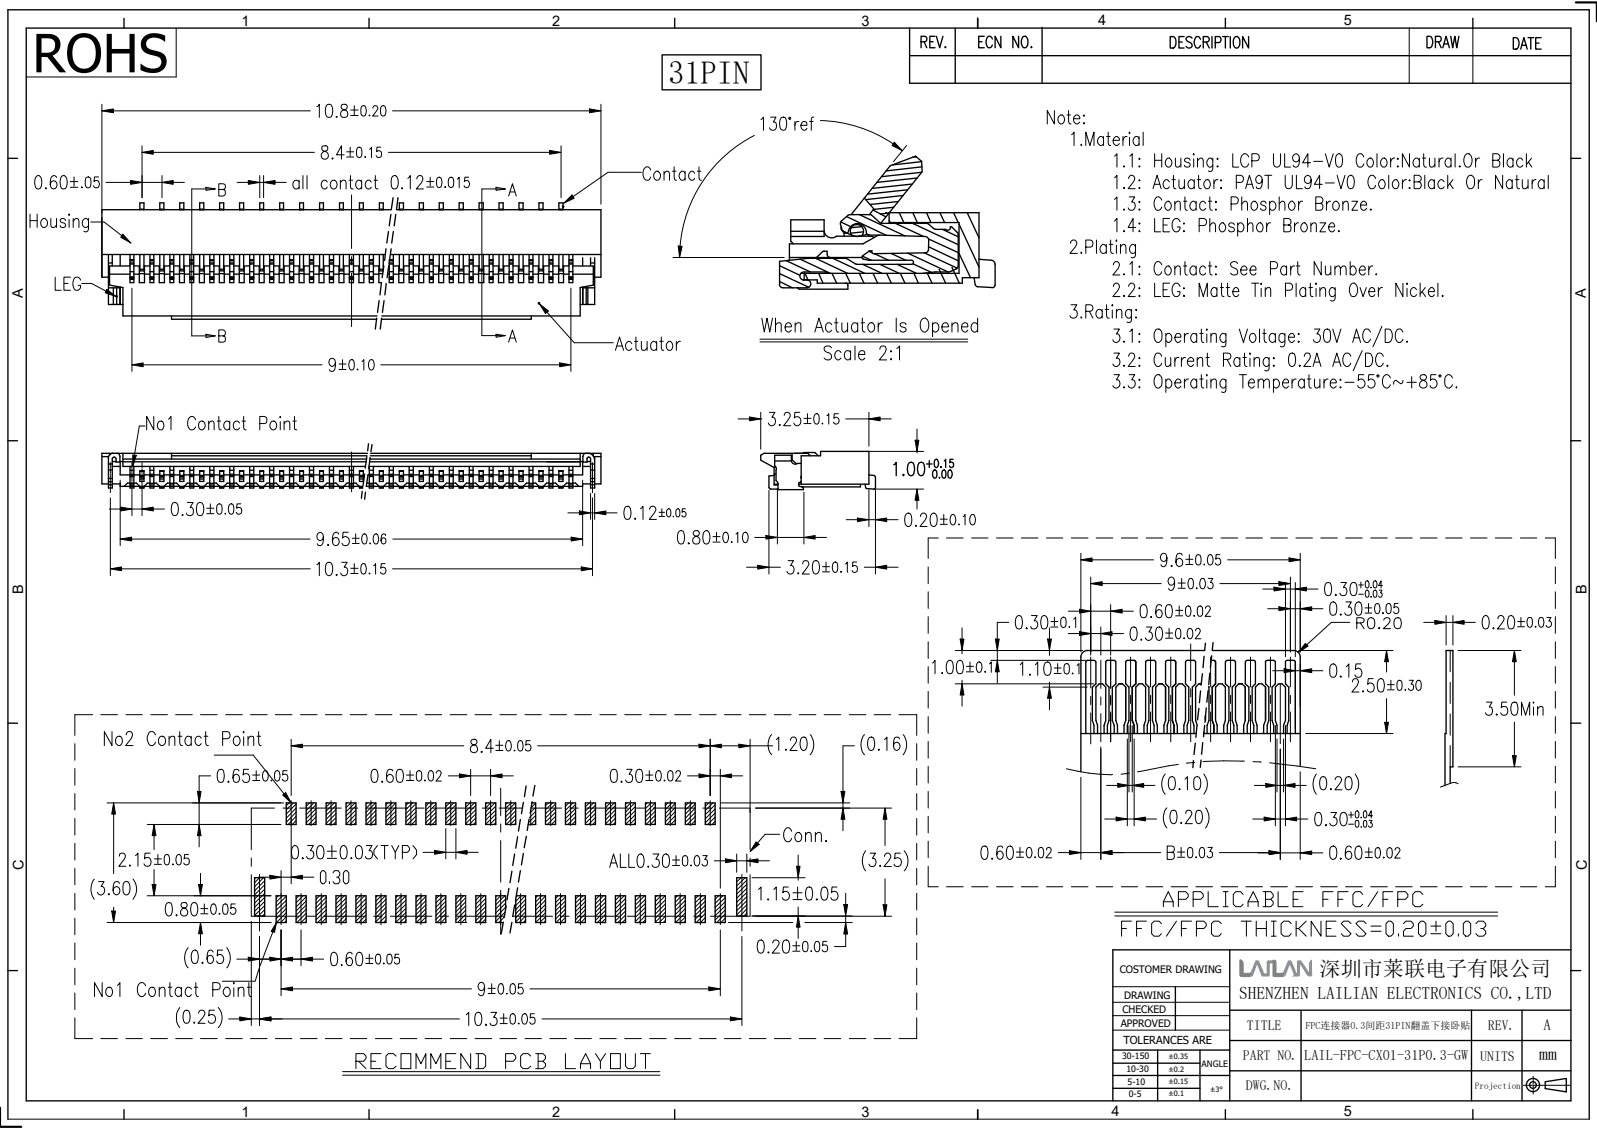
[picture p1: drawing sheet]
<svg xmlns="http://www.w3.org/2000/svg" width="297mm" height="210mm" viewBox="0 0 297 210" stroke-linecap="round" stroke-linejoin="round" font-family="sans-serif">
<defs><g id="words">
<text font-size="9.8" x="6" y="13.5">ROHS</text>
<text font-size="6" x="124.3" y="15.6">31PIN</text>
<text font-size="3.9" x="245.4" y="181.6">深圳市莱联电子有限公司</text>
<text font-size="3.3" x="286.2" y="197.1">mm</text>
<text font-size="3.2" x="230.5" y="185.8">SHENZHEN LAILIAN ELECTRONICS CO.,LTD</text>
<text font-size="2.8" x="287" y="191.5">A</text>
<g font-size="2.7">
<text x="44.9" y="4.8">1</text>
<text x="102.7" y="4.8">2</text>
<text x="160.2" y="4.8">3</text>
<text x="204.2" y="4.7">4</text>
<text x="249.9" y="4.7">5</text>
<text x="4.2" y="55.4" transform="rotate(-90 4.2 55.4)">A</text>
<text x="294.9" y="55.4" transform="rotate(-90 294.9 55.4)">A</text>
<text x="4.3" y="110.4" transform="rotate(-90 4.3 110.4)">B</text>
<text x="295" y="110.4" transform="rotate(-90 295 110.4)">B</text>
<text x="4.4" y="161.8" transform="rotate(-90 4.4 161.8)">C</text>
<text x="295.1" y="161.8" transform="rotate(-90 295.1 161.8)">C</text>
<text x="242.6" y="197.1">LAIL-FPC-CX01-31P0.3-GW</text>
<text x="44.9" y="207.7">1</text>
<text x="102.7" y="207.7">2</text>
<text x="160.2" y="207.7">3</text>
<text x="206.7" y="207.7">4</text>
<text x="249.9" y="207.7">5</text>
</g>
<g font-size="2.6">
<text x="231.9" y="191.6">TITLE</text>
<text x="276.7" y="191.5">REV.</text>
<text x="231.1" y="197.2">PART NO.</text>
<text x="275.3" y="197.4">UNITS</text>
<text x="231.7" y="202.7">DWG.NO.</text>
</g>
<text font-size="2" x="208.9" y="194.2">TOLERANCES ARE</text>
<g font-size="1.9">
<text x="208.2" y="180.9">COSTOMER DRAWING</text>
<text x="209" y="185.8">DRAWING</text>
<text x="208.4" y="191">APPROVED</text>
<text x="208.7" y="188.5">CHECKED</text>
<text x="242.8" y="191.4">FPC连接器0.3间距31PIN翻盖下接卧贴</text>
</g>
<text font-size="1.7" x="274.3" y="202.5">Projection</text>
<g font-size="1.6">
<text x="208.7" y="197">30-150</text>
<text x="209.5" y="199.4">10-30</text>
<text x="209.7" y="201.8">5-10</text>
<text x="223.5" y="198.5">ANGLE</text>
<text x="209.9" y="204.1">0-5</text>
</g>
<g font-size="1.4">
<text x="217.3" y="196.9">±0.35</text>
<text x="217.3" y="204">±0.1</text>
<text x="217.3" y="201.7">±0.15</text>
<text x="217.3" y="199.3">±0.2</text>
<text x="225" y="203.1">±3°</text>
</g>
</g></defs>
<g fill="none" stroke="#000" stroke-width=".25">
<path d="M4.9 5.2h287.3v199.6h-287.3zM23.1 3.4v1.8M68.6 3.4v1.8M125.5 3.4v1.8M169.2 10.4h123M169.2 15.5h123M171.3 7.8h.7a.54 .54 0 0 0 .4-.5 .54 .54 0 0 0-.4-.6h-.7v2.2M171.9 7.8l.5 1.1M172.9 7.8h.6M173.9 6.7h-1v2.2h1M174.1 6.7l.7 2.2 .6-2.2M175.7 8.8l.1-.1 .1 .1-.1 .1z"/>
<path d="M177.6 5.2v10.3M181.8 3.4v1.8v-1.8M182 7.8h.6M183 6.7h-1v2.2h1M184.6 7.3a.53 .53 0 0 0-.6-.6 .53 .53 0 0 0-.5 .6l-.1 .3 .1 .8a.51 .51 0 0 0 .3 .4 .51 .51 0 0 0 .5 0l.3-.4M186.1 6.7v2.2l-1-2.2v2.2M189.4 6.7v2.2l-1-2.2v2.2M190.2 6.9l.2-.2a.93 .93 0 0 1 .8 1.4l-.1 .3a.53 .53 0 0 1-.5 .5 .53 .53 0 0 1-.6-.5l-.1-.8zM191.7 8.8l.1-.1 .1 .1-.1 .1zM193.8 5.1v10.2M217.6 6.8h.6a1.34 1.34 0 0 1 0 2.1h-.6zM219.3 7.8h.6"/>
<path d="M220.2 6.8h-.9v2.1h.9M221.7 7.1a.59 .59 0 0 0-.6-.3 .59 .59 0 0 0-.5 .5l.3 .4 .5 .2a.56 .56 0 0 1 .2 .8 .56 .56 0 0 1-.8 .1l-.2-.2M223.3 7.3a.53 .53 0 0 0-.6-.5 .53 .53 0 0 0-.5 .5 1.45 1.45 0 0 0 .4 1.6 .61 .61 0 0 0 .7-.5M223.8 7.8h.7a.52 .52 0 0 0 .4-.5 .52 .52 0 0 0-.4-.5h-.7v2.1M224.3 7.8l.6 1.1M225.4 6.8v2.1M226 7.9h.7a.6 .6 0 0 0 .4-.5 .6 .6 0 0 0-.4-.6h-.7v2.1M227.4 6.8h1M227.9 3.4v1.8M227.9 6.8v2.1M228.8 6.8v2.1M229.7 6.9l.1-.1a.93 .93 0 0 1 .8 1.3l-.1 .3a.56 .56 0 0 1-.5 .6 .56 .56 0 0 1-.6-.6v-.3a1.32 1.32 0 0 1 .3-1.2z"/>
<path d="M232.2 6.8v2.1l-1.1-2.1v2.1M265.4 6.7h.5a1.27 1.27 0 0 1 0 2.2h-.5zM267 7.8h.7a.54 .54 0 0 0 .3-.5 .54 .54 0 0 0-.3-.6h-.7v2.2M267.5 7.8l.5 1.1M268.3 8.9l.6-2.2 .6 2.2M268.6 8.2h.7M269.8 6.7l.4 2.2 .4-2.2 .3 2.2 .4-2.2M273.9 3.4v1.8M281.4 7h.5a1.27 1.27 0 0 1 0 2.1h-.5zM282.8 9.1l.6-2.1 .6 2.1M283 8.4h.8M284.2 7h1"/>
<path d="M284.7 7v2.1M285.6 8h.6M286.6 7h-1v2.1h1M1.5 29.5h1.8M292.2 29.5h1.8M1.5 82h1.8M292.2 82h1.8M1.5 134.5h1.8M292.2 134.5h1.8M228.7 176.7v28.1M292.2 176.7h-85.2v28.1M1.5 180.5h1.8"/>
<path d="M207 197.8h16.2M207 195.3h21.7M215.3 195.3v9.5M218.6 183.5v8.1M223.2 195.3v9.5M228.7 199.2h63.5M228.7 193.5h63.5M228.7 187.9h63.5M242 188v16.8M273.7 187.9v16.9M283.1 187.9v16.9M292.2 180.5h1.8"/>
<path d="M1.5 208.2v-206.4h294.1v206.4M23.1 206.4v1.8M68.6 206.4v1.8M125.5 206.4v1.8M181.8 206.4v1.8v-1.8M207 202.4h16.2M207 200h21.7M227.9 206.4v1.8M273.9 206.4v1.8M287.4 201.2l3.9-.6v2.5l-3.9-.6z"/>
<circle cx="285.1" cy="201.8" r=".62"/>
<circle cx="285.1" cy="201.8" r="1.23"/>
</g>
<!-- layer: CEN -->
<path d="M283.3 201.9h8.7M285.1 200.2v.9M285.1 201.4v.3M285.1 202v.3M285.1 202.6v.9" fill="none" stroke="#000" stroke-width=".19"/>
<path d="M293.1 .5h3.9v3.5M0 206v3.6h4" fill="none" stroke="#000" stroke-width=".4"/>
<!-- layer: 3 -->
<path d="M32.8 5.3v9h-27.9M262.1 5.2v10.3M273.9 5.2v10.3M207 191.6h21.7M207 188.9h21.7M207 186.4h21.7M207 183.5h21.7M1.5 208.2h294.1" fill="none" stroke="#000" stroke-width=".19"/>
<g fill="#8ac032">
<path d="M230.6 178.6l.4 .1 .2 .5v1.8h1.3v.7l-1.9-.1z" fill-rule="evenodd"/>
<path d="M236.7 178.6a.38 .38 0 0 1 .6 .3v2.1h1.3v.7l-1.8-.1z" fill-rule="evenodd"/>
</g>
<path d="M239.5 178.7a.54 .54 0 0 1 .6 0 .54 .54 0 0 1 .3 .5l.8 1.8v-2.1a.53 .53 0 0 1 .5-.3 .53 .53 0 0 1 .5 .3l1.2 1.9v-.9a1.42 1.42 0 0 1 .4-1.3l.2-.1v2.8l-.2 .4-.6-.1-.2-.3-1.1-1.8h-.1l-.1 2.1-1.5 .1 .3-.3v-.2l-.7-1.7-.7 2-.5 .2v-.8zM233.5 178.7l.1-.1a.48 .48 0 0 1 .6 .3l.9 2.1h.5v-2.1l.3-.3h.8v.7l-.5-.1v2.1l-.1 .3-.3 .1a.97 .97 0 0 1-1.4-.6l-.6-1.6-.8 2.1-.5 .1v-.7z" fill-rule="evenodd" fill="#508bf6"/>
<path d="M230.6 178.6a.76 .76 0 0 1 .6 .9v1.5h1.3v.7h-1.4a.47 .47 0 0 1-.5-.2 .47 .47 0 0 1 0-.5zM236.7 178.6h.4l.2 .3v2.1h1.3v.7h-1.3a.44 .44 0 0 1-.6-.4z" fill="none" stroke="#8ac032" stroke-width=".19"/>
<path d="M169.2 5.2v10.3" fill="none" stroke="#000" stroke-width=".25"/>
<!-- layer: 0 -->
<g fill="none" stroke="#000" stroke-width=".25">
<path d="M123.1 10.2h18.4v6.5h-18.4zM26 38.9h.8M26 39v-1.3h.8v1.3M29.7 38.9h.8M29.7 39v-1.3h.8v1.3M33.4 38.9h.8M33.4 39v-1.3h.8v1.3M37.1 38.9h.8M37.1 39.1v-1.4h.8v1.4M40.8 38.9h.8M40.8 39.1v-1.4h.8v1.4M44.6 38.9h.7"/>
<path d="M44.6 39.1v-1.4h.7v1.4M48.3 38.9h.7M48.3 39.1v-1.4h.7v1.4M52 38.9h.7M52 39.1v-1.4h.7v1.4M55.7 39.1v-1.4h.7v1.4M55.7 38.9h.7M59.4 39.1v-1.4h.7v1.4M59.4 38.9h.7M63.1 39.1v-1.4h.8v1.4M63.1 38.9h.8M66.9 39v-1.3h.7v1.3"/>
<path d="M66.9 38.9h.7M70.6 39v-1.3h.7v1.3M70.6 38.9h.7M72.7 39.9l-.3 2.1M72.8 39h-53.9v12.6h1.3M73.1 36.8l-.3 2M73.6 39.9l-.3 2.1M73.7 39h38.1v12.6h-1.2M74 36.8l-.2 2M74.3 39v-1.3h.7v1.3M74.3 38.9h.7M78 39v-1.3h.7v1.3"/>
<path d="M78 38.9h.7M81.7 39v-1.3h.7v1.3M81.7 38.9h.7M85.4 39v-1.3h.8v1.3M85.4 38.9h.8M89.1 39v-1.3h.8v1.3M89.1 38.9h.8M92.8 39v-1.3h.8v1.3M92.8 38.9h.8M96.5 39v-1.3h.8v1.3M96.5 38.9h.8M100.2 39v-1.3h.8v1.3"/>
<path d="M100.2 38.9h.8M103.9 39v-1.3h.8v1.3M103.9 38.9h.8M158.1 39.9h3.8l1.9 1.6 8.6 .1 .4 .1M158.1 39.9l-.4 .2M158.3 39.9l7.3-9.1 4.7-1.7 1.1 .9 .1 1.9-7.7 9.6M159.8 39.9l8.5 4M160.7 36.8l1.8 2.1-.8 1M162.4 39.1l2.3 1.2M164.7 39.6h.1M165.3 39.6l-1.6 .2M166.2 38.6l-3.7 .4"/>
<path d="M167.1 37.5l-5.3 .5M167.2 39.6l.9 1.8M167.9 36.4l-6.9 .7M168.8 35.3l-7.5 .8M169.7 34.2l-7.5 .8M169.8 39.6l.8 1.8M170.4 29.2l-.7 .1M170.5 33.1l-7.4 .8M171.4 30.1l-5.4 .6M171.4 32l-7.5 .9M171.4 31l-6.6 .8M172.3 39.6l.8 1.8"/>
<path d="M174.8 39.6l.9 1.8M177.3 39.6l.9 1.8M179.9 39.6l2.2 4.6M18.9 47.3h52.8M20.2 47.3v9.3h2.7M20.2 53.5h2.1v3.1M20.2 52.4h.2M20.2 49.6h.2M20.2 48.9h.7M20.4 51h3.8M20.9 47.3v2.2M21.1 53.5v3.1"/>
<path d="M21.7 53.5v3.1M22.4 47.3v2.2M22.4 53.4v3.2M24.2 49.5h-3.8v3.5l2.5 .5v5.3h47.2M24.2 47.3v5.3h.7v-5.3M24.2 52h.7M24.2 51.8h.7M24.2 51.6h.7M24.2 51.5h.7M24.2 50.5h.7M24.2 49.1h.7M24.2 48.9h.7"/>
<path d="M24.2 48.5h.7M24.2 48.3h.7M24.9 51h1M24.9 49.5h1.1M25.9 49.5v3.1h1v-3.1M25.9 50.9h1M26 47.3v3.1h.8v-3.1M26 50.1h.8M26.8 49.5h1.1M26.9 51h1M27.9 47.3v5.3h.7v-5.3M27.9 52h.7"/>
<path d="M27.9 51.8h.7M27.9 51.6h.7M27.9 51.5h.7M27.9 50.5h.7M27.9 49.1h.7M27.9 48.9h.7M27.9 48.5h.7M27.9 48.3h.7M28.6 51h1M28.6 49.5h1.1M29.6 49.5v3.1h1v-3.1M29.6 50.9h1"/>
<path d="M29.7 47.3v3.1h.8v-3.1M29.7 50.1h.8M30.5 49.5h1.1M30.6 51h1M31.6 47.3v5.3h.7v-5.3M31.6 52h.7M31.6 51.8h.7M31.6 51.6h.7M31.6 51.5h.7M31.6 50.5h.7M31.6 49.1h.7M31.6 48.9h.7"/>
<path d="M31.6 48.5h.7M31.6 48.3h.7M31.9 58.8v.6h38.2M32.3 51h1.1M32.3 49.5h1.1M33.4 49.5v3.1h.9v-3.1M33.4 50.9h.9M33.4 47.3v3.1h.8v-3.1M33.4 50.1h.8M34.2 49.5h1.1M34.3 51h1M35.3 47.3v5.3h.7v-5.3"/>
<path d="M35.3 52h.7M35.3 51.8h.7M35.3 51.6h.7M35.3 51.5h.7M35.3 50.5h.7M35.3 49.1h.7M35.3 48.9h.7M35.3 48.5h.7M35.3 48.3h.7M36 51h1.1M36 49.5h1.1M37.1 49.5v3.1h.9v-3.1"/>
<path d="M37.1 50.9h.9M37.1 47.3v3.1h.8v-3.1M37.1 50.1h.8M37.9 49.5h1.1M38 51h1M39 47.3v5.3h.8v-5.3M39 52h.8M39 51.8h.8M39 51.6h.8M39 51.5h.8M39 50.5h.8M39 49.1h.8"/>
<path d="M39 48.9h.8M39 48.5h.8M39 48.3h.8M39.8 51h1M39.8 49.5h1M40.8 49.5v3.1h.9v-3.1M40.8 50.9h.9M40.8 47.3v3.1h.8v-3.1M40.8 50.1h.8M41.6 49.5h1.1M41.7 51h1M42.7 47.3v5.3h.8v-5.3"/>
<path d="M42.7 52h.8M42.7 51.8h.8M42.7 51.6h.8M42.7 51.5h.8M42.7 50.5h.8M42.7 49.1h.8M42.7 48.9h.8M42.7 48.5h.8M42.7 48.3h.8M43.5 51h1M43.5 49.5h1.1M44.5 49.5v3.1h.9v-3.1"/>
<path d="M44.5 50.9h.9M44.6 47.3v3.1h.7v-3.1M44.6 50.1h.7M45.3 49.5h1.1M45.4 51h1M46.4 47.3v5.3h.8v-5.3M46.4 52h.8M46.4 51.8h.8M46.4 51.6h.8M46.4 51.5h.8M46.4 50.5h.8M46.4 49.1h.8"/>
<path d="M46.4 48.9h.8M46.4 48.5h.8M46.4 48.3h.8M47.2 51h1M47.2 49.5h1.1M48.2 49.5v3.1h.9v-3.1M48.2 50.9h.9M48.3 47.3v3.1h.7v-3.1M48.3 50.1h.7M49 49.5h1.1M49.1 51h1M50.1 47.3v5.3h.8v-5.3"/>
<path d="M50.1 52h.8M50.1 51.8h.8M50.1 51.6h.8M50.1 51.5h.8M50.1 50.5h.8M50.1 49.1h.8M50.1 48.9h.8M50.1 48.5h.8M50.1 48.3h.8M50.9 51h1M50.9 49.5h1.1M51.9 49.5v3.1h.9v-3.1"/>
<path d="M51.9 50.9h.9M52 47.3v3.1h.7v-3.1M52 50.1h.7M52.7 49.5h1.1M52.8 51h1M53.8 47.3v5.3h.8v-5.3M53.8 52h.8M53.8 51.8h.8M53.8 51.6h.8M53.8 51.5h.8M53.8 50.5h.8M53.8 49.1h.8"/>
<path d="M53.8 48.9h.8M53.8 48.5h.8M53.8 48.3h.8M54.6 51h1M54.6 49.5h1.1M55.6 49.5v3.1h.9v-3.1M55.6 50.9h.9M55.7 47.3v3.1h.7v-3.1M55.7 50.1h.7M56.4 49.5h1.2M56.5 51h1.1M57.6 47.3v5.3h.7v-5.3"/>
<path d="M57.6 52h.7M57.6 51.8h.7M57.6 51.6h.7M57.6 51.5h.7M57.6 50.5h.7M57.6 49.1h.7M57.6 48.9h.7M57.6 48.5h.7M57.6 48.3h.7M58.3 51h1M58.3 49.5h1.1M59.3 49.5v3.1h.9v-3.1"/>
<path d="M59.3 50.9h.9M59.4 47.3v3.1h.7v-3.1M59.4 50.1h.7M60.1 49.5h1.2M60.2 51h1.1M61.3 47.3v5.3h.7v-5.3M61.3 52h.7M61.3 51.8h.7M61.3 51.6h.7M61.3 51.5h.7M61.3 50.5h.7M61.3 49.1h.7"/>
<path d="M61.3 48.9h.7M61.3 48.5h.7M61.3 48.3h.7M62 51h1M62 49.5h1.1M63 49.5v3.1h1v-3.1M63 50.9h1M63.1 47.3v3.1h.8v-3.1M63.1 50.1h.8M63.9 49.5h1.1M64 51h1M65 47.3v5.3h.7v-5.3"/>
<path d="M65 52h.7M65 51.8h.7M65 51.6h.7M65 51.5h.7M65 50.5h.7M65 49.1h.7M65 48.9h.7M65 48.5h.7M65 48.3h.7M65.7 51h1.1M65.7 49.5h1.2M66.8 49.5v3.1h.9v-3.1"/>
<path d="M66.8 50.9h.9M66.9 47.3v3.1h.7v-3.1M66.9 50.1h.7M67.6 49.5h1.1M67.7 51h1M68.7 47.3v5.3h.7v-5.3M68.7 52h.7M68.7 51.8h.7M68.7 51.6h.7M68.7 51.5h.7M68.7 50.5h.7M68.7 49.1h.7"/>
<path d="M68.7 48.9h.7M68.7 48.5h.7M68.7 48.3h.7M69.4 51h1.1M69.4 49.5h1.2M70.1 59.2l-.3 2M70.5 49.5v3.1h.5M70.5 50.9h.7M70.5 55.9l-.3 2.2M70.6 47.3v3.1h.7v-3.1M70.6 50.1h.7M70.9 52.7l-.2 2.2"/>
<path d="M71 59.2l-.3 2M71.3 49.5h.1M71.4 49.5l-.3 2.2M71.4 55.9l-.3 2.2M71.8 46.3l-.3 2.2M71.8 52.7l-.2 2.2M72.1 51h.3M72.2 43.1l-.3 2.1M72.3 49.5h.1M72.3 49.5l-.3 2.2M72.4 52h.8M72.4 51.8h.8"/>
<path d="M72.4 51.6h.8M72.4 51.5h.8M72.4 50.5h.8M72.4 49.1h.8M72.4 48.9h.8M72.4 48.3h.8M72.6 47.3h39.2M72.7 46.3l-.3 2.2M73.2 47.3v5.3h-.8v-4.1h.8M73.2 51h1M73.2 49.5h1.1M73.2 43.1l-.4 2.1"/>
<path d="M74.2 49.5v3.1h.9v-3.1M74.2 50.9h.9M74.3 47.3v3.1h.7v-3.1M74.3 50.1h.7M75 49.5h1.1M75.1 51h1M76.1 47.3v5.3h.8v-5.3M76.1 52h.8M76.1 51.8h.8M76.1 51.6h.8M76.1 51.5h.8M76.1 50.5h.8"/>
<path d="M76.1 49.1h.8M76.1 48.9h.8M76.1 48.5h.8M76.1 48.3h.8M76.9 51h1M76.9 49.5h1.1M77.9 49.5v3.1h.9v-3.1M77.9 50.9h.9M78 47.3v3.1h.7v-3.1M78 50.1h.7M78.7 49.5h1.2M78.8 51h1.1"/>
<path d="M79.9 47.3v5.3h.7v-5.3M79.9 52h.7M79.9 51.8h.7M79.9 51.6h.7M79.9 51.5h.7M79.9 50.5h.7M79.9 49.1h.7M79.9 48.9h.7M79.9 48.5h.7M79.9 48.3h.7M80.6 51h1M80.6 49.5h1.1"/>
<path d="M81.6 49.5v3.1h.9v-3.1M81.6 50.9h.9M81.7 47.3v3.1h.7v-3.1M81.7 50.1h.7M82.4 49.5h1.2M82.5 51h1.1M83.6 47.3v5.3h.7v-5.3M83.6 52h.7M83.6 51.8h.7M83.6 51.6h.7M83.6 51.5h.7M83.6 50.5h.7"/>
<path d="M83.6 49.1h.7M83.6 48.9h.7M83.6 48.5h.7M83.6 48.3h.7M84.3 51h1M84.3 49.5h1.1M85.3 49.5v3.1h1v-3.1M85.3 50.9h1M85.4 47.3v3.1h.8v-3.1M85.4 50.1h.8M86.2 49.5h1.1M86.3 51h1"/>
<path d="M87.3 47.3v5.3h.7v-5.3M87.3 52h.7M87.3 51.8h.7M87.3 51.6h.7M87.3 51.5h.7M87.3 50.5h.7M87.3 49.1h.7M87.3 48.9h.7M87.3 48.5h.7M87.3 48.3h.7M88 51h1M88 49.5h1.1"/>
<path d="M89 49.5v3.1h1v-3.1M89 50.9h1M89.1 47.3v3.1h.8v-3.1M89.1 50.1h.8M89.9 49.5h1.1M90 51h1M91 47.3v5.3h.7v-5.3M91 52h.7M91 51.8h.7M91 51.6h.7M91 51.5h.7M91 50.5h.7"/>
<path d="M91 49.1h.7M91 48.9h.7M91 48.5h.7M91 48.3h.7M91.7 51h1M91.7 49.5h1.1M92.7 49.5v3.1h1v-3.1M92.7 50.9h1M92.8 47.3v3.1h.8v-3.1M92.8 50.1h.8M93.6 49.5h1.1M93.7 51h1"/>
<path d="M94.7 47.3v5.3h.7v-5.3M94.7 52h.7M94.7 51.8h.7M94.7 51.6h.7M94.7 51.5h.7M94.7 50.5h.7M94.7 49.1h.7M94.7 48.9h.7M94.7 48.5h.7M94.7 48.3h.7M95.4 51h1M95.4 49.5h1.1"/>
<path d="M96.4 49.5v3.1h1v-3.1M96.4 50.9h1M96.5 47.3v3.1h.8v-3.1M96.5 50.1h.8M97.3 49.5h1.1M97.4 51h1M98.4 47.3v5.3h.7v-5.3M98.4 52h.7M98.4 51.8h.7M98.4 51.6h.7M98.4 51.5h.7M98.4 50.5h.7"/>
<path d="M98.4 49.1h.7M98.4 48.9h.7M98.4 48.5h.7M98.4 48.3h.7M98.8 58.8v.6h-27.8M99.1 51h1M99.1 49.5h1.1M100.1 49.5v3.1h1v-3.1M100.1 50.9h1M100.2 47.3v3.1h.8v-3.1M100.2 50.1h.8M101 49.5h1.1"/>
<path d="M101.1 51h1M102.1 47.3v5.3h.7v-5.3M102.1 52h.7M102.1 51.8h.7M102.1 51.6h.7M102.1 51.5h.7M102.1 50.5h.7M102.1 49.1h.7M102.1 48.9h.7M102.1 48.5h.7M102.1 48.3h.7M102.8 51h1.1"/>
<path d="M102.8 49.5h1.1M103.9 49.5v3.1h.9v-3.1M103.9 50.9h.9M103.9 47.3v3.1h.8v-3.1M103.9 50.1h.8M104.7 49.5h1.1M104.8 51h1M105.8 47.3v5.3h.7v-5.3M105.8 52h.7M105.8 51.8h.7M105.8 51.6h.7M105.8 51.5h.7"/>
<path d="M105.8 50.5h.7M105.8 49.1h.7M105.8 48.9h.7M105.8 48.5h.7M105.8 48.3h.7M106.5 49.5h3.8v3.5l-2.4 .5v5.3h-36.9M106.5 51h3.8M108.4 47.9v1.6M108.4 53.4v3.2M109 53.5v3.1M109.3 53.5v3.1M109.8 47.9v1.6"/>
<path d="M109.8 48.9h.8M110.3 52.4h.3M110.3 49.6h.3M110.6 47.9v8.7h-2.7M110.6 53.5h-2.2v3.1M145 49.4l3.7 1.8M145 50.9l5.4 2.5M145 52.4l2.4 1.1M146.2 48.5l4.5 2.1M146.8 47.9h13.5M147.1 44h6.2v-3.1h-6.2v4l.4 .5M147.1 43h6.2"/>
<path d="M148.8 48.2l5.6 2.6M148.9 50.8h29.5v-9.4h-13v-1.8h16.7v12.1h-3.1v1h-27v-.6h-2.7M149.5 50.6a.74 .74 0 0 0-.8 .7 .74 .74 0 0 0 .8 .8M149.5 50.6h3.9M149.6 50.8v1.3M149.7 50.8l.6 1.3M151.7 48l5.9 2.8M152.2 50.8l.9 1.9M153 46.8l-1.2 1.1M153.2 42.9a1.44 1.44 0 0 0 2.4 1h6.2l.8 .3M153.3 46.7h.5v.6M153.3 46.7l-.3 .1"/>
<path d="M153.4 50.6l.8 .2M153.8 47.3a.62 .62 0 0 0 .6 .6M154.7 50.8l.9 1.9M154.9 48l5.9 2.8M156.4 41.3l1.8 .9M156.5 42.1l-.1 .3a2.15 2.15 0 0 0 1.9 1.3 1.24 1.24 0 0 1 1.1-1.9 1.24 1.24 0 0 1 .9 2M156.7 42.9l.8 .4M156.7 42.9l.3 .4 .3 .1M157 43.3v.6M157.2 52.7a.45 .45 0 0 1 .5 .4v.7h-9l-.4-.3M157.2 48h-6.9l-5.3 .6v4.3a.65 .65 0 0 0 .6 .6h4.5a.72 .72 0 0 0 .7-.7 .72 .72 0 0 0-.7-.7M157.2 48.1l2.2 1.1"/>
<path d="M157.3 50.8l.8 1.9M157.3 43.4h.1M157.4 43.4l.3-.2a1.74 1.74 0 0 1 1.9-1.6 1.74 1.74 0 0 1 1.6 1.9l.4 .2M157.4 40.3l7.4 3.5M157.7 40.1l-1.3 1.1-.1 .6 .4 1.1M158.3 43.7a1.91 1.91 0 0 0 1.5 .2M159.4 49.2h10.2M159.8 50.8l.9 1.9M160.2 41.8l-.2 .2M160.3 42.2l-2 .2M160.3 43.8l-.5 .1M160.4 47.6l1.7 .8"/>
<path d="M160.4 49.2l3.6 1.6M160.5 47.5a.37 .37 0 0 0-.2 .4 .37 .37 0 0 0 .3 .3l.9 .2 8.2 .1a.38 .38 0 0 1 .2 .4 .38 .38 0 0 1-.3 .3M160.6 43.1l-2.4 .3M161.2 43.6l.4 .1 10.5 .3a.7 .7 0 0 1 .6 .7M161.3 43.6l-1 .2M161.5 46.8l-1 .7M161.6 46.7l.6 .3M162.1 46.7a.49 .49 0 0 0 .5 .5l9.4-.2M162.1 46.7h.1M162.1 46.7l-.6 .1M162.4 50.8l.8 1.9M162.6 47.2l2.7 1.2"/>
<path d="M163.4 43.7l-2.9 1.7h-13.7v3M163.6 49.2l3.6 1.6M164.9 50.8l.9 1.9M165.4 41l.2 .4M165.7 47.1l2.8 1.3M165.7 41.4l-.2 .1M166.5 41.5l5.3 2.5M166.8 49.2l3.6 1.6M167.4 50.8l.9 1.9M168.8 47.1l7.5 3.5M169.7 41.5l8.5 4M169.8 49.1l3.5 1.6"/>
<path d="M170 50.8l.8 1.9M171.9 47l6.1 2.9M172.5 50.8l.8 1.9M172.7 44.4l5.5 2.6M172.7 44.7v1.7a.7 .7 0 0 1-.7 .7M172.7 45.9l5.5 2.6M172.8 41.8l.8 .7M173.6 42.5l.4 .1M174 42.7h1.7M174.7 50.1l1.2 2.6M175.3 42.7l2.9 1.3M176.7 42.2v.2"/>
<path d="M176.8 42.2l.3 .1 .9 .9M176.8 42.4l-.1 .1a.68 .68 0 0 1-1 .1M177 49.7l1.4 3M178 43.2l.2 .4M178.2 43.6v5.8a2.02 2.02 0 0 1-1.7 1.2h-2.7l-2.1 .2M178.4 41.7l3.7 8M178.4 47.1l2.1 4.6M181.2 51.7l.2 1.2 .2 .4 2.9 .2M182.1 48.2h.2M182.3 48.3l2.1 .1M184.4 48.4a.73 .73 0 0 1 .6 .7M185 53a.49 .49 0 0 1-.5 .5"/>
<path d="M185.1 49.1v3.9M18.9 84.9h1.3v5.9h.7v-4h1.5M20.2 90.2h.7M20.2 89.6h.7M20.2 89h.7M20.2 87.4h.7M20.2 86.3h.7M20.4 84.3v.3M20.9 85.3v1.4M20.9 90h1.5M20.9 85.8h.7M20.9 85.3l.1-.2 .2-.1 .4 .3"/>
<path d="M21.1 84.3a.93 .93 0 0 0-1 .9M21.7 84.3a.62 .62 0 0 1 .6 .6M22.3 84.9v1h-.7v-.6M22.3 85.8h.6M22.4 85.8v2.5h1.8v2.5h.7v-2.5h1.1M22.4 89.9v.6h45.1M22.9 84.3v2.5h45.1M22.9 85.9h45.2M22.9 85.4h45.3M24.2 86.8v1.5h.7v-1.5M24.2 90.2h.7M24.2 89.9h.7"/>
<path d="M24.2 89.9h-.5l-.6 .6M24.2 88.6h.7M24.2 88.4h.7M24.2 88.2h.7M24.2 87.5h.7M24.9 89.9h.4l.7 .6v.3h.8v-.3l.6-.6h.5M26 87.6h.8v2h-.8zM26 90.7h.8M26 89.1h.8M26 88.7h.8M26 88.6h.8M26 88.4h.8"/>
<path d="M26 87.7h.8M26.8 88.3h1.1v2.5h.7v-2.5h1.1M27.9 86.8v1.5h.7v-1.5M27.9 90.2h.7M27.9 89.9h.7M27.9 88.6h.7M27.9 88.4h.7M27.9 88.2h.7M27.9 87.5h.7M28.6 89.9h.5l.6 .6v.3h.8v-.3l.6-.6h.5M29.7 87.6h.8v2h-.8zM29.7 90.7h.8"/>
<path d="M29.7 89.1h.8M29.7 88.7h.8M29.7 88.6h.8M29.7 88.4h.8M29.7 87.7h.8M30.5 88.3h1.1v2.5h.7v-2.5h1.1M31.6 86.8v1.5h.7v-1.5M31.6 90.2h.7M31.6 89.9h.7M31.6 88.6h.7M31.6 88.4h.7M31.6 88.2h.7"/>
<path d="M31.6 87.5h.7M31.9 84.8h36.3M31.9 84.3v1.1M32.3 89.9h.5l.6 .6v.3h.8v-.3M33.4 87.6h.8v2h-.8zM33.4 90.7h.8M33.4 89.1h.8M33.4 88.7h.8M33.4 88.6h.8M33.4 88.4h.8M33.4 87.7h.8M34.2 88.3h1.1v2.5h.7v-2.5h1.1"/>
<path d="M35.3 86.8v1.5h.7v-1.5M35.3 90.2h.7M35.3 89.9h.7M35.3 89.9h-.5l-.6 .6M35.3 88.6h.7M35.3 88.4h.7M35.3 88.2h.7M35.3 87.5h.7M36 89.9h.5l.6 .6v.3h.8v-.3M37.1 87.6h.8v2h-.8zM37.1 90.7h.8M37.1 89.1h.8"/>
<path d="M37.1 88.7h.8M37.1 88.6h.8M37.1 88.4h.8M37.1 87.7h.8M37.9 88.3h1.1v2.5h.8v-2.5h1M39 86.8v1.5h.8v-1.5M39 90.2h.8M39 89.9h.8M39 89.9h-.4l-.7 .6M39 88.6h.8M39 88.4h.8M39 88.2h.8"/>
<path d="M39 87.5h.8M39.8 89.9h.4l.6 .6v.3h.8v-.3M40.8 87.6h.8v2h-.8zM40.8 90.7h.8M40.8 89.1h.8M40.8 88.7h.8M40.8 88.6h.8M40.8 88.4h.8M40.8 87.7h.8M41.6 88.3h1.1v2.5h.8v-2.5h1.1M42.7 86.8v1.5h.8v-1.5M42.7 90.2h.8"/>
<path d="M42.7 89.9h.8M42.7 89.9h-.4l-.6 .6M42.7 88.6h.8M42.7 88.4h.8M42.7 88.2h.8M42.7 87.5h.8M43.5 89.9h.4l.7 .6v.3h.7v-.3M44.6 87.6h.7v2h-.7zM44.6 90.7h.7M44.6 89.1h.7M44.6 88.7h.7M44.6 88.6h.7"/>
<path d="M44.6 88.4h.7M44.6 87.7h.7M45.3 88.3h1.1v2.5h.8v-2.5h1.1M46.4 86.8v1.5h.8v-1.5M46.4 90.2h.8M46.4 89.9h.8M46.4 89.9h-.4l-.6 .6M46.4 88.6h.8M46.4 88.4h.8M46.4 88.2h.8M46.4 87.5h.8M47.2 89.9h.5l.6 .6"/>
<path d="M48.3 87.6h.7v2h-.7zM48.3 90.5v.3h.7v-.3M48.3 90.7h.7M48.3 89.1h.7M48.3 88.7h.7M48.3 88.6h.7M48.3 88.4h.7M48.3 87.7h.7M49 88.3h1.1v2.5h.8v-2.5h1.1M50.1 86.8v1.5h.8v-1.5M50.1 90.2h.8M50.1 89.9h.8"/>
<path d="M50.1 89.9h-.4l-.6 .6M50.1 88.6h.8M50.1 88.4h.8M50.1 88.2h.8M50.1 87.5h.8M50.9 89.9h.5l.6 .6M52 87.6h.7v2h-.7zM52 90.5v.3h.7v-.3M52 90.7h.7M52 89.1h.7M52 88.7h.7M52 88.6h.7"/>
<path d="M52 88.4h.7M52 87.7h.7M52.7 88.3h1.1v2.5h.8v-2.5h1.1M53.8 86.8v1.5h.8v-1.5M53.8 90.2h.8M53.8 89.9h.8M53.8 89.9h-.4l-.6 .6M53.8 88.6h.8M53.8 88.4h.8M53.8 88.2h.8M53.8 87.5h.8M54.6 89.9h.5l.6 .6"/>
<path d="M55.7 87.6h.7v2h-.7zM55.7 90.5v.3h.7v-.3M55.7 90.7h.7M55.7 89.1h.7M55.7 88.7h.7M55.7 88.6h.7M55.7 88.4h.7M55.7 87.7h.7M56.4 88.3h1.2v2.5h.7v-2.5h1.1M57.6 86.8v1.5h.7v-1.5M57.6 90.2h.7M57.6 89.9h.7"/>
<path d="M57.6 89.9h-.5l-.6 .6M57.6 88.6h.7M57.6 88.4h.7M57.6 88.2h.7M57.6 87.5h.7M58.3 89.9h.5l.6 .6M59.4 87.6h.7v2h-.7zM59.4 90.5v.3h.7v-.3M59.4 90.7h.7M59.4 89.1h.7M59.4 88.7h.7M59.4 88.6h.7"/>
<path d="M59.4 88.4h.7M59.4 87.7h.7M60.1 88.3h1.2v2.5h.7v-2.5h1.1M61.3 86.8v1.5h.7v-1.5M61.3 90.2h.7M61.3 89.9h.7M61.3 89.9h-.5l-.6 .6M61.3 88.6h.7M61.3 88.4h.7M61.3 88.2h.7M61.3 87.5h.7M62 89.9h.5l.6 .6"/>
<path d="M63.1 87.6h.8v2h-.8zM63.1 90.5v.3h.8v-.3M63.1 90.7h.8M63.1 89.1h.8M63.1 88.7h.8M63.1 88.6h.8M63.1 88.4h.8M63.1 87.7h.8M63.9 88.3h1.1v2.5h.7v-2.5h1.2M65 86.8v1.5h.7v-1.5M65 89.9h-.5l-.6 .6M65 90.2h.7"/>
<path d="M65 89.9h.7M65 88.6h.7M65 88.4h.7M65 88.2h.7M65 87.5h.7M65.7 89.9h.5l.6 .6M66.9 87.6h.7v2h-.7zM66.9 90.5v.3h.6M66.9 90.7h.6M66.9 89.1h.7M66.9 88.7h.7M66.9 88.6h.7"/>
<path d="M66.9 88.4h.7M66.9 87.7h.7M67.4 91.4l-.2 1.3M67.6 88.3h.2M67.8 88.2l-.3 2.1M68 91.5l-.2 1.4M68.2 84.9l-.3 2.2M68.3 84.3h-49.4v5.7h1.3M68.5 82.5l-.1 1.4M68.7 86.8v1.5h.7v-1.5M68.7 89.9h-.5M68.7 90.2h.7"/>
<path d="M68.7 89.9h.7M68.7 88.6h.7M68.7 88.4h.7M68.7 88.2h.7M68.7 87.5h.7M68.7 85.9h39.2M68.8 85.4h39.1M68.8 85.1l-.2 2.1M68.9 84.8h29.9M68.9 84.3h42.9v5.7h-1.2M69.2 82.7l-.2 1.3M69.4 89.9h.5l.6 .6"/>
<path d="M70.6 88.3h-1.2v2.5h-.7v-2.5h-.3l-.3 2.2h40.3v-.5h1.4M70.6 87.6h.7v2h-.7zM70.6 90.5v.3h.7v-.3M70.6 90.7h.7M70.6 89.1h.7M70.6 88.7h.7M70.6 88.6h.7M70.6 88.4h.7M70.6 87.7h.7M71.3 88.3h1.1v2.5h.8v-2.5h1.1M72.4 86.8v1.5h.8v-1.5M72.4 89.9h-.5l-.6 .6"/>
<path d="M72.4 90.2h.8M72.4 89.9h.8M72.4 88.6h.8M72.4 88.4h.8M72.4 88.2h.8M72.4 87.5h.8M73.2 89.9h.4l.6 .6M74.3 87.6h.7v2h-.7zM74.3 90.7h.7M74.3 89.1h.7M74.3 88.7h.7M74.3 88.6h.7"/>
<path d="M74.3 88.4h.7M74.3 87.7h.7M75 88.3h1.1v2.5h.8v-2.5h1.1M76.1 86.8v1.5h.8v-1.5M76.1 89.9h-.5l-.6 .6v.3h-.7v-.3M76.1 90.2h.8M76.1 89.9h.8M76.1 88.6h.8M76.1 88.4h.8M76.1 88.2h.8M76.1 87.5h.8M76.9 89.9h.4l.6 .6"/>
<path d="M78 87.6h.7v2h-.7zM78 90.7h.7M78 89.1h.7M78 88.7h.7M78 88.6h.7M78 88.4h.7M78 87.7h.7M78.7 88.3h1.2v2.5h.7v-2.5h1.1M79.9 86.8v1.5h.7v-1.5M79.9 89.9h-.6l-.6 .6v.3h-.7v-.3M79.9 90.2h.7M79.9 89.9h.7"/>
<path d="M79.9 88.6h.7M79.9 88.4h.7M79.9 88.2h.7M79.9 87.5h.7M80.6 89.9h.4l.6 .6M81.7 87.6h.7v2h-.7zM81.7 90.7h.7M81.7 89.1h.7M81.7 88.7h.7M81.7 88.6h.7M81.7 88.4h.7M81.7 87.7h.7"/>
<path d="M82.4 88.3h1.2v2.5h.7v-2.5h1.1M83.6 86.8v1.5h.7v-1.5M83.6 89.9h-.5l-.7 .6v.3h-.7v-.3M83.6 90.2h.7M83.6 89.9h.7M83.6 88.6h.7M83.6 88.4h.7M83.6 88.2h.7M83.6 87.5h.7M84.3 89.9h.4l.6 .6M85.4 87.6h.8v2h-.8zM85.4 90.7h.8"/>
<path d="M85.4 89.1h.8M85.4 88.7h.8M85.4 88.6h.8M85.4 88.4h.8M85.4 87.7h.8M86.2 88.3h1.1v2.5h.7v-2.5h1.1M87.3 86.8v1.5h.7v-1.5M87.3 89.9h-.5l-.6 .6v.3h-.8v-.3M87.3 90.2h.7M87.3 89.9h.7M87.3 88.6h.7M87.3 88.4h.7"/>
<path d="M87.3 88.2h.7M87.3 87.5h.7M88 89.9h.4l.7 .6v.3h.8v-.3l.6-.6h.5M89.1 87.6h.8v2h-.8zM89.1 90.7h.8M89.1 89.1h.8M89.1 88.7h.8M89.1 88.6h.8M89.1 88.4h.8M89.1 87.7h.8M89.9 88.3h1.1v2.5h.7v-2.5h1.1M91 86.8v1.5h.7v-1.5"/>
<path d="M91 90.2h.7M91 89.9h.7M91 88.6h.7M91 88.4h.7M91 88.2h.7M91 87.5h.7M91.7 89.9h.5l.6 .6v.3h.8v-.3l.6-.6h.5M92.8 87.6h.8v2h-.8zM92.8 90.7h.8M92.8 89.1h.8M92.8 88.7h.8M92.8 88.6h.8"/>
<path d="M92.8 88.4h.8M92.8 87.7h.8M93.6 88.3h1.1v2.5h.7v-2.5h1.1M94.7 86.8v1.5h.7v-1.5M94.7 90.2h.7M94.7 89.9h.7M94.7 88.6h.7M94.7 88.4h.7M94.7 88.2h.7M94.7 87.5h.7M95.4 89.9h.5l.6 .6v.3h.8v-.3l.6-.6h.5M96.5 87.6h.8v2h-.8z"/>
<path d="M96.5 90.7h.8M96.5 89.1h.8M96.5 88.7h.8M96.5 88.6h.8M96.5 88.4h.8M96.5 87.7h.8M97.3 88.3h1.1v2.5h.7v-2.5h1.1M98.4 86.8v1.5h.7v-1.5M98.4 90.2h.7M98.4 89.9h.7M98.4 88.6h.7M98.4 88.4h.7"/>
<path d="M98.4 88.2h.7M98.4 87.5h.7M98.8 84.3v1.1M99.1 89.9h.5l.6 .6v.3h.8v-.3M100.2 87.6h.8v2h-.8zM100.2 90.7h.8M100.2 89.1h.8M100.2 88.7h.8M100.2 88.6h.8M100.2 88.4h.8M100.2 87.7h.8M101 88.3h1.1v2.5h.7v-2.5h1.1"/>
<path d="M102.1 86.8v1.5h.7v-1.5M102.1 89.9h-.4l-.7 .6M102.1 90.2h.7M102.1 89.9h.7M102.1 88.6h.7M102.1 88.4h.7M102.1 88.2h.7M102.1 87.5h.7M102.8 89.9h.5l.6 .6v.3h.8v-.3M103.9 87.6h.8v2h-.8zM103.9 90.7h.8M103.9 89.1h.8"/>
<path d="M103.9 88.7h.8M103.9 88.6h.8M103.9 88.4h.8M103.9 87.7h.8M105.8 86.8v1.5h.7v-1.5M105.8 89.9h-.4l-.7 .6M105.8 90.2h.7M105.8 89.9h.7M105.8 88.6h.7M105.8 88.4h.7M105.8 88.2h.7M105.8 87.5h.7"/>
<path d="M106.5 89.9h.5l.6 .6M107.9 84.3v2.5h-39.3M107.9 85.8h.5M108.4 85.8v2.5h-1.9v2.5h-.7v-2.5h-1.1M108.4 86.8h1.4M108.4 84.9v1h.8v-.6M109 84.3a.62 .62 0 0 0-.6 .6M109.2 85.8h.6M109.3 84.3a1.24 1.24 0 0 1 1.3 1.2M109.5 85l-.3 .3M109.5 85l.2 .1 .1 .2M109.8 90.2h.8"/>
<path d="M109.8 89.6h.8M109.8 89h.8M109.8 87.4h.8M109.8 86.3h.8M110.3 84.3v.5M111.8 84.9h-1.2v5.9h-.8v-5.5M143.3 91h1.4M144 88.4l-1 .1v2.2l.3 .3M144 88.2h.3M144 90.1h.7M144.1 85.7h3.1M144.3 86.9h-.3v3.3h.7"/>
<path d="M147.3 84.3v1.2l.8 .8M148.5 90.3l.2 .2M148.5 90.1h13.1v-6.1h-9v.8h-3.6v5.3M148.7 90.5l.6 .1 .1 .5h-4.5l-.2-.2M148.9 89.7l-.3 .1-.1 .5M149 86.2h-.7a.72 .72 0 0 1-1.1-.5v-1h-3.1v2a.63 .63 0 0 1 .2 .8v1.9l.3 .4 .1 1.1M149 88.6v.3M149 89.5l-.1 .2M149.4 84.3h-.1M149.6 84.2h-.2M149.6 84.2h2M150.7 84.8l-.5-.5h-8.1l-.6 .4v.9l2.5 1.4"/>
<path d="M151.6 84.2l.6 .6M160 90.1v.5h-10.9M160.9 90.1l.1 .6M161.6 88.3l.9 .1M162.5 88.4l.3 .4-.1 2.1h-1.5l-.2-.2M224.2 119.6l-.2 1.4M225.6 119.5l-.1 1.4M222.3 138.2l-.3 2.2M222.6 135l-.2 2.2M223 131.8l-.3 2.1M223.3 128.5l-.2 2.2M223.6 125.3l-.2 2.2"/>
<path d="M223.7 138.1l-.2 2.2M223.9 122.1l-.2 2.1M224 134.9l-.2 2.2M224.3 131.7l-.2 2.1M224.7 128.4l-.3 2.2M225 125.2l-.2 2.1M225.3 122l-.2 2.1M95.7 158.8l-.3 2.2M96.3 155.6l-.4 2.2M96.8 152.4l-.4 2.2M97.3 149.2l-.3 2.2M97.3 158.7l-.3 2.2"/>
<path d="M97.8 146.2l-.3 2M97.9 155.5l-.4 2.2M98.4 152.3l-.4 2.2M99 149.1l-.4 2.2M99.5 146.1l-.4 2M221.9 141.5l-.1 1.3M223.4 141.4l-.2 1.3M93.6 171.7l-.4 2M94.1 168.5l-.3 2.1M94.6 165.2l-.3 2.2M95.2 162l-.4 2.2M95.2 171.5l-.4 2"/>
<path d="M95.7 168.3l-.3 2.2M96.3 165.1l-.4 2.2M96.8 161.9l-.4 2.2"/>
</g>
<g fill="none" stroke="#000" stroke-width=".19">
<path d="M5.6 39.8v2.5M6.9 39.8v2.5M12.9 39.8l.1 .2-.1 .1-.1-.1zM40.7 35.2h.8a.55 .55 0 0 0 .4-.5 .55 .55 0 0 0-.4-.5h-.8v2.3h.8a.65 .65 0 0 0 .4-.6 .65 .65 0 0 0-.4-.7M94.6 36.5l.7-2.3 .7 2.3M94.8 35.7h1M121 31.6a.66 .66 0 0 0-.7-.6 .66 .66 0 0 0-.6 .6 1.52 1.52 0 0 0 .5 1.9 .63 .63 0 0 0 .8-.6M121.9 32l.2-.2a.84 .84 0 0 1 .7 .9 .84 .84 0 0 1-.7 .8 .93 .93 0 0 1-.2-1.5zM123.5 32.4l.5-.6 .4 .2 .1 1.5M123.5 31.8v1.7M125.1 31.8h.6M125.4 31v2.1l.1 .3 .3 .1"/>
<path d="M127.4 32.3l-.3-.5a.84 .84 0 0 0-.8 .9 .84 .84 0 0 0 .8 .8l.3-.3M127.4 31.8v1.7M129.2 32.3l-.4-.5a.84 .84 0 0 0-.7 .9 .84 .84 0 0 0 .7 .8l.4-.3M129.7 31.8h.7M130 31v2.1l.1 .3 .4 .1M196.1 20.6v2.5l-1.3-2.5v2.5M197.2 21.4a.84 .84 0 0 1 .8 .8 .84 .84 0 0 1-.8 .9 .99 .99 0 0 1 0-1.7zM198.4 21.4h.7M198.7 20.6v2l.1 .3 .4 .2M199.3 25l.4-.4v2.5M199.6 22.1a.64 .64 0 0 1 1-.6l.2 .6h-1.2a.66 .66 0 0 0 .4 .8 .66 .66 0 0 0 .8-.2M201.1 26.8l.1 .1-.1 .2z"/>
<path d="M201.5 22.9l.1-.1 .1 .1-.1 .2zM201.6 21.4l.1 .1-.1 .1-.1-.1zM201.9 27.1v-2.5l.8 2.5 .8-2.5v2.5M205.2 25.8l-.3-.4a.84 .84 0 0 0-.8 .8 .84 .84 0 0 0 .8 .9l.3-.4M205.2 25.4v1.7M205.8 25.4h.7M206.1 24.6v2l.2 .5h.3M207 26.1a.64 .64 0 0 1 1-.6l.2 .6h-1.2a.66 .66 0 0 0 .3 .8 .66 .66 0 0 0 .9-.2M207.3 29.1l.4-.5v2.5M207.3 33.1l.4-.5v2.5M207.3 37.1l.4-.5v2.5M208.8 25.4v1.7"/>
<path d="M209 30.8l.1 .2-.1 .1-.1-.1zM209 34.8l.1 .2-.1 .1-.1-.1zM209 38.9l.1 .1-.1 .1-.1-.1zM209.6 25.4a.69 .69 0 0 0-.8 .7M209.9 33.2v-.1a.58 .58 0 0 1 .9-.3 .73 .73 0 0 1-.1 1.1l-.9 1.2h1.3M210 36.6h1l-.5 1a.77 .77 0 0 1 .6 .9 .77 .77 0 0 1-.8 .6l-.3-.1-.2-.3M210.1 24.6l.1 .1-.1 .1-.1-.1zM210.1 25.5v1.6M210.1 29.1l.5-.5v2.5M211.8 25.8l-.3-.4a.84 .84 0 0 0-.8 .8 .84 .84 0 0 0 .8 .9l.3-.4M211.8 25.4v1.7M211.9 30.8l.1 .2-.1 .1-.1-.1z"/>
<path d="M211.9 29.4l.1 .2-.1 .1-.1-.1zM211.9 34.8l.1 .2-.1 .1-.1-.1zM211.9 33.4l.1 .2-.1 .1-.1-.1zM211.9 38.9l.1 .1-.1 .1-.1-.1zM211.9 37.4l.1 .2-.1 .1-.1-.1zM212.6 24.6v2.5M214.4 35.1l.8-2.5 .8 2.5M214.7 29.8h1.4M214.7 28.6v2.5M214.7 34.3h.9M216.1 37.2a.66 .66 0 0 0-.7-.6 .66 .66 0 0 0-.7 .6 1.61 1.61 0 0 0 .5 1.9 .7 .7 0 0 0 .9-.6M216.1 28.6v2.5"/>
<path d="M216.9 37.6l.2-.2a.84 .84 0 0 1 .7 .9 .84 .84 0 0 1-.7 .8 .96 .96 0 0 1-.2-1.5zM217.2 29.4a.84 .84 0 0 1 .7 .8 .84 .84 0 0 1-.7 .9 .99 .99 0 0 1 0-1.7zM217.5 33.8l-.4-.4a.84 .84 0 0 0-.8 .9 .84 .84 0 0 0 .8 .8l.4-.4M217.9 33.4h.7M218.2 32.6v2l.1 .4 .4 .1M218.5 37.9l.4-.5 .6 .2v1.5M218.5 37.4v1.7M218.6 29.4l.1 1.6 .5 .1 .4-.5M219.3 33.4l.1 1.6 .4 .1 .5-.5M219.6 29.4v1.7M220.1 37.4h.6M220.3 33.4v1.7"/>
<path d="M220.4 36.6v2.1l.1 .3 .3 .1M221.3 29.8a.57 .57 0 0 0-.9-.2l-.1 .2 .1 .2a1.04 1.04 0 0 1 .9 .7 .57 .57 0 0 1-.5 .4 .57 .57 0 0 1-.5-.4M222 28.6l.1 .1-.1 .1-.1-.1zM222 29.6v1.5M222.1 33.8l-.4-.4a.84 .84 0 0 0-.8 .9 .84 .84 0 0 0 .8 .8l.4-.4M222.1 33.4v1.7M222.5 37.8l-.5-.4a.84 .84 0 0 0-.7 .9 .84 .84 0 0 0 .7 .8l.5-.3M222.5 37.4v1.7M222.7 33.4h.6M222.7 29.9l.5-.5 .5 .2 .1 1.5M222.7 29.4v1.7M222.9 32.6v2l.1 .4 .4 .1"/>
<path d="M224.2 37.8l-.4-.4a.85 .85 0 0 0-.7 .9 .85 .85 0 0 0 .7 .8l.4-.3M224.3 33.4a.89 .89 0 0 1 .8 .7 .89 .89 0 0 1-.5 1 .89 .89 0 0 1-.7-.7 .89 .89 0 0 1 .4-1zM224.7 37.4h.6M225 36.6v2.1l.1 .3 .4 .1M225.6 29.8l-.4-.4a.84 .84 0 0 0-.8 .8 .84 .84 0 0 0 .8 .9l.4-.4M225.6 29.4l-.1 2.3-.3 .2-.5-.1M225.8 33.4v1.7M226.1 38.9l.1 .1-.1 .1-.1-.1zM226.1 37.4l.1 .2-.1 .1-.1-.1zM226.4 30.8l.1 .2-.1 .1-.1-.1zM226.4 29.4l.1 .2-.1 .1-.1-.1zM226.5 33.4a.69 .69 0 0 0-.7 .7"/>
<path d="M227.1 34.8l.1 .2-.1 .1-.1-.1zM227.1 33.4l.1 .2-.1 .1-.1-.1zM229 37.9h.8a.7 .7 0 0 0 .5-.6 .7 .7 0 0 0-.5-.7h-.8v2.5M229.3 28.6v2.5h1.1M229.9 33.9h.9a.7 .7 0 0 0 .5-.6 .7 .7 0 0 0-.5-.7h-.9v2.5M230.9 37.9l.5-.5 .5 .2 .1 1.5M230.9 36.6v2.5M231.6 35.1l.8-2.5 .7 2.5M231.9 34.3h1M232.2 29.2a.69 .69 0 0 0-.7-.6 .69 .69 0 0 0-.7 .6 1.52 1.52 0 0 0 .5 1.9 .7 .7 0 0 0 .9-.6M232.8 29.9h.9a.68 .68 0 0 0 .5-.6 .68 .68 0 0 0-.5-.7h-.9v2.5M232.9 37.6l.2-.2a.84 .84 0 0 1 .8 .9 .84 .84 0 0 1-.8 .8 1 1 0 0 1-.2-1.5z"/>
<path d="M234.7 33.4l-.1-.4-.4-.4a.73 .73 0 0 0-.7 .9 .73 .73 0 0 0 .9 .5l.3-.6-.1 1.2-.2 .4a.5 .5 0 0 1-.8-.3M235.2 32.6h1.3M235.5 37.8a.53 .53 0 0 0-.4-.4 .53 .53 0 0 0-.6 .2l-.1 .2 .1 .2a.9 .9 0 0 1 1 .8 .53 .53 0 0 1-.6 .3 .53 .53 0 0 1-.5-.3M235.9 32.6v2.5M236.1 37.8l.4-.4a.84 .84 0 0 1 .8 .9 .84 .84 0 0 1-.8 .8l-.4-.3M236.1 37.4v2.5M236.8 28.6l.1 2.1a.65 .65 0 0 0 .8 .4 .65 .65 0 0 0 .5-.7v-1.8M237.9 37.9l.5-.5 .5 .2 .1 1.5M237.9 36.6v2.5M238.9 28.6v2.5h1.1M239 32.6l.1 2.1a.65 .65 0 0 0 .8 .4 .65 .65 0 0 0 .4-.7v-1.8M239.9 37.6l.2-.2a.84 .84 0 0 1 .8 .9 .84 .84 0 0 1-.8 .8 .96 .96 0 0 1-.2-1.5z"/>
<path d="M241.1 32.6v2.5h1.1M241.5 37.4v1.7M241.7 29.4l-.1-.5-.5-.3a.73 .73 0 0 0-.7 .9 .73 .73 0 0 0 1 .5l.3-.6-.1 1.2-.2 .4a.56 .56 0 0 1-.9-.3M242.3 37.4a.69 .69 0 0 0-.8 .7M243.7 30.3h-1.4l.9-1.7v2.5M243.8 33.4l-.1-.4-.4-.4a.73 .73 0 0 0-.7 .9 .73 .73 0 0 0 .9 .5l.3-.6-.1 1.2-.2 .4a.56 .56 0 0 1-.8-.3M244.3 30h1.7M244.7 37.8h.9a.63 .63 0 0 0 .4-.6 .63 .63 0 0 0-.4-.6h-.9v2.5h.9a.66 .66 0 0 0 .4-.6 .66 .66 0 0 0-.4-.7M245.9 34.3h-1.5l1-1.7v2.5M246.5 28.6l.7 2.5 .8-2.5M246.5 34h1.7M246.7 37.4v1.7"/>
<path d="M247.4 37.4a.76 .76 0 0 0-.7 .7M248.1 37.6l.2-.2a.84 .84 0 0 1 .8 .9 .84 .84 0 0 1-.8 .8 1 1 0 0 1-.2-1.5zM248.7 28.7l.4-.1a1.84 1.84 0 0 1 .3 2.4l-.5 .1a1.21 1.21 0 0 1-.5-1.4l.1-.6zM248.7 32.6l.7 2.5 .7-2.5M249.7 37.9l.5-.5h.3l.1 .2 .1 1.5M249.7 37.4v1.7M250.9 32.8l.4-.2a1.84 1.84 0 0 1 .3 2.4l-.5 .1a1.21 1.21 0 0 1-.6-1.4l.1-.6zM251.4 37.4h1.1l-1.1 1.7h1.1M253 38.1a.59 .59 0 0 1 .3-.5 .59 .59 0 0 1 .6 0l.3 .5h-1.2a.72 .72 0 0 0 .7 1l.5-.3M253.6 29.2a.7 .7 0 0 0-1-.5 1.67 1.67 0 0 0 .2 2.4 .7 .7 0 0 0 .8-.6M254.5 29.6l.2-.2a.89 .89 0 0 1 .7 .7 .89 .89 0 0 1-.4 1 .84 .84 0 0 1-.8-.6 .84 .84 0 0 1 .3-.9zM254.9 38.9l.1 .1-.1 .1-.1-.1z"/>
<path d="M255.8 33.2a.7 .7 0 0 0-1-.4 1.67 1.67 0 0 0 .2 2.3 .7 .7 0 0 0 .8-.6M256.1 28.6v2.5M256.7 33.6l.1-.2a.89 .89 0 0 1 .8 .7 .89 .89 0 0 1-.5 1 .84 .84 0 0 1-.7-.6 .84 .84 0 0 1 .3-.9zM257 29.6l.2-.2a.89 .89 0 0 1 .8 .7 .89 .89 0 0 1-.5 1 .84 .84 0 0 1-.8-.6 .84 .84 0 0 1 .3-.9zM258.3 32.6v2.5M258.6 29.4v1.7M259.2 33.6l.2-.2a.89 .89 0 0 1 .7 .7 .89 .89 0 0 1-.4 1 .84 .84 0 0 1-.8-.6 .84 .84 0 0 1 .3-.9zM259.4 29.4a.76 .76 0 0 0-.8 .7M259.9 30.8l.1 .2-.1 .1-.1-.1zM259.9 29.4l.1 .2-.1 .1-.1-.1zM260.8 33.4v1.7M261.6 33.4a.76 .76 0 0 0-.8 .7"/>
<path d="M262.1 28.6v2.5l-1.3-2.5v2.5M262.1 34.8l.1 .2-.1 .1-.1-.1zM262.1 33.4l.1 .2-.1 .1-.1-.1zM263 33.8h.9a.63 .63 0 0 0 .4-.6 .63 .63 0 0 0-.4-.6h-.9v2.5h.9a.66 .66 0 0 0 .4-.6 .66 .66 0 0 0-.4-.7M264 29.8l-.4-.4a.84 .84 0 0 0-.8 .8 .84 .84 0 0 0 .8 .9l.4-.4M264 29.4v1.7M264.5 29.4h.7M264.8 28.6v2l.1 .4 .4 .1M265 32.6v2.5M265.8 29.4l.1 1.6 .5 .1 .5-.5M266.8 33.8l-.4-.4a.84 .84 0 0 0-.8 .9 .84 .84 0 0 0 .8 .8l.4-.4M266.8 33.4v1.7"/>
<path d="M266.9 29.4v1.7M267.6 29.4v1.7M268.4 29.4a.69 .69 0 0 0-.8 .7M268.6 33.8l-.4-.4a.84 .84 0 0 0-.8 .9 .84 .84 0 0 0 .8 .8l.4-.4M269.2 32.6v2.5M269.6 34.1l.7 1M269.8 29.8l-.3-.4a.84 .84 0 0 0-.8 .8 .84 .84 0 0 0 .8 .9l.3-.4M269.8 29.4v1.7M270.2 33.4l-1 1.2M270.6 28.6v2.5M271.5 30.8l.1 .2-.1 .1-.1-.1zM272.6 28.7l.2-.1a1.1 1.1 0 0 1 1 1.5l-.1 .4a.69 .69 0 0 1-1.1 .5l-.2-.3a1.8 1.8 0 0 1 .2-2z"/>
<path d="M273.1 32.8a.75 .75 0 0 1 .8 0 .75 .75 0 0 1 .3 .8 1.36 1.36 0 0 1-.5 1.5 .63 .63 0 0 1-.9-.6 1.75 1.75 0 0 1 .3-1.7zM274.4 29.4v1.7M274.9 33.4v1.7M275.2 29.4a.69 .69 0 0 0-.8 .7M275.6 33.4a.69 .69 0 0 0-.7 .7M277.6 29.8h.9a.63 .63 0 0 0 .5-.6 .63 .63 0 0 0-.5-.6h-.9v2.5h.9a.66 .66 0 0 0 .5-.7 .66 .66 0 0 0-.5-.6M279.5 32.6v2.5l-1.4-2.5v2.5M279.6 28.6v2.5M281.2 33.8l-.3-.4a.84 .84 0 0 0-.8 .9 .84 .84 0 0 0 .8 .8l.3-.4M281.2 33.4v1.7M281.4 29.8l-.4-.4a.84 .84 0 0 0-.7 .8 .84 .84 0 0 0 .7 .9l.4-.4M281.4 29.4v1.7"/>
<path d="M281.8 33.4h.7M282.1 32.6v2l.1 .4 .4 .1M283.1 33.4l.1 1.6 .5 .1 .5-.5M283.2 29.8l-.4-.4a.84 .84 0 0 0-.8 .8 .84 .84 0 0 0 .8 .9l.4-.4M283.9 28.6v2.5M284.2 33.4v1.7M284.2 30.1l.7 1M284.8 29.4l-.9 1.2M284.9 33.4v1.7M285.6 33.4a.69 .69 0 0 0-.7 .7M287.2 33.8l-.4-.4a.84 .84 0 0 0-.8 .9 .84 .84 0 0 0 .8 .8l.4-.4M287.2 33.4v1.7"/>
<path d="M287.9 32.6v2.5M5.6 41h1.3M7.9 40.8l.2-.2a.84 .84 0 0 1 .7 .9 .84 .84 0 0 1-.7 .8 .93 .93 0 0 1-.2-1.5zM9.4 40.6l.2 1.6 .5 .1 .4-.4M10.3 51.6v2.4h1.1M10.5 40.6v1.7M11.9 52.7h.7M12.2 41a.53 .53 0 0 0-.4-.4 .53 .53 0 0 0-.5 .2l-.1 .2a1.04 1.04 0 0 0 .9 .6l.1 .4a.53 .53 0 0 1-.5 .3 .53 .53 0 0 1-.5-.3M12.9 40.8v1.5M13.1 51.6h-1.2v2.4h1.2M13.6 41.1l.5-.5 .5 .2 .1 1.5M13.6 40.6v1.7"/>
<path d="M15 52.1a.7 .7 0 0 0-1.1-.4 1.65 1.65 0 0 0 .2 2.3 .73 .73 0 0 0 .9-.9h-.5M16.5 41l-.4-.4a.84 .84 0 0 0-.8 .9 .84 .84 0 0 0 .8 .8l.4-.3M16.5 40.6l-.1 2.3a.53 .53 0 0 1-.8 .1M141.7 59.2l.4 2.6 .5-2.6 .6 2.6 .5-2.6M144.2 59.2v2.6M155.5 59.2v2.1l.3 .5h.2M160.4 59.2v2.1l.1 .3 .4 .2M166.7 59.2v2.6M171.3 59.5a.67 .67 0 0 1 .8-.3 .67 .67 0 0 1 .5 .6 1.6 1.6 0 0 1-.5 2 .92 .92 0 0 1-1-1v-.7zM181.8 59.2v2.6M199.1 45.3v-.1a.59 .59 0 0 1 1-.4 .76 .76 0 0 1-.2 1.2l-.9 1.1h1.4M199.2 56.7h1.1l-.6 1a.77 .77 0 0 1 .7 .8 .77 .77 0 0 1-.9 .7l-.3-.1-.2-.4"/>
<path d="M201.1 46.9l.1 .1-.1 .1zM201.1 58.9l.1 .2-.1 .1zM201.9 46h.9a.7 .7 0 0 0 .5-.7 .7 .7 0 0 0-.5-.7h-.9v2.5M201.9 57.9h.9a.63 .63 0 0 0 .5-.6 .63 .63 0 0 0-.5-.6h-.9v2.5M202.6 57.9l.7 1.3M203.9 44.6v2.5M205 57.9a.57 .57 0 0 0-.6-.4 .57 .57 0 0 0-.5 .4 .76 .76 0 0 0 0 .9 .76 .76 0 0 0 .9 .3l.2-.3M205 57.5v1.7M205.5 57.5h.7M205.7 45.9l-.4-.4a.84 .84 0 0 0-.7 .8 .84 .84 0 0 0 .7 .8l.4-.3M205.7 45.5v1.6M205.8 56.7v2l.1 .4 .4 .1"/>
<path d="M206.3 45.5h.7M206.6 44.6v2.1l.1 .3 .4 .1M206.9 56.7l.1 .1-.1 .1-.1-.1zM206.9 57.7v1.5M207.1 49.3l.3-.6h.4l.2 .1a.8 .8 0 0 1-.1 1.2l-.9 1.1h1.3M207.1 53.3l.3-.6h.4l.2 .1a.8 .8 0 0 1-.1 1.2l-.9 1.2h1.3M207.3 41.1l.4-.5v2.5M207.6 44.6l.1 .2-.1 .1-.1-.1zM207.6 58l.5-.5 .4 .2 .1 1.5M207.6 45.6v1.5M207.6 57.5v1.7M208.4 46l.4-.5 .5 .1 .1 1.5"/>
<path d="M208.4 45.5v1.6M209 42.9l.1 .1-.1 .1-.1-.1zM209 50.9l.1 .1-.1 .1-.1-.1zM209 54.9l.1 .2-.1 .1-.1-.1zM209.9 53.3v-.1a.56 .56 0 0 1 .9-.4 .76 .76 0 0 1-.1 1.2l-.9 1.2h1.3M210.1 49.2l.5-.5v2.4M210.4 57.9l-.3-.4a.81 .81 0 0 0-.8 .9 .81 .81 0 0 0 .8 .8l.3-.4M210.4 57.5v2.3a.53 .53 0 0 1-.8 .1M211.2 45.9l-.4-.4a.84 .84 0 0 0-.7 .8 .84 .84 0 0 0 .7 .8l.4-.3M211.2 45.5l-.1 2.2-.3 .2-.4-.1M211.2 57.7l.1-.2 .1 .2-.1 .1zM211.2 42.3h-1.4l.9-1.7v2.5"/>
<path d="M211.3 58.9l.1 .2-.1 .1-.1-.1zM211.9 42.9l.1 .1-.1 .1-.1-.1zM211.9 41.4l.1 .2-.1 .1-.1-.1zM211.9 50.9l.1 .1-.1 .1-.1-.1zM211.9 49.5l.1 .1-.1 .1-.1-.1zM211.9 54.9l.1 .2-.1 .1-.1-.1zM211.9 53.5l.1 .1-.1 .1-.1-.1zM214.7 40.6v2.5h1.1M214.7 52.7v2.5h1.1M216.1 49.3a.66 .66 0 0 0-.7-.7 .66 .66 0 0 0-.7 .7 1.61 1.61 0 0 0 .5 1.8 .7 .7 0 0 0 .9-.6M216.3 41.9h.8M216.3 53.9h.8"/>
<path d="M216.9 49.6l.2-.1a.84 .84 0 0 1 .7 .8 .84 .84 0 0 1-.7 .8 .96 .96 0 0 1-.2-1.5zM217.5 40.6h-1.2v2.5h1.2M217.5 52.7h-1.2v2.5h1.2M218.5 50l.4-.5 .6 .1v1.5M218.5 49.5v1.6M219.5 41.2a.69 .69 0 0 0-.7-.6 .69 .69 0 0 0-.7 .6 1.52 1.52 0 0 0 .5 1.9 .73 .73 0 0 0 .9-.9h-.6M219.5 53.3a.69 .69 0 0 0-.7-.7 .69 .69 0 0 0-.7 .7 1.52 1.52 0 0 0 .5 1.9 .73 .73 0 0 0 .9-1h-.6M220.1 49.5h.6M220.2 42.9l.1 .1-.1 .1zM220.2 41.4l.1 .2-.1 .1zM220.2 54.9l.1 .2-.1 .1zM220.2 53.5l.1 .1-.1 .1z"/>
<path d="M220.4 48.7v2l.1 .3 .3 .1M222.5 49.9l-.5-.4a.84 .84 0 0 0-.7 .8 .84 .84 0 0 0 .7 .8l.5-.3M222.5 49.5v1.6M223 42h.9a.68 .68 0 0 0 .5-.7 .68 .68 0 0 0-.5-.7h-.9v2.5M223 55.2v-2.5l.8 2.5 .7-2.5v2.5M224.2 49.9l-.4-.4a.9 .9 0 0 0-.7 .7 .9 .9 0 0 0 .5 .9l.4-.1 .2-.2M224.7 49.5h.6M225 42l.5-.6 .5 .2 .1 1.5M225 48.7v2l.1 .3 .4 .1M225 40.6v2.5M226.1 50.9l.1 .1-.1 .1-.1-.1zM226.1 49.5l.1 .1-.1 .1-.1-.1z"/>
<path d="M226.3 53.9l-.3-.4a.84 .84 0 0 0-.8 .8 .84 .84 0 0 0 .8 .9l.3-.4M226.3 53.5v1.7M226.9 53.5h.6M227 41.6l.2-.2a.84 .84 0 0 1 .7 .9 .84 .84 0 0 1-.7 .8 .96 .96 0 0 1-.2-1.5zM227.2 52.7v2l.1 .4 .3 .1M228 53.5h.7M228.3 52.7v2l.1 .4 .4 .1M229.3 54.2a.76 .76 0 0 1 .7-.7l.3 .2 .1 .5h-1.1a.76 .76 0 0 0 .7 1l.4-.4M229.6 41.9a.57 .57 0 0 0-1-.3l-.1 .3a1.04 1.04 0 0 0 1 .5l.1 .4a.57 .57 0 0 1-.6 .3 .57 .57 0 0 1-.5-.3M230.2 41.9l.4-.5a.84 .84 0 0 1 .7 .9 .84 .84 0 0 1-.7 .8l-.4-.3M230.2 49a.7 .7 0 0 0-.8-.4 .7 .7 0 0 0-.5 .7l.2 .3 .9 .5a.68 .68 0 0 1 0 .9 .68 .68 0 0 1-.9 0l-.2-.2M230.2 41.4v2.5"/>
<path d="M230.7 50.2a.76 .76 0 0 1 .8-.7 .69 .69 0 0 1 .4 .7h-1.2a.67 .67 0 0 0 .2 .8 .67 .67 0 0 0 .8 0l.2-.2M232 42l.5-.6 .4 .2 .1 1.5M232 40.6v2.5M232.5 50.2a.76 .76 0 0 1 .7-.7 .6 .6 0 0 1 .4 .7h-1.1a.67 .67 0 0 0 .2 .8 .67 .67 0 0 0 .7 0l.2-.2M232.8 52.7h1.3M233.4 52.7v2.5M234 41.6l.1-.2a.9 .9 0 0 1 .8 .8 .9 .9 0 0 1-.5 .9 .84 .84 0 0 1-.7-.6 .84 .84 0 0 1 .3-.9zM234.5 52.7l.1 .1-.1 .1-.1-.1zM234.5 53.6v1.6M235.3 54l.5-.5 .5 .1v1.6M235.3 53.5v1.7M235.6 41.4v1.7"/>
<path d="M236.3 50h.8a.68 .68 0 0 0 .5-.7 .68 .68 0 0 0-.5-.6h-.8v2.4M236.3 41.4a.7 .7 0 0 0-.7 .8M238.8 41.9h.8l.3-.2 .2-.4-.1-.4-.4-.3h-.8v2.5l1.1-.1 .2-.3-.1-.6-.4-.2M239.1 54h.8a.7 .7 0 0 0 .5-.7 .7 .7 0 0 0-.5-.6h-.8v2.5M239.3 49.9l-.4-.4a.84 .84 0 0 0-.8 .8 .84 .84 0 0 0 .8 .8l.4-.3M239.3 49.5v1.6M240 49.5v1.6M240.7 41.4v1.7M240.8 49.5a.7 .7 0 0 0-.8 .7M241 52.7v2.5M241.1 49.5h.7M241.4 48.7v2l.1 .3 .3 .1"/>
<path d="M241.5 41.4a.76 .76 0 0 0-.8 .8M242.2 41.6l.2-.2a.84 .84 0 0 1 .7 .9 .84 .84 0 0 1-.7 .8 .96 .96 0 0 1-.2-1.5zM242.8 53.9l-.3-.4a.84 .84 0 0 0-.8 .8 .84 .84 0 0 0 .8 .9l.3-.4M242.8 53.5v1.7M243.4 53.5h.7M243.7 52.7v2l.1 .4 .4 .1M243.8 42l.4-.6 .6 .2v1.5M243.8 41.4v1.7M244.8 52.7l.1 .1-.1 .1-.1-.1zM244.8 53.6v1.6M245.5 41.4h1l-1 1.7h1M245.5 54l.5-.5 .4 .1 .1 1.6"/>
<path d="M245.5 53.5v1.7M245.7 48.7v2.4l-1.3-2.4v2.4M246.5 49.5l.1 1.5 .4 .1 .5-.4M247.1 42.2a.76 .76 0 0 1 .8-.8l.2 .3 .1 .5h-1.1a.76 .76 0 0 0 .8 .9l.3-.3M247.5 49.5v1.6M248.3 50l.4-.5h.3l.3 .5 .4-.5h.3l.2 .1 .1 .4v1.1M248.3 49.5v1.6M248.3 53.9l-.4-.4a.9 .9 0 0 0-.7 .7 .9 .9 0 0 0 .4 1l.5-.1 .2-.3M248.3 53.5l-.1 2.3a.53 .53 0 0 1-.8 .1M249 42.9l.1 .1-.1 .1-.1-.1zM249.3 50v1.1M251.1 49.9l.4-.4a.84 .84 0 0 1 .7 .8 .84 .84 0 0 1-.7 .8l-.4-.3"/>
<path d="M251.1 48.7v2.4M251.3 52.8l.2-.1a1.12 1.12 0 0 1 1 1.5l-.1 .4a.69 .69 0 0 1-1.1 .5l-.1-.3a1.8 1.8 0 0 1 .1-2zM252.8 50.2a.76 .76 0 0 1 .7-.7 .6 .6 0 0 1 .4 .7h-1.1a.67 .67 0 0 0 .2 .8 .67 .67 0 0 0 .7 0l.2-.2M252.9 53.5l.6 1.7 .6-1.7M254.6 54.2a.69 .69 0 0 1 .7-.7 .69 .69 0 0 1 .4 .7h-1.1a.76 .76 0 0 0 .7 1l.4-.4M254.6 49.5v1.6M255.3 49.5a.76 .76 0 0 0-.7 .7M255.9 50.9l.1 .1-.1 .1-.1-.1zM256.3 53.5v1.7M257.1 53.5a.76 .76 0 0 0-.8 .7M260.9 52.7v2.5l-1.3-2.5v2.5M261.7 52.7l.1 .1-.1 .1-.1-.1z"/>
<path d="M261.7 53.6v1.6M263.4 53.9l-.4-.4a.84 .84 0 0 0-.7 .8 .84 .84 0 0 0 .7 .9l.4-.4M264.1 52.7v2.5M264.5 54.2l.6 1M265.1 53.5l-1 1.2M265.6 54.2a.76 .76 0 0 1 .8-.7l.2 .2 .2 .5h-1.2a.76 .76 0 0 0 .8 1l.4-.4M267.4 52.7v2.5M268.3 54.9l.1 .2-.1 .1-.1-.1zM28.6 77.5v2.5l-1.3-2.5v2.5M29.6 78.4l.4-.1a.95 .95 0 0 1 0 1.7 .84 .84 0 0 1-.8-.6 .84 .84 0 0 1 .4-1zM31.3 78l.5-.5v2.5M36.4 78.1a.69 .69 0 0 0-.7-.7 .69 .69 0 0 0-.7 .7 1.45 1.45 0 0 0 .5 1.9 .71 .71 0 0 0 .9-.6"/>
<path d="M37.2 78.4a.8 .8 0 0 1 1 .6 .8 .8 0 0 1-.6 1 .81 .81 0 0 1-.6-1.3zM38.8 78.8l.5-.5 .4 .1 .1 1.6M38.8 78.3v1.7M40.4 78.3h.6M40.7 77.5v2l.1 .4 .3 .1M40.7 62.5h.8a.58 .58 0 0 0 .4-.6 .58 .58 0 0 0-.4-.5h-.8v2.2h.8l.4-.2v-.7l-.4-.2M42.7 78.7a.5 .5 0 0 0-.8-.3 .79 .79 0 0 0-.3 1 .79 .79 0 0 0 1 .5l.1-.3M42.7 78.3v1.7M44.6 78.7a.57 .57 0 0 0-.6-.4 .57 .57 0 0 0-.5 .4 .76 .76 0 0 0 0 .9 .76 .76 0 0 0 .8 .3l.3-.3M45 78.3h.7M45.3 77.5v2l.1 .4 .4 .1M48.3 78.8l1.2-.1 .1-.4v-.6l-.4-.2h-.9v2.5"/>
<path d="M50.5 78.4a.8 .8 0 0 1 1 .6 .8 .8 0 0 1-.5 1 .84 .84 0 0 1-.8-.6 .84 .84 0 0 1 .3-1zM52.1 77.5v.2l-.1-.1zM52.1 78.4v1.6M52.8 78.8l.5-.5 .5 .1 .1 1.6M52.8 78.3v1.7M54.5 78.3h.6M54.8 77.5v2.4l.4 .1M94.6 63.6l.7-2.2 .7 2.2M94.8 62.9h1M114.5 65.2l.7-2.5 .8 2.5M114.8 64.4h.9M117.5 63.9l-.4-.4a.84 .84 0 0 0-.8 .8 .84 .84 0 0 0 .8 .9l.4-.4"/>
<path d="M118 63.5h.6M118.3 62.7v2l.1 .4 .3 .1M119.3 63.5l.1 1.6 .5 .1 .4-.5M120.3 63.5v1.7M122.1 63.9l-.4-.4a.85 .85 0 0 0-.7 .8 .85 .85 0 0 0 .7 .9l.4-.4M122.1 63.5v1.7M122.7 63.5h.6M123 62.7v2l.1 .4 .3 .1M124.2 63.6l.2-.1a.89 .89 0 0 1 .7 .7 .89 .89 0 0 1-.4 1 .84 .84 0 0 1-.8-.6 .84 .84 0 0 1 .3-1zM125.8 63.5v1.7M126.5 63.5a.76 .76 0 0 0-.7 .7M144.2 60.5l.5-.5 .5 .1 .1 1.7"/>
<path d="M146 60.8l.1-.4a.56 .56 0 0 1 .9-.3l.2 .7h-1.2a.78 .78 0 0 0 .8 1l.4-.4M147.9 60.5l.5-.5 .5 .1v1.7M147.9 60v1.8M151.5 61.8l.8-2.6 .8 2.6M151.8 60.9h1M154.6 64.7a.73 .73 0 0 0-.7-.4 .73 .73 0 0 0-.6 .7l.4 .5 .6 .2a.69 .69 0 0 1 .3 .8 .69 .69 0 0 1-.8 .4l-.5-.3M154.7 60.4a.57 .57 0 0 0-.5-.4 .57 .57 0 0 0-.6 .4 .86 .86 0 0 0 .7 1.4l.4-.4M155.2 60h.7M156.4 65.6a.57 .57 0 0 0-.5-.4 .57 .57 0 0 0-.6 .4 .86 .86 0 0 0 .7 1.3l.4-.3M156.6 60l.1 1.6 .5 .2 .4-.5M157.6 60v1.8M158.2 65.6a.57 .57 0 0 0-.5-.4 .57 .57 0 0 0-.6 .4 .86 .86 0 0 0 .7 1.3l.4-.3"/>
<path d="M158.2 65.2v1.7M159 64.4v2.5M159.5 60.4a.57 .57 0 0 0-.5-.4 .57 .57 0 0 0-.6 .4 .86 .86 0 0 0 .7 1.4l.4-.4M159.5 60v1.8M159.7 65.9a.66 .66 0 0 1 .3-.6 .66 .66 0 0 1 .7 0l.1 .6h-1.1a.8 .8 0 0 0 .8 1l.3-.3M160.1 60h.7M161.7 60.1a.56 .56 0 0 1 .9 .3 .86 .86 0 0 1 0 .9 .86 .86 0 0 1-.8 .5 1.06 1.06 0 0 1-.1-1.7zM163.3 60v1.8M163.6 65l.1-.4 .3-.2h.4l.3 .2a.94 .94 0 0 1-.2 1.1l-1 1.2h1.4M164.1 60l-.5 .1-.3 .7M165.6 66.8l.1-.1 .1 .1-.1 .1zM165.6 65.3l.1-.1 .1 .1-.1 .2z"/>
<path d="M166.8 64.8l.5-.4v2.5M168.5 60.4a.6 .6 0 0 0-.6-.4 .6 .6 0 0 0-.5 .4l.3 .4 .7 .2 .1 .4a.6 .6 0 0 1-.6 .4 .6 .6 0 0 1-.5-.4M173.4 60.4l.2-.3a.56 .56 0 0 1 .9 .3 .86 .86 0 0 1 .1 .9 .86 .86 0 0 1-.8 .5l-.4-.4M173.4 60v2.6M175.2 60.8l.1-.4a.59 .59 0 0 1 .7-.3 .59 .59 0 0 1 .4 .7h-1.2a.78 .78 0 0 0 .8 1l.4-.4M177 60.5l.5-.5 .6 .1 .1 1.7M177 60v1.8M178.8 60.8l.1-.4a.57 .57 0 0 1 .5-.4 .57 .57 0 0 1 .5 .3l.1 .5h-1.2a.78 .78 0 0 0 .8 1l.4-.4M181.8 60.4a.6 .6 0 0 0-.5-.4 .6 .6 0 0 0-.6 .4 .86 .86 0 0 0-.1 .9 .86 .86 0 0 0 .8 .5l.4-.4M207.2 61.2h1l-.6 .9h.3a.79 .79 0 0 1 .3 1.2 .79 .79 0 0 1-1.1 .1l-.1-.2M207.2 65.7h1l-.6 .9a.73 .73 0 0 1 .6 1.2 .73 .73 0 0 1-1.2-.1M207.2 69.7h1l-.6 1a.73 .73 0 0 1 .6 1.1 .73 .73 0 0 1-1.2-.1"/>
<path d="M208.9 63.5l.1-.1 .1 .1-.1 .2zM208.9 68l.1-.1 .1 .1-.1 .2zM208.9 72l.1-.1 .1 .1-.1 .2zM209.9 66.3l.1-.4a.58 .58 0 0 1 .8-.1 .58 .58 0 0 1 .1 .8l-1.1 1.6h1.3M210 69.7h1l-.5 1a.73 .73 0 0 1 .6 1.1 .73 .73 0 0 1-1.3-.1M210.1 61.7l.5-.5v2.5M211.8 63.5l.1-.1 .1 .1-.1 .2zM211.8 62.1l.1-.1 .1 .1-.1 .2zM211.8 68l.1-.1 .1 .1-.1 .2zM211.8 72l.1-.1 .1 .1-.1 .2zM211.9 66.5l.1 .1-.1 .1-.1-.1zM211.9 70.5l.1 .2-.1 .1-.1-.1z"/>
<path d="M215 61.3a.75 .75 0 0 1 .8 0 .75 .75 0 0 1 .3 .8 1.4 1.4 0 0 1-.6 1.6 1.13 1.13 0 0 1-.9-1.6zM215 69.8a.75 .75 0 0 1 .8 .1 .75 .75 0 0 1 .3 .8 1.36 1.36 0 0 1-.6 1.5 1.1 1.1 0 0 1-.9-1.5zM216.1 66.3a.66 .66 0 0 0-.7-.6 .66 .66 0 0 0-.7 .6 1.61 1.61 0 0 0 .5 1.9 .8 .8 0 0 0 .9-.6M216.7 66.5l.1 1.5 .2 .2h.3l.4-.5M216.8 62.4l.4-.4a.84 .84 0 0 1 .7 .9 .84 .84 0 0 1-.7 .8l-.4-.4M216.8 70.9l.4-.4a.84 .84 0 0 1 .7 .8 .84 .84 0 0 1-.7 .9l-.4-.4M216.8 62v2.5M216.8 70.5v2.5M217.7 66.5v1.7M218.5 62.7a.67 .67 0 0 1 .8-.7 .57 .57 0 0 1 .3 .7h-1.1a.78 .78 0 0 0 .8 1l.3-.4M218.5 71.2a.64 .64 0 0 1 1-.5l.1 .5h-1.1a.67 .67 0 0 0 .2 .8 .67 .67 0 0 0 .8 0l.1-.2M218.5 66.5v1.7"/>
<path d="M219.3 66.5a.69 .69 0 0 0-.8 .7M219.7 66.5v1.7M220.3 62v1.7M220.3 70.5v1.7M220.5 66.5a.76 .76 0 0 0-.8 .7M220.8 67.2a.64 .64 0 0 1 1-.6l.2 .6h-1.2a.66 .66 0 0 0 .3 .8 .66 .66 0 0 0 .9-.2M221 62a.67 .67 0 0 0-.7 .7M221 70.5a.76 .76 0 0 0-.7 .7M222.6 62.4l-.4-.4a.84 .84 0 0 0-.8 .9 .84 .84 0 0 0 .8 .8l.4-.4M222.6 70.9l-.4-.4a.84 .84 0 0 0-.8 .8 .84 .84 0 0 0 .8 .9l.4-.4M222.6 62v1.7M222.6 70.5v1.7"/>
<path d="M222.7 66.9l.4-.4 .5 .1 .1 1.6M222.7 66.5v1.7M223.1 62h.7M223.1 70.5h.7M223.4 61.2v2l.1 .3 .4 .2M223.4 69.7v2l.1 .3 .4 .2M224.3 66.5h.6M224.4 61.2l.1 .1-.1 .2-.1-.2zM224.4 69.7l.1 .1-.1 .1-.1-.1zM224.4 62.1v1.6M224.4 70.7v1.5M224.5 65.7v2l.1 .3 .4 .2"/>
<path d="M225.2 62.5l.5-.5 .5 .1v1.6M225.2 71l.5-.5 .5 .2v1.5M225.2 62v1.7M225.2 70.5v1.7M227.5 66.8h.9a.59 .59 0 0 0 .5-.5 .59 .59 0 0 0-.5-.6h-.9v2.5M228 62.4a.5 .5 0 0 0-.8-.3 .9 .9 0 0 0-.3 1 .9 .9 0 0 0 .7 .6l.4-.4M228 62l-.1 2.3a.49 .49 0 0 1-.7 .1M228 70.9l-.4-.4a.84 .84 0 0 0-.7 .8 .84 .84 0 0 0 .7 .9l.4-.4M228 70.5l-.1 2.3a.53 .53 0 0 1-.7 .1M228.2 66.8l.7 1.4M230.5 61.2l.7 2.5 .8-2.5M230.5 69.7h1.3"/>
<path d="M230.6 66.8a.54 .54 0 0 0-.5-.3 .54 .54 0 0 0-.5 .3 .84 .84 0 0 0 .6 1.4l.4-.4M230.6 66.5v1.7M231.1 66.5h.7M231.1 69.7v2.5M231.4 65.7v2l.1 .3 .4 .2M232.2 71.2a.64 .64 0 0 1 .9-.5l.2 .5h-1.1a.67 .67 0 0 0 .2 .8 .67 .67 0 0 0 .7 0l.2-.2M232.5 65.7l.1 .1-.1 .1-.1-.1zM232.5 66.6v1.6M232.7 62.1l.4-.1a.9 .9 0 0 1 .5 1 .9 .9 0 0 1-.8 .7 1.01 1.01 0 0 1-.1-1.6zM233.2 66.9l.5-.4 .5 .1v1.6M233.2 66.5v1.7M234 71l.4-.5h.3l.3 .5 .5-.5h.3l.3 .5v1.2"/>
<path d="M234 70.5v1.7M234.2 61.2v2.5M234.8 62h.7M235 71v1.2M235.1 61.2v2l.1 .3 .4 .2M236 66.8l-.3-.3a.84 .84 0 0 0-.8 .8 .84 .84 0 0 0 .8 .9l.3-.4M236 66.5v2.3a.53 .53 0 0 1-.8 .1M236.8 68l.1-.1 .1 .1-.1 .2zM236.8 70.9l.4-.4a.84 .84 0 0 1 .8 .8 .84 .84 0 0 1-.8 .9l-.4-.4M236.8 70.5v2.5M236.9 66.5l.1 .1-.1 .1-.1-.1zM237.2 62.4a.57 .57 0 0 0-.5-.4 .57 .57 0 0 0-.6 .4 .84 .84 0 0 0 .7 1.3l.4-.4"/>
<path d="M237.2 62v1.7M238.5 71.2a.64 .64 0 0 1 1-.5l.1 .5h-1.1a.67 .67 0 0 0 .2 .8 .67 .67 0 0 0 .8 0l.1-.2M239 62.4a.57 .57 0 0 0-.6-.4 .57 .57 0 0 0-.5 .4 1.17 1.17 0 0 0 .4 1.3h.3l.4-.4M239 62l-.1 2.3a.49 .49 0 0 1-.8 .1M239.6 62.7a.67 .67 0 0 1 .8-.7l.3 .5v.2h-1.1a.78 .78 0 0 0 .8 1l.3-.4M239.9 65.8l.3-.1 .5 .1a2.54 2.54 0 0 1 0 2.2l-.5 .2a1.84 1.84 0 0 1-.3-2.4zM240.3 70.5v1.7M241 70.5a.76 .76 0 0 0-.7 .7M241.4 63.5l.1-.1 .1 .1-.1 .2zM241.4 62.1l.1-.1 .1 .1-.1 .2zM241.6 68l.1-.1 .1 .1-.1 .2zM242.6 66.3l.3-.6h.4l.3 .2a.85 .85 0 0 1-.2 1l-.9 1.3h1.3"/>
<path d="M242.6 70.9l-.4-.4a.84 .84 0 0 0-.8 .8 .84 .84 0 0 0 .8 .9l.4-.4M242.6 70.5v1.7M243.1 70.5h.7M243.4 69.7v2l.1 .3 .4 .2M244.2 68.2l.7-2.5 .8 2.5M244.4 61.2h1.1l-.6 .9h.3a.79 .79 0 0 1 .3 1.2 .79 .79 0 0 1-1.2 .1l-.1-.2M244.4 70.5l.2 1.5 .4 .2 .5-.5M244.4 67.4h1M245.5 70.5v1.7M246.2 70.5v1.7M246.4 61.3l.5-.1a1.08 1.08 0 0 1 .5 1.4v.6l-.2 .3-.5 .2a1.24 1.24 0 0 1-.6-1.4zM247 70.5a.76 .76 0 0 0-.8 .7"/>
<path d="M247.4 71.2a.59 .59 0 0 1 .3-.6 .59 .59 0 0 1 .6 .1l.2 .5h-1.1a.64 .64 0 0 0 .3 .8 .64 .64 0 0 0 .8-.2M247.9 61.2l.7 2.5 .8-2.5M247.9 68.2l.7-2.5 .8 2.5M248.2 67.4h.9M249.2 72l.1-.1 .1 .1-.1 .2zM249.3 70.5l.1 .2-.1 .1-.1-.1zM250.1 71.1h1.7M251.2 66.3a.69 .69 0 0 0-.7-.6 .69 .69 0 0 0-.7 .6 1.52 1.52 0 0 0 .5 1.9 .8 .8 0 0 0 .9-.6M251.6 63.7l.7-2.5 .7 2.5M251.8 62.8h1M253.3 65.2l-1.6 3.8M253.6 69.7h-.9l-.1 1.1a.77 .77 0 0 1 1 0 .77 .77 0 0 1 0 1.1 .77 .77 0 0 1-1 0l-.1-.2"/>
<path d="M253.9 65.7h.7a1.46 1.46 0 0 1 .5 2.1l-.5 .4h-.7zM254.9 61.8a.7 .7 0 0 0-1.1-.5 1.72 1.72 0 0 0 .2 2.4 .8 .8 0 0 0 .9-.6M255.5 69.7h-.9l-.1 1.1a.77 .77 0 0 1 1 0 .77 .77 0 0 1 0 1.1 .77 .77 0 0 1-1 0l-.1-.2M256.1 69.8l.2-.1 .2 .2-.1 .2h-.3zM257 60.7l-1.7 3.8M257.3 66.3a.66 .66 0 0 0-.7-.6 .66 .66 0 0 0-.7 .6 1.61 1.61 0 0 0 .5 1.9 .8 .8 0 0 0 .9-.6M257.6 61.2h.7a1.45 1.45 0 0 1 .4 2.1l-.4 .4h-.7zM258 67.9l.1 .1-.1 .2-.1-.2zM258.6 70.3a.69 .69 0 0 0-.7-.6 .69 .69 0 0 0-.7 .6 1.52 1.52 0 0 0 .5 1.9 .8 .8 0 0 0 .9-.6M260.9 61.8a.7 .7 0 0 0-1.1-.5 1.72 1.72 0 0 0 .2 2.4 .8 .8 0 0 0 .9-.6M260.9 70.8l-.1 .4-.2 .2-.9-.6h-.2l-.2 .1-.1 .6M261.6 63.5l.1-.1 .1 .1-.1 .2z"/>
<path d="M261.7 71.1h1.7M262.5 70v2.2M264.2 69.8a.52 .52 0 0 0 .2 .9 .84 .84 0 0 1 .9 .4 .84 .84 0 0 1-.1 .9 .73 .73 0 0 1-1.2-.2 .73 .73 0 0 1 .6-1l.4-.1a.52 .52 0 0 0 .2-.9l-.3-.1zM267.1 69.7h-1l-.1 1.1a.79 .79 0 0 1 1.2 .1 .79 .79 0 0 1-.2 1.1 .61 .61 0 0 1-1.1-.3M267.7 69.8l.1-.1 .2 .2-.1 .2h-.2zM270.1 70.3a.74 .74 0 0 0-.9-.6 .74 .74 0 0 0-.5 1 1.36 1.36 0 0 0 .5 1.5 .8 .8 0 0 0 .9-.6M270.9 71.9v.3l-.1-.2zM20.8 136.1v2.6l-1.4-2.6v2.6M21.8 137.1a.54 .54 0 0 1 .9 .2 .86 .86 0 0 1-.7 1.4 1.02 1.02 0 0 1-.2-1.6zM23.5 136.7l.2-.5 .5-.1a.66 .66 0 0 1 .3 1l-1.1 1.6h1.3M28.9 136.7a.72 .72 0 0 0-1.1-.5 1.72 1.72 0 0 0 .2 2.5 .8 .8 0 0 0 .9-.7M29.8 137.1a.82 .82 0 0 1 1 .4 .82 .82 0 0 1-.3 1 .55 .55 0 0 1-.9-.2 1.11 1.11 0 0 1 .2-1.2z"/>
<path d="M31.4 137.4l.6-.5 .5 .2v1.6M31.4 136.9v1.8M33.1 136.9h.7M33.4 136.1v2.1l.1 .3 .4 .2M35.6 137.3a.57 .57 0 0 0-.6-.4 .57 .57 0 0 0-.5 .4 .86 .86 0 0 0 .7 1.4l.4-.4M35.6 136.9v1.8M37.4 137.3a.57 .57 0 0 0-.5-.4 .57 .57 0 0 0-.5 .4 .86 .86 0 0 0 .6 1.4l.4-.4M37.9 136.9h.8M38.3 136.1v2.1l.1 .3 .4 .2M41.4 137.4l1.2-.1a.71 .71 0 0 0-.3-1.2h-.9v2.6M43.7 137.1a.81 .81 0 0 1 1 .4 .81 .81 0 0 1-.4 1l-.2 .2a.89 .89 0 0 1-.8-.7 .89 .89 0 0 1 .4-.9zM45.3 136.1l.1 .1-.1 .1-.1-.1z"/>
<path d="M45.3 137.1v1.6M46.1 137.4l.5-.5 .5 .2 .1 1.6M46.1 136.9v1.8M47.8 136.9h.7M48.1 136.1v2.1l.1 .3 .4 .2M147.2 154.6a.69 .69 0 0 0-1-.5 1.65 1.65 0 0 0 .2 2.5 .7 .7 0 0 0 .8-.7M148.1 155l.2-.2a.87 .87 0 0 1 .8 .9 .87 .87 0 0 1-.8 .9 .97 .97 0 0 1-.2-1.6zM149.8 155.3l.5-.5 .5 .2 .1 1.6M149.8 154.8v1.8M151.6 155.3l.5-.5 .6 .2 .1 1.6M151.6 154.8v1.8M153.6 156.3l.1 .2-.1 .1-.1-.1z"/>
<path d="M19 182.8v2.6l-1.4-2.6v2.6M20 183.7a.54 .54 0 0 1 .8 .3 .86 .86 0 0 1-.6 1.4 1.02 1.02 0 0 1-.2-1.7zM21.8 183.3l.5-.5v2.6M27.1 183.4a.72 .72 0 0 0-.7-.7 .72 .72 0 0 0-.7 .7 1.6 1.6 0 0 0 .5 2 .82 .82 0 0 0 .9-.6M27.9 183.7a.54 .54 0 0 1 .9 .3 .86 .86 0 0 1-.7 1.4 1.02 1.02 0 0 1-.2-1.7zM29.6 184.1l.5-.5 .5 .1 .1 1.7M29.6 183.6v1.8M31.3 183.6h.7M31.6 182.8v2.1l.1 .3 .4 .2M33.7 184a.57 .57 0 0 0-.5-.4 .57 .57 0 0 0-.5 .4 .86 .86 0 0 0 .6 1.4l.4-.4M33.7 183.6v1.8M35.6 184a.57 .57 0 0 0-.5-.4 .57 .57 0 0 0-.6 .4 .86 .86 0 0 0 .7 1.4l.4-.4"/>
<path d="M36.1 183.6h.7M36.4 182.8v2.1l.1 .3 .4 .2M39.6 184.1l1.1-.1a.72 .72 0 0 0-.3-1.2h-.8v2.6M41.9 183.7a.56 .56 0 0 1 .8 .3 .86 .86 0 0 1 .1 .9 .86 .86 0 0 1-.8 .5 .98 .98 0 0 1-.1-1.7zM43.5 182.8l.1 .1-.1 .1-.1-.1zM43.5 183.7v1.7M44.3 184.1l.3-.4 .2-.1 .5 .1 .1 1.7M44.3 183.6v1.8M46 183.6h.6M46.3 182.8v2.1l.1 .3 .3 .2"/>
</g>
<!-- layer: con -->
<g fill="none" stroke="#000" stroke-width=".19">
<path d="M18.9 19.4v20.2M58.9 19.9l.5-.5v2.4M60.8 19.5l.5-.1a1.13 1.13 0 0 1 .6 1.4l-.3 .9-.5 .1a1.13 1.13 0 0 1-.6-1.3zM63.6 19.5a.52 .52 0 0 0 .2 .8 .87 .87 0 0 1 .8 .5 .87 .87 0 0 1-.1 .9 .73 .73 0 0 1-1.2-.3 1.13 1.13 0 0 1 1.2-1.2 .5 .5 0 0 0-.3-.8zM65.9 19.7v1.6M67.3 19.8l.4-.1a1.14 1.14 0 0 1 .3 1.5l-.1 .3-.4 .1a1.5 1.5 0 0 1-.2-1.8zM71 19.8l.3-.1a1.14 1.14 0 0 1 .4 1.5l-.1 .3-.4 .1a1.5 1.5 0 0 1-.2-1.8zM111.8 19.4v18.6M6.8 32.8l.4-.1a1.84 1.84 0 0 1 .3 2.3l-.5 .1a1.21 1.21 0 0 1-.5-1.4zM8.5 34.9l.1 .1-.1 .1-.1-.1zM10.5 33l-.1-.2-.4-.1a1.39 1.39 0 0 0-.7 1.6 .66 .66 0 0 1 .7-.7 .74 .74 0 0 1 .6 .9 .74 .74 0 0 1-.9 .5l-.4-.7M11.4 32.8l.5-.1a1.24 1.24 0 0 1 .6 1.4l-.3 .9-.3 .1-.5-.1a2.54 2.54 0 0 1 0-2.2z"/>
<path d="M13.1 34.8h1.4M13.1 33.8h1.4M13.8 32.9v1.7M15.2 34.7l.1 .1-.1 .1zM16.1 33a.52 .52 0 0 1 .8 .3v.5a.86 .86 0 0 1-.6 1.1 .95 .95 0 0 1-.5-1.1zM18.3 32.9h-.7l-.1 .9a.66 .66 0 0 1 1 .3 .66 .66 0 0 1-.7 .8l-.4-.4M18.9 20.6l2.2-.3v.7zM19.7 33.9h10.4M21.1 20.6h36.6M24.3 33.6l2.1 .3-2.1 .4zM26.4 28.3l2.1-.3v.7zM26.4 27.1v9.7"/>
<path d="M28.5 28.3h30M30.1 33.9l2.1-.3v.7zM30.1 32.7v4.1M32.2 33.9h2.1M38.3 34.8l1.7 .3-1.7 .3zM44.1 33.9h2.1M46.2 33.6l2.1 .3-2.1 .4zM48.3 33.9h4.9M48.3 32.7v4.1M49 33.9l2.2-.3v.7zM49 32.7v4.1M55.6 33.9a.57 .57 0 0 0-.5-.4 .57 .57 0 0 0-.5 .4 .76 .76 0 0 0 0 .9 .76 .76 0 0 0 .8 .2l.2-.2"/>
<path d="M55.6 33.5v1.6M56.3 32.7v2.4M57.1 32.7v2.4M59.9 27.2a.53 .53 0 0 0 .2 .8 .88 .88 0 0 1 .8 .5 .88 .88 0 0 1 0 1 .72 .72 0 0 1-1.2-.3 .72 .72 0 0 1 .6-1l.4-.2a.49 .49 0 0 0 .3-.5 .49 .49 0 0 0-.4-.4zM60.9 33.9l-.4-.4a.81 .81 0 0 0-.8 .8 .81 .81 0 0 0 .8 .8l.4-.3M61.7 33.6a.8 .8 0 0 1 1 .6 .8 .8 0 0 1-.5 .9 .84 .84 0 0 1-.8-.6 .84 .84 0 0 1 .3-.9zM61.7 29.5l.1-.1 .1 .1-.1 .1zM62.5 21.7l.1-.1 .1 .1-.1 .1zM63.3 34l.5-.5 .5 .1 .1 1.5M63.3 33.5v1.6M64 28.8h-1.4l.9-1.7v2.5M64.5 29.2h1.3"/>
<path d="M64.5 28.2h1.3M64.9 33.5h.7M65.1 27.4v1.7M65.2 32.7v2l.1 .3 .4 .1M65.2 21.5h1.4M65.2 20.5h1.4M66.5 27.5l.4-.1a.92 .92 0 0 1 .4 1.1l-.2 .7-.3 .1a.82 .82 0 0 1-.5-1.1zM67.3 33.9l-.4-.4a.81 .81 0 0 0-.8 .8 .81 .81 0 0 0 .8 .8l.4-.3M67.3 33.5v1.6M67.8 29.2l.1-.1 .1 .1-.1 .1zM68.7 21.4l.1 .1-.1 .1zM68.7 27.8l.4-.4v1.9"/>
<path d="M69 33.9l-.3-.4a.81 .81 0 0 0-.8 .8 .81 .81 0 0 0 .8 .8l.3-.3M69.3 20.1l.3-.4h.4l.2 .2a.58 .58 0 0 1-.2 .8l-.7 .9h1M69.5 33.5h.7M69.8 32.7v2l.1 .3 .4 .1M70.8 27.4h-.7v.8a.49 .49 0 0 1 .8 .1l.1 .3a.56 .56 0 0 1-.2 .6 .56 .56 0 0 1-.7 0l-.1-.3M72.2 28.3h30M73 32.8l.5-.1a1.24 1.24 0 0 1 .6 1.4l-.3 .9-.5 .1a1.08 1.08 0 0 1-.6-1.4l.1-.5zM73 20.6h36.6M74.8 34.9l.1 .1-.1 .1-.1-.1zM75.8 33.2l.5-.5v2.4M77.5 33.3v-.1a.59 .59 0 0 1 1-.4v.1a.92 .92 0 0 1-.1 1.1l-1 1.1h1.3M79.3 33.8h1.4"/>
<path d="M79.3 34.8h1.4M80 33v1.6M81.4 33.1l.3-.1a1.14 1.14 0 0 1 .4 1.5l-.1 .3-.4 .1a.9 .9 0 0 1-.4-1.1zM82.8 34.7l.1 .1-.1 .1zM83.6 33.1l.3-.1a.82 .82 0 0 1 .5 1l-.2 .8-.3 .1-.3-.1a1.58 1.58 0 0 1 0-1.7zM85 33.3l.4-.3v1.9M87.2 33h-.7l-.1 .8a.59 .59 0 0 1 .8 0 .59 .59 0 0 1 0 .8 .59 .59 0 0 1-.8 .1l-.1-.2M102.2 28l2.1 .3-2.1 .4zM104.3 27.1v9.7M106.4 36.3l.4 .6-1.9 .9zM109.6 20.3l2.2 .3-2.2 .4zM119.3 32h-6.2l-6.5 4.6"/>
<path d="M140.3 25.2a25.5 25.5 0 0 0-13.8 20.6M141.5 22.2l.5-.4v2.4M143.3 21.8h1l-.5 .9 .5 .1a.83 .83 0 0 1 0 1.1 .83 .83 0 0 1-1 .2l-.2-.3M145.3 21.9l.3-.1 .4 .1a2.51 2.51 0 0 1 0 2.2l-.4 .1a1.16 1.16 0 0 1-.6-1.4zM146.8 21.8h.2l.1 .2-.2 .2zM147.8 22.6v1.6M148.6 22.6l-.5 .1-.3 .6M148.9 23.3a.67 .67 0 0 1 .8-.7 .51 .51 0 0 1 .4 .7h-1.2a.67 .67 0 0 0 .2 .8 .67 .67 0 0 0 .8 0l.2-.2M150.6 22.6h.6M151.3 21.8l-.3 .1-.1 .3v2M152.6 22.4a25.5 25.5 0 0 1 13.5 4.4M166.3 26.5l1.5 1.5-1.9-.9z"/>
<path d="M168.6 27.1l-2.4 3M15.2 52.7h1.8l2.7 1.4M16.9 41.3h2.5l3.3 2.5M19.9 53.8l1.7 1.4-2-.7zM22.9 43.6l1.4 1.6-1.8-1.1zM24.5 53.6v15.5M100.3 56.5l1.7 1.4-.6 .4zM101.8 58.1l5 5.6h7.2M106.2 53.6v15.5M125.2 47.9h20.6M126.1 45.8h.7l-.4 2.1zM24.5 67.9l2.1-.4v.7z"/>
<path d="M26.6 67.9h33.3M27 79.2h-1.1l-.9 5.5M62.4 67.5l-.1-.6a.57 .57 0 0 0-1 0 .79 .79 0 0 0 .5 1.3l.5-.4 .1-.3a1.34 1.34 0 0 1-.6 1.6l-.4-.1-.1-.2M63 68.7h1.4M63 67.7h1.4M63.7 66.9v1.7M65.1 67l.4-.1a1.33 1.33 0 0 1 0 1.9h-.2a1.34 1.34 0 0 1-.2-1.8zM66.4 68.7l.1-.1v.1v.1zM67.3 67.3l.4-.4v1.9M68.8 67l.3-.1a1.23 1.23 0 0 1 0 1.9h-.1a1.34 1.34 0 0 1-.2-1.8zM70.8 67.9h33.3M104.1 67.5l2.1 .4-2.1 .3z"/>
<path d="M137.3 77.9h2.1M139.4 77.6l2.1 .3-2.1 .4zM141.5 76.7v6.9M141.5 77.9h.2M143.1 76.7h1l-.5 .9h.3a.79 .79 0 0 1 .3 1.2 .79 .79 0 0 1-1.2 .1l-.1-.2M144.9 79l.1-.1 .1 .1-.1 .2zM145.8 77.3l.2-.5 .6-.1a.63 .63 0 0 1 .3 .9l-1.2 1.6h1.4M148.7 76.7h-.9l-.1 1.1a.7 .7 0 0 1 .9-.2 .7 .7 0 0 1 .3 .8 .71 .71 0 0 1-.3 .7 .71 .71 0 0 1-.8-.1l-.2-.3M149.5 78.8h1.3M149.5 77.8h1.3M150.2 77v1.6M151.6 77.1l.3-.1a.9 .9 0 0 1 .4 1.1l-.2 .7-.3 .1a1.34 1.34 0 0 1-.2-1.8z"/>
<path d="M152.9 78.8l.1-.1v.1v.1zM153.8 77.3l.3-.3v1.9M155.9 77h-.8v.8a.51 .51 0 0 1 .9 .1 .59 .59 0 0 1-.1 .9 .59 .59 0 0 1-.9-.3M157.3 77.9h4.3M161.6 77.9l2.1-.3v.7zM161.6 76.7v6.3M163.7 77.9h2.1M170.5 79.8v2.1M20.3 94.7h2.2M20.5 92.6v14.5M22.4 89.3v12.2M22.5 94.3l2 .4-2 .3z"/>
<path d="M24.5 91.8v4.1M24.5 94.7h6.1M24.7 84.6l.6 .1-.6 2.1zM26.4 94.7l2.1-.4v.7zM26.4 91.8v4.1M32.2 93.6l.4-.1a1.16 1.16 0 0 1 .6 1.4l-.3 .9-.5 .1a1.19 1.19 0 0 1-.5-1.4zM33.8 95.8l.1-.1 .1 .1-.1 .1zM34.8 93.5h1.1l-.5 .9h.2a.87 .87 0 0 1-.2 1.5 .58 .58 0 0 1-.8-.5M36.8 93.6l.5-.1a1.16 1.16 0 0 1 .6 1.4l-.3 .9-.5 .1a1.13 1.13 0 0 1-.6-1.4zM38.5 95.5h1.3M38.5 94.5h1.3M39.1 93.7v1.7"/>
<path d="M40.5 93.8l.3-.1a.85 .85 0 0 1 .5 1.1l-.2 .7-.4 .1a.85 .85 0 0 1-.4-1.1zM41.8 95.5l.1-.1 .1 .1-.1 .1zM42.7 93.8l.4-.1a1.33 1.33 0 0 1 0 1.9h-.2a1.34 1.34 0 0 1-.2-1.8zM44.8 93.7h-.7l-.1 .8a.59 .59 0 0 1 .8 .1 .59 .59 0 0 1 0 .8 .59 .59 0 0 1-.8 0l-.1-.1M60.1 99.8l-.1-.4-.4-.4a.8 .8 0 0 0-.7 .8 .8 .8 0 0 0 .7 .8l.4-.4 .1-.4-.1 1.2-.2 .4a.5 .5 0 0 1-.8-.3M63 99.4l-.1-.2-.5-.2a1.39 1.39 0 0 0-.6 1.7 .66 .66 0 0 1 .7-.7 .74 .74 0 0 1 .6 .9 .74 .74 0 0 1-1 .5l-.3-.7M64.8 99h-1l-.1 1.1a.81 .81 0 0 1 1.3 .4 .81 .81 0 0 1-.9 1l-.3-.1-.2-.4M66.1 99.3v1.6M67.5 99.4l.3-.1a1.11 1.11 0 0 1 .4 1.5l-.1 .3-.4 .1a1.29 1.29 0 0 1-.2-1.8zM69.6 99.4l.4-.1a1.11 1.11 0 0 1 .3 1.5l-.1 .3-.4 .1a1.29 1.29 0 0 1-.2-1.8zM71.7 99.6v-.2l-.4-.1a1.08 1.08 0 0 0-.4 1.3l.2-.5 .2-.1a.55 .55 0 0 1 .5 .7 .55 .55 0 0 1-.7 .4l-.2-.5M105.6 95.4h2.1"/>
<path d="M106.2 99.9l2.2 .4-2.2 .3zM107.7 95l2.1 .4-2.1 .4zM108.4 89.3v12.2M109.8 91.8v4.8M109.8 95.4h5M110.2 92.6v14.5M110.6 95.4l2.1-.4v.8zM110.6 91.8v4.8M116.3 94.3l.5-.1a1.19 1.19 0 0 1 .5 1.3l-.3 1-.4 .1a1.19 1.19 0 0 1-.6-1.4zM118.1 96.4l.1 .1-.1 .1-.1-.1zM119.1 94.6l.5-.4v2.4M120.8 94.7l.2-.4 .6-.1a.63 .63 0 0 1 .3 .9l-1.1 1.5h1.3"/>
<path d="M122.6 96.1h1M122.6 95.3h1M123.1 94.6v1.4M124.2 94.7l.2-.1a.98 .98 0 0 1 0 1.6h-.1a1.04 1.04 0 0 1-.1-1.5zM125.2 96.1v.1zM125.8 94.7l.3-.1a1.09 1.09 0 0 1 0 1.6h-.1a1.13 1.13 0 0 1-.2-1.5zM126.3 98.8l.4-.1a1.21 1.21 0 0 1 .6 1.4l-.2 1-.6 .1a1.21 1.21 0 0 1-.5-1.4l.1-.6zM127.5 94.6h-.6v.6a.47 .47 0 0 1 .7 .5 .47 .47 0 0 1-.8 .3v-.1M129 98.8a.56 .56 0 0 0 .2 .9 .81 .81 0 0 1 .9 .5 .81 .81 0 0 1-.4 1 .73 .73 0 0 1-.9-.6 .73 .73 0 0 1 .6-.8l.4-.1a.53 .53 0 0 0 .3-.6 .53 .53 0 0 0-.4-.4zM131 98.8l.5-.1a1.84 1.84 0 0 1 .2 2.4l-.4 .1a1.21 1.21 0 0 1-.6-1.4l.1-.6zM132.6 99.8h1.3M133.2 99v1.6"/>
<path d="M134.7 99.1l.3-.1a1.23 1.23 0 0 1 0 1.9h-.1a1.36 1.36 0 0 1-.2-1.8zM136.9 99.4l.3-.4v1.9M138.3 99.1l.4-.1a1.23 1.23 0 0 1 0 1.9h-.2a1.36 1.36 0 0 1-.2-1.8zM140.4 100h9.1M142.4 99.6l2.2 .4-2.2 .3zM143 91.2v15.6M144.6 90.9v10.3M149.5 100l2.1-.4v.7zM149.5 91.5v9.7M151.6 100h2.1M157.4 96.7h2.1M159.5 96.4l2.1 .3-2.1 .3z"/>
<path d="M161 84h10.8M161.6 91.1v6.8M161.6 96.7h5.4M162.6 91h9.2M162.8 96.7l2.1-.3v.6zM162.8 91.1v15.7M168.6 95.6l.4-.2a1.21 1.21 0 0 1 .6 1.5l-.3 .9-.5 .1a1.79 1.79 0 0 1-.2-2.3zM170.2 81.9h.7l-.4 2.1zM170.2 97.8l.1-.1 .1 .1-.1 .1zM170.5 91l.4 2.1h-.7zM170.5 84v.3M170.5 92.6v2.1"/>
<path d="M171.2 96.1v-.2a.68 .68 0 0 1 .8-.5l.1 .2a.72 .72 0 0 1 0 1.1l-1 1.2h1.3M173.3 95.6l.4-.2a1.65 1.65 0 0 1 0 2.5h-.2a1.79 1.79 0 0 1-.2-2.3zM174.9 97.5h1.3M174.9 96.6h1.3M175.5 95.7v1.7M176.9 95.8l.4-.1a1.24 1.24 0 0 1 0 1.9h-.2a1.34 1.34 0 0 1-.2-1.8zM178.3 97.5h.1l-.1 .1zM179.1 96.1l.4-.4v1.9M180.6 95.8l.3-.1a1.24 1.24 0 0 1 0 1.9h-.1a1.34 1.34 0 0 1-.2-1.8zM20.5 105.8l2.1-.3v.7zM22.4 100.3l2.1-.4v.7zM22.6 105.8h35.1"/>
<path d="M24.5 100.3h33.2M58.9 105l.5-.4v2.5M60.8 104.7l.5-.1a1.16 1.16 0 0 1 .6 1.4l-.3 .9-.5 .2a1.24 1.24 0 0 1-.6-1.4zM61 101.2l.1 .2-.1 .1-.1-.1zM62.5 106.9l.1-.1 .1 .1-.1 .2zM63.6 104.6h1l-.6 .9h.3a.79 .79 0 0 1 .3 1.1 .79 .79 0 0 1-1.2 .2l-.1-.2M65.2 106.7h1.4M65.2 105.7h1.4M65.5 101.1h1.3M65.5 100.1h1.3M65.9 104.8v1.7M67.3 104.9l.4-.1a1.11 1.11 0 0 1 .4 1.2l-.2 .7-.4 .1a1.5 1.5 0 0 1-.2-1.9z"/>
<path d="M68.7 106.6l.1 .1-.1 .1zM68.8 101v.2zM69.5 105.3l.3-.5v2M71.6 104.8h-.7l-.1 .9a.58 .58 0 0 1 .8 0 .58 .58 0 0 1 0 .8 .58 .58 0 0 1-.8 .1v-.2M73 105.8h35.1M73.1 100.3h33.1M108.1 105.5l2.1 .3-2.1 .4zM128.1 100.9l.1 .2-.1 .1-.1-.1zM132.6 100.8h1.3M136 100.7l.1 .1-.1 .1zM138.8 105.5h2.1M140.9 105.1l2.1 .4-2.1 .4z"/>
<path d="M143 105.5h2.1M146.6 104.3h1l-.6 .9h.3a.79 .79 0 0 1 .3 1.1 .79 .79 0 0 1-1.1 .2l-.1-.2M148.3 106.6l.1-.1 .1 .1-.1 .2zM149.3 104.9l.2-.5 .5-.1a.63 .63 0 0 1 .3 .9l-1.1 1.6h1.3M151.3 104.4l.5-.1a1.16 1.16 0 0 1 .6 1.4l-.3 .9-.5 .2a1.56 1.56 0 0 1-.4-2.1zM153 106.4h1.3M153 105.4h1.3M153.6 104.5v1.7M155 104.6l.4-.1a.9 .9 0 0 1 .4 1.2l-.2 .7-.4 .1a1.34 1.34 0 0 1-.2-1.9zM156.3 106.4l.1-.1 .1 .1-.1 .1zM157.2 104.9l.4-.4v2M159.3 104.5h-.7l-.1 .9a.49 .49 0 0 1 .9 .1l.1 .3a.56 .56 0 0 1-.3 .6 .56 .56 0 0 1-.6 0l-.2-.3"/>
<path d="M160.7 105.5h2.1M162.8 105.5l2.1-.4v.8zM164.9 105.5h2.1M178.6 118.9h.7l-.4 2.1zM178.9 116.8v2.1M185.1 118.9h.7l-.3 2.1zM187.6 115.8h-2.1v3.1M189.1 114.6l.5-.1a1.56 1.56 0 0 1 .4 2l-.1 .4-.5 .1a1.21 1.21 0 0 1-.6-1.4zM190.9 116.7l.1 .2-.1 .1-.1-.1zM191.8 114.5h1.1l-.6 1a.77 .77 0 0 1 .7 .8 .77 .77 0 0 1-.9 .7l-.3-.1-.1-.4M193.8 114.6l.5-.1a1.24 1.24 0 0 1 .6 1.4l-.3 1-.3 .1-.5-.1a2.54 2.54 0 0 1 0-2.3zM194.8 118.9h.7l-.3 2.1z"/>
<path d="M195.2 116.8v2.1M195.4 116.6h1.3M195.4 115.6h1.3M196.1 114.8v1.6M197.5 114.9l.3-.1a.82 .82 0 0 1 .5 1.1l-.2 .7-.3 .1-.3-.1a1.58 1.58 0 0 1 0-1.7zM198.7 117.8h2.1M198.7 113.7h2.1M198.8 116.6l.1-.1v.1v.1zM199.7 115.2l.4-.4v1.9M200.8 117.5l2 .3-2 .4zM200.8 113.3l2 .4-2 .3zM201 104.1l2.1-.3v.7z"/>
<path d="M201 102.9v18.4M202.8 108.6l2.2-.4v.7zM202.8 107.3v14.6M202.8 117.8h6.1M202.8 113.7h8M203.1 104.1h11.4M204.7 117.8l2.1-.3v.7zM204.7 116.6v5.3M205 108.6h11M206.6 113.7l2.1-.4v.7zM206.6 112.5v9.4M210.5 116.7l.2-.1 .5 .1a2.54 2.54 0 0 1 0 2.3l-.5 .1a1.84 1.84 0 0 1-.2-2.4z"/>
<path d="M212.1 119l.1-.1 .1 .1-.1 .1zM212.3 112.6l.5-.1a1.13 1.13 0 0 1 .6 1.3l-.3 1-.3 .1-.5-.1a2.54 2.54 0 0 1 0-2.2zM213.2 116.6h1l-.5 .9a.76 .76 0 0 1 .6 1 .76 .76 0 0 1-1.1 .5l-.2-.4M214.1 114.6l.1 .2-.1 .1-.1-.1zM215.2 116.7l.4-.1a1.21 1.21 0 0 1 .6 1.5l-.3 .9-.5 .1a1.84 1.84 0 0 1-.2-2.4zM216.1 112.8a.52 .52 0 0 0-.9-.2l-.2 .3-.1 1.2a.64 .64 0 0 1 1-.6 .72 .72 0 0 1 .2 .9 .72 .72 0 0 1-.9 .4l-.3-.7M216.8 118.7h1.3M216.8 117.7h1.3M217 103.7l-.2-.7a.71 .71 0 0 0-1 .7 .71 .71 0 0 0 1 .6l.2-.6a1.47 1.47 0 0 1-.5 1.7l-.5-.1-.1-.3M217 112.6l.3-.1 .5 .1a2.54 2.54 0 0 1 0 2.2l-.5 .1a1.13 1.13 0 0 1-.6-1.4zM217.4 116.9v1.7M217.8 105.3l.1-.2 .1 .2-.1 .1z"/>
<path d="M218.4 108.1l-.3-.7a.7 .7 0 0 0-.9 .7 .7 .7 0 0 0 .9 .7l.3-.7a1.47 1.47 0 0 1-.5 1.7l-.5-.1-.1-.2M218.6 114.5h1.4M218.6 113.5h1.4M218.8 117l.4-.1a.9 .9 0 0 1 .4 1.1l-.2 .7-.4 .1a1.34 1.34 0 0 1-.2-1.8zM219.1 109.4h1.3M219.1 108.5h1.3M219.3 112.7v1.7M219.8 107.6v1.7M219.9 103.3a.56 .56 0 0 0-.9-.3l-.2 .4-.1 1.2a.78 .78 0 0 1 .7-.8 .81 .81 0 0 1 .6 .8 .81 .81 0 0 1-.7 .8l-.5-.4-.1-.4M220.1 118.7l.1-.1 .1 .1-.1 .1zM220.5 105h1.3M220.5 104h1.3"/>
<path d="M220.7 112.8l.3-.1a1.14 1.14 0 0 1 .4 1.6l-.1 .2-.4 .1a1.5 1.5 0 0 1-.2-1.8zM221 117l.4-.1a1.24 1.24 0 0 1 0 1.9h-.2a1.34 1.34 0 0 1-.2-1.8zM221.2 107.7l.3-.1a1.34 1.34 0 0 1 0 1.9h-.1a1.34 1.34 0 0 1-.2-1.8zM221.2 103.2v1.6M222 114.4l.1 .1-.1 .1zM222.4 117.3l.2-.4h.3l.2 .2a.64 .64 0 0 1-.1 .8l-.8 .9h1.1M222.5 109.4l.1-.1v.1v.1zM222.6 103.3l.3-.1a.92 .92 0 0 1 .5 1.1l-.2 .7-.4 .1a.82 .82 0 0 1-.4-1.1zM222.9 112.8l.3-.1a.85 .85 0 0 1 .5 1.1l-.2 .7-.4 .1a.85 .85 0 0 1-.4-1.1zM223.4 107.7l.3-.1a1.24 1.24 0 0 1 0 1.9h-.1a1.34 1.34 0 0 1-.2-1.8zM223.9 105l.1-.1v.1v.1zM224.2 113.2l.3-.5h.3l.3 .4a2.79 2.79 0 0 1-1 1.5h1"/>
<path d="M224.7 107.6h.9l-.5 .7a.57 .57 0 0 1 .5 .9 .57 .57 0 0 1-1 0M224.8 103.3l.3-.1a1.24 1.24 0 0 1 0 1.9h-.1a1.34 1.34 0 0 1-.2-1.8zM226.9 103.2h-.7l-.1 .8a.53 .53 0 0 1 .7-.1 .53 .53 0 0 1 .2 .6 .53 .53 0 0 1-.3 .5 .53 .53 0 0 1-.5 0l-.2-.3M226.9 108.6h10.9M228.3 104.1h11.4M234.8 109.6h2.1M235.8 113.2h2M236.9 109.2l2.2 .4-2.2 .3zM237.8 108.2l2.2 .4-2.2 .3zM237.8 112.9l2.2 .3-2.2 .4zM239.1 108.3v13.9M239.1 109.6h6"/>
<path d="M239.7 103.8l2.1 .3-2.1 .4zM240 107.3v14M240 113.2h6M240.9 109.6l2.1-.4v.7zM240.9 108.3v13.9M241.8 113.2l2.1-.3v.7zM241.8 102.9v18.4M242.8 119.7l.4 .5-1.7 1.2zM246.6 108.5l.3-.2 .5 .2a2.54 2.54 0 0 1 0 2.2l-.5 .1a1.13 1.13 0 0 1-.6-1.4zM247.5 112.1l.5-.1a1.24 1.24 0 0 1 .6 1.4l-.3 .9-.4 .1a1.08 1.08 0 0 1-.6-1.4v-.5zM248.4 110.5l.1 .2-.1 .1-.1-.1zM249.3 114.2l.1 .1-.1 .1-.1-.1z"/>
<path d="M249.4 108.3h1l-.6 1h.3l.2 .1a.76 .76 0 0 1 0 1.1 .76 .76 0 0 1-1 0l-.1-.2M250.3 112h1l-.6 .9 .5 .1a.77 .77 0 0 1 .1 1.1 .77 .77 0 0 1-1.1 .1l-.1-.2M251 115.8h-3.4l-4.6 4.1M251.4 108.5l.2-.2 .5 .2a2.54 2.54 0 0 1 0 2.2l-.5 .1a1.19 1.19 0 0 1-.5-1.4zM252.3 112.1l.4-.1a1.56 1.56 0 0 1 .5 2l-.2 .3-.4 .1a1.16 1.16 0 0 1-.6-1.4zM252.3 115.9l1.2-.1a.45 .45 0 0 0 0-.8l-1.2-.1v2M252.7 108.8h.8M252.7 110.5h.8M253 115.9l.7 1M253.1 108.2v1.2M253.8 114h1.3M253.8 113.1h1.3"/>
<path d="M254.1 108.1l.2-.1a.78 .78 0 0 1-.1 1.4 .98 .98 0 0 1-.1-1.3zM254.1 109.9l.1-.1a.78 .78 0 0 1 .1 1.3h-.1a.93 .93 0 0 1-.1-1.2zM254.5 112.3v1.6M254.6 115a.68 .68 0 0 1 1 .3 1.64 1.64 0 0 1-.2 1.5 .66 .66 0 0 1-1-.2 1.64 1.64 0 0 1 .2-1.6zM254.9 109.3l.1 .1zM255 110.9v.2zM255.5 108.1l.3-.1a.78 .78 0 0 1-.1 1.4 .98 .98 0 0 1-.2-1.3zM255.5 109.9l.2-.1a.78 .78 0 0 1 .1 1.3h-.1a.93 .93 0 0 1-.2-1.2zM255.9 112.4l.3-.1a1.11 1.11 0 0 1 .3 1.5l-.1 .2-.3 .1a1.29 1.29 0 0 1-.2-1.7zM256.3 116.8l.2-.1 .1 .1-.1 .1zM256.5 109.8h.5l-.3 .5a.37 .37 0 0 1 .3 .6 .37 .37 0 0 1-.6-.1M257.1 108.9h-.7l.4-.9v1.4"/>
<path d="M257.2 113.9v.2l-.1-.1zM257.4 115.4l.4-.5h.4l.2 .2a.65 .65 0 0 1-.1 .9l-1 .9h1.3M258 112.4l.3-.1a1.28 1.28 0 0 1 0 1.8h-.1a1.44 1.44 0 0 1-.2-1.7zM259.5 115a.68 .68 0 0 1 1 .3 1.83 1.83 0 0 1-.2 1.5 .72 .72 0 0 1-1-.2 1.64 1.64 0 0 1 .2-1.6zM260 112.3h-.7l-.1 .8a.53 .53 0 0 1 .7-.2 .53 .53 0 0 1 .2 .7 .52 .52 0 0 1-.6 .5l-.3-.3M264.8 115.8h2.1M266.9 115.4l2 .4-2 .3zM268.9 115.8h5.5M268.9 114.5v5.5M270.2 115.8l2.1-.4v.7zM270.2 114.5v5.5M275.9 114.6l.5-.1a1.84 1.84 0 0 1 .3 2.4l-.5 .1a1.21 1.21 0 0 1-.6-1.4z"/>
<path d="M277.7 116.7l.1 .2-.1 .1-.1-.1zM278.6 115.1v-.3a.6 .6 0 0 1 .9-.2 .6 .6 0 0 1 .1 .9l-1.1 1.5h1.3M280.6 114.6l.5-.1a1.24 1.24 0 0 1 .6 1.4l-.3 1-.3 .1-.5-.1a2.54 2.54 0 0 1 0-2.3zM282.2 115.6h1.3M282.2 116.6h1.3M282.9 114.9v1.5M284.2 114.9a.5 .5 0 0 1 .7 .3l.1 .4a.87 .87 0 0 1-.4 1.1h-.2a1.29 1.29 0 0 1-.2-1.8zM285.5 116.5l.1 .1-.1 .1zM286.4 114.9a.46 .46 0 0 1 .6 .3 1.75 1.75 0 0 1-.1 1.4l-.3 .1a1.29 1.29 0 0 1-.2-1.8zM287.7 114.9h.7l-.4 .6a.57 .57 0 0 1 .5 .8 .57 .57 0 0 1-.9 .2l-.1-.2M54.2 138.7l2-.3v.7zM54.2 137.5v10.5"/>
<path d="M56.2 138.7h30.1M87.7 137.7a.52 .52 0 0 0 .2 .8 .77 .77 0 0 1 .9 .7 .77 .77 0 0 1-.8 .8 .72 .72 0 0 1-.6-.8 .72 .72 0 0 1 .7-.6l.3-.1a.53 .53 0 0 0 .3-.5 .53 .53 0 0 0-.4-.5zM89.5 139.8l.1-.1 .1 .1-.1 .2zM91.7 139.2h-1.4l1-1.7v2.5M92.2 139.6h1.3M92.2 138.6h1.3M92.9 137.8v1.6M94.3 137.9l.3-.1a1.24 1.24 0 0 1 0 1.9h-.1a1.34 1.34 0 0 1-.2-1.8zM95.6 139.6h.2l-.1 .1zM96.5 137.9l.3-.1a1.11 1.11 0 0 1 .5 1.1l-.2 .7-.4 .1a1.5 1.5 0 0 1-.2-1.8zM98.6 137.8h-.8v.8a.58 .58 0 0 1 .8 .1 .58 .58 0 0 1-.1 .8 .58 .58 0 0 1-.8-.2M100 138.7h30"/>
<path d="M130 138.4l2.1 .3-2.1 .4zM132.1 138.7l2.1-.3v.7zM132.1 137.5v10.5M134.2 138.7h3.2M137.4 138.4l2.1 .3-2.1 .4zM139.5 137.5v13.6M139.5 138.7h4.2M143.5 136.6a2.97 2.97 0 0 0 0 3.8M144.4 137.6l.4-.5v2.5M146 139.4l.2-.1 .1 .1-.1 .2zM147 137.7l.2-.5a.66 .66 0 0 1 .9 .3 .66 .66 0 0 1-.3 .9l-.9 1.2h1.3M149.1 137.2l.5-.1a1.21 1.21 0 0 1 .5 1.4l-.3 .9-.4 .2a1.84 1.84 0 0 1-.3-2.4z"/>
<path d="M150.7 136.6a2.97 2.97 0 0 1 0 3.8M158.9 138.7h-2.1v8.5M160.8 136.6a2.97 2.97 0 0 0 0 3.8M161.6 137.2l.3-.1 .5 .1a2.54 2.54 0 0 1 0 2.2l-.5 .2a1.84 1.84 0 0 1-.3-2.4zM163.3 139.4l.1-.1 .1 .1-.1 .2zM164.5 137.6l.4-.5v2.5M167.3 137.5l-.1-.3-.3-.1-.5 .1-.2 1v.6l.1-.4a.57 .57 0 0 1 1 0 .79 .79 0 0 1-.6 1.2l-.4-.4-.1-.4M167.9 136.6a2.97 2.97 0 0 1 0 3.8M173.4 123.3l.5-.5v2.5M175.2 125.1l.1 .1-.1 .1-.1-.1zM176.3 123l.4-.2a1.56 1.56 0 0 1 .5 2.1l-.2 .3-.5 .1a1.21 1.21 0 0 1-.5-1.4zM177.6 121h23.7"/>
<path d="M177.6 127.2h25.8M178.2 123l.4-.2a1.56 1.56 0 0 1 .5 2.1l-.2 .3-.5 .1a1.21 1.21 0 0 1-.5-1.4zM178.9 127.2l.4 2.1h-.7zM178.9 121v.6M178.9 126.5v.7M178.9 129.3v2.1M179.7 125h1.4M179.7 123.9h1.4M180.4 123.1v1.7M181.8 123.2l.4-.1a1.23 1.23 0 0 1 0 2h-.2a1.36 1.36 0 0 1-.2-1.9zM183.2 124.9l.1 .1-.1 .1zM184 123.5l.4-.4v2"/>
<path d="M184.3 122.8h17.6M185.5 122.8l.3 2.2h-.7zM185.5 121v1.8M185.5 125v2M189.7 123.6l.5-.5v2.5M191.5 125.4l.1 .1-.1 .1-.1-.1zM192.5 123.6l.5-.5v2.5M194 127.8h8.2M194.4 123.3l.5-.2a1.24 1.24 0 0 1 .6 1.5l-.3 .9-.5 .1a1.16 1.16 0 0 1-.6-1.4zM195.2 127.8l.3 2.1h-.7zM195.2 121v.9M195.2 126.9v.9"/>
<path d="M195.2 129.9v2.1M196 125.3h1.4M196 124.2h1.4M196.7 123.4v1.7M198.1 123.5l.3-.1a.82 .82 0 0 1 .5 1.1l-.2 .8-.3 .1-.3-.1-.2-.8v-.7zM199.4 125.3l.1-.1v.1v.1zM200.3 123.8l.4-.4v2M204.7 138.9v21M209.7 137.5v16.1M210 135v12.3M210.6 135v12.3M210.9 137.5v16.1"/>
<path d="M236.7 124.8h2.1M237.2 135v18.6M237.5 137.5v9.8M238.1 139.3v20.6M238.7 137.5v9.8M238.8 124.4l2.1 .4-2.1 .3zM239.1 135v18.6M240.9 123.5v12M240.9 124.8h5.1M241.6 121h17.5M241.8 124.8l2.1-.4v.7zM241.8 123.5v7.9"/>
<path d="M242.8 136.4h16.3M247.5 123.6l.5-.1a1.24 1.24 0 0 1 .6 1.4l-.3 1-.4 .1a1.08 1.08 0 0 1-.6-1.4v-.6zM249.3 125.7l.1 .2-.1 .1-.1-.1zM250.4 124l.5-.5v2.5M251.5 126.8v-.1a.59 .59 0 0 1 1-.3v.1a.94 .94 0 0 1-.1 1.1l-1 1.1h1.3M253.1 123.5h-.9l-.1 1.1a.71 .71 0 0 1 .9-.2 .71 .71 0 0 1 .3 .9l-.1 .3a.66 .66 0 0 1-.7 .4 .66 .66 0 0 1-.5-.5M253.5 128.5l.1 .1-.1 .1-.1-.1zM255.4 126.2h-.9l-.1 1.1a.71 .71 0 0 1 .9-.2 .71 .71 0 0 1 .3 .9 .68 .68 0 0 1-.6 .7 .68 .68 0 0 1-.7-.4M256.4 126.4l.5-.2a1.56 1.56 0 0 1 .5 2.1l-.2 .3-.5 .1a1.21 1.21 0 0 1-.6-1.4zM257.5 134.4h.7l-.3 2zM257.9 121l.3 2.1h-.7zM257.9 123.1v1.9"/>
<path d="M257.9 129.9v4.5M258 128.3h1.3M258 127.3h1.3M258.7 126.5v1.7M260 126.6l.3-.1a1.28 1.28 0 0 1 0 1.9h-.1a1.44 1.44 0 0 1-.2-1.8zM261.3 128.3l.1-.1v.1v.1zM262.1 126.5h.7l-.4 .7a.56 .56 0 0 1 .5 .9 .56 .56 0 0 1-1 0M263.6 126.6l.3-.1a1.28 1.28 0 0 1 0 1.9h-.1a1.29 1.29 0 0 1-.2-1.8zM271.2 121h11.7M276.5 130.6h1l-.5 .9 .4 .1a.83 .83 0 0 1 .1 1.1 .83 .83 0 0 1-1 .2l-.2-.3M278.3 132.8l.1 .1-.1 .1-.1-.1zM280.2 130.6h-.9l-.1 1a.73 .73 0 0 1 .9-.1 .73 .73 0 0 1 .3 .8 .68 .68 0 0 1-.5 .7 .68 .68 0 0 1-.8-.4"/>
<path d="M281.3 130.7l.2-.1 .5 .1a2.51 2.51 0 0 1 0 2.2l-.5 .1a1.21 1.21 0 0 1-.5-1.4zM281.6 121l.4 2.1h-.7zM281.6 123.1v6.2M281.6 134.3v6.3M283 133v-2.4l.7 2.4 .8-2.4v2.4M285.2 130.6l.1 .1-.1 .1-.1-.1zM285.2 131.5v1.5M286 131.9l.5-.5 .4 .1 .1 1.5M286 131.4v1.6M19.9 149.3h32.9M21.1 149.3l.4 2.1h-.7zM21.1 151.4v11.1"/>
<path d="M22.2 159.3l.1-.4a.62 .62 0 0 1 .9 0 .85 .85 0 0 1-.2 1.1l-.9 1.1h1.3M25.2 159.1l.5-.4v2.4M27.4 153.4h24.8M27.9 158.7h-.9l-.1 1.1a.7 .7 0 0 1 .9-.2 .7 .7 0 0 1 .3 .8l-.1 .4a.66 .66 0 0 1-.7 .3 .66 .66 0 0 1-.5-.4M28.7 153.4l.3 2h-.7zM28.7 155.4v2.6M28.7 159.8h1.3M29.4 158.9v1.7M30.7 159l.4-.1a1.14 1.14 0 0 1 .3 1.6l-.1 .3-.4 .1a1.5 1.5 0 0 1-.2-1.9zM33 159l.3-.1a1.33 1.33 0 0 1 0 2h-.1a1.34 1.34 0 0 1-.2-1.9zM35.1 158.9h-.8l-.1 .9 .1-.1a.6 .6 0 0 1 .9 .6 .6 .6 0 0 1-1 .4v-.2M36.7 147.2h.7l-.4 2.1z"/>
<path d="M37 153.4l.4 2h-.7zM37 149.3v4.1M37 155.4v2.1M39.2 144.3h-2.2v2.9M39.8 140.5h7.3l5.7 7.2M40.7 143.2l.3-.1 .5 .1a2.54 2.54 0 0 1 0 2.2l-.5 .1a1.13 1.13 0 0 1-.6-1.3zM42.5 145.3l.1 .1-.1 .1-.1-.1zM44.4 143.4a.56 .56 0 0 0-.8-.2l-.3 1.5a.69 .69 0 0 1 .7-.7 .78 .78 0 0 1 .6 .8 .78 .78 0 0 1-.7 .7l-.5-.3-.1-.5M46.2 143.1h-.9l-.1 1.1a.7 .7 0 0 1 .9-.2 .7 .7 0 0 1 .3 .8l-.1 .4a.67 .67 0 0 1-.6 .4 .67 .67 0 0 1-.6-.5M47 145.2h1.3M47 144.2h1.3M47.7 143.4v1.6"/>
<path d="M49.1 143.5l.3-.1a1.23 1.23 0 0 1 0 1.9h-.1a1.34 1.34 0 0 1-.2-1.8zM50.4 145.1l.1 .1-.1 .1zM51.3 143.5l.3-.1a1.14 1.14 0 0 1 .4 1.5l-.1 .3-.4 .1a1.5 1.5 0 0 1-.2-1.8zM52.6 147.9l.5-.4 1.1 1.8zM53.4 143.4h-.8v.8v-.1a.63 .63 0 0 1 .9 .5 .63 .63 0 0 1-.9 .6l-.1-.3M54.2 152.2v12.2M54.5 157.4l.5-.1a1.84 1.84 0 0 1 .2 2.4l-.4 .1a1.21 1.21 0 0 1-.6-1.5zM56.3 159.5l.1 .2-.1 .1-.1-.1zM57.2 157.3h1.1l-.6 .9a.77 .77 0 0 1 .7 .9 .77 .77 0 0 1-.9 .7l-.3-.1-.2-.4M59.2 157.4l.4-.1a1.24 1.24 0 0 1 .6 1.4l-.3 1-.4 .1a1.16 1.16 0 0 1-.6-1.5zM60.9 159.7h1.7M60.9 158.3h1.7"/>
<path d="M61.7 157.3v2.1M63.6 157.4l.4-.1a1.84 1.84 0 0 1 .3 2.4l-.5 .1a1.21 1.21 0 0 1-.6-1.5zM65.3 159.5l.1 .2-.1 .1-.1-.1zM66.3 157.4l.5-.1a1.24 1.24 0 0 1 .6 1.4l-.3 1-.5 .1a1.08 1.08 0 0 1-.5-1.5v-.5zM68.1 157.3h1.1l-.6 .9a.77 .77 0 0 1 .7 .9 .77 .77 0 0 1-.9 .7l-.3-.1-.1-.4M69.3 143.2l.4-.1a1.19 1.19 0 0 1 .6 1.4l-.3 .9-.5 .1a1.19 1.19 0 0 1-.5-1.3zM70.2 157.3l-.7 .8v.8l.7 .9M70.9 157.3h1.3M71.1 145.3l.1 .1-.1 .1-.1-.1zM71.5 157.3v2.5M72.8 157.3l.7 1.2v1.3M73.1 143.4a.58 .58 0 0 0-.9-.2l-.2 .4-.1 1.1a.64 .64 0 0 1 .9-.5 .77 .77 0 0 1 .3 .8 .77 .77 0 0 1-.6 .5l-.5-.3-.1-.5"/>
<path d="M74 143.2l.4-.1a1.13 1.13 0 0 1 .6 1.4l-.3 .9-.4 .1a1.13 1.13 0 0 1-.6-1.3zM74.2 157.3l-.7 1.2M74.8 158.5h1l.3-.4v-.4l-.3-.4h-1v2.5M75.6 145.2h1.3M75.6 144.2h1.3M76.3 143.4v1.6M76.8 157.3l.7 .8v.8l-.7 .9M77.6 143.5l.4-.1a.85 .85 0 0 1 .4 1.1l-.2 .7-.3 .1a.85 .85 0 0 1-.5-1.1zM78.7 158.5h6.1M79 145.1v.2l-.1-.1zM79.9 143.5l.3-.1a1.33 1.33 0 0 1 0 1.9h-.1a1.34 1.34 0 0 1-.2-1.8zM80.8 158.2l2.1 .3-2.1 .4z"/>
<path d="M81.1 143.8l.3-.4h.3l.2 .2a.64 .64 0 0 1-.1 .8l-.7 .9h1M82.9 154.1v5.7M83.4 144.3h7.8M84.8 158.5l2.1-.3v.7zM84.8 154.1v5.7M85.4 144l2.1 .3-2.1 .4zM86.9 158.5h2.1M87.5 143.1v4.9M91.2 144.3l2.2-.3v.7zM91.2 143.1v4.9M93.4 144.3h2.1M113.8 143.2l.3-.1 .5 .1a2.54 2.54 0 0 1 0 2.2l-.5 .1a1.13 1.13 0 0 1-.6-1.3z"/>
<path d="M115.4 158.8v2.5h1.1M115.6 145.3l.1 .1-.1 .1-.1-.1zM116.5 143.1h1.1l-.6 .9h.3l.1 .2a.76 .76 0 0 1 .1 1.1 .76 .76 0 0 1-1.1 0l-.1-.2M116.9 158.8v2.5h1.2M118.5 143.2l.3-.1 .5 .1a2.54 2.54 0 0 1 0 2.2l-.5 .1a1.19 1.19 0 0 1-.6-1.3zM118.8 159l.4-.2a1.84 1.84 0 0 1 .3 2.4l-.5 .1a1.21 1.21 0 0 1-.5-1.4zM120.1 145.2h1.3M120.1 144.2h1.3M120.8 143.4v1.6M121.5 158.8h1l-.5 1a.77 .77 0 0 1 .6 .9 .77 .77 0 0 1-.8 .6l-.3-.1-.2-.3M122.2 143.5l.3-.1a1.14 1.14 0 0 1 .4 1.5l-.1 .3-.4 .1a1.34 1.34 0 0 1-.2-1.8zM123.4 159l.5-.2a1.24 1.24 0 0 1 .6 1.5l-.3 .9-.5 .1a1.08 1.08 0 0 1-.5-1.4v-.5z"/>
<path d="M123.5 145.1l.1 .1-.1 .1zM124.4 143.5l.3-.1a.85 .85 0 0 1 .5 1.1l-.2 .7-.4 .1a.85 .85 0 0 1-.4-1.1zM125.1 160h1.3M125.7 143.8l.3-.4h.3l.2 .3-.2 .7-.7 .9h1M125.7 159.1v1.7M127.1 159.3l.4-.2a.82 .82 0 0 1 .4 1.1l-.2 .8-.2 .1-.4-.1-.2-.8v-.7zM127.9 144.3h6.1M129.3 159.3l.4-.2a1.23 1.23 0 0 1 0 2h-.2a1.36 1.36 0 0 1-.2-1.8zM130 144l2.1 .3-2.1 .4zM130.7 159.1h.8l-.4 .8a.59 .59 0 0 1 .4 .7 .59 .59 0 0 1-.8 .4l-.1-.3M134 144.3l2-.3v.7zM134 143.1v22.1"/>
<path d="M134 149.3h24M134.9 159.8l2.1 .3-2.1 .4zM136 144.3h2.1M137 158.8v3.4M138.9 158.8v3.4M140.5 150.3h25.3M140.6 156.6l.6 .5-1.7 1.3zM145 155.2h-2.7l-1.4 1.6M148.4 159v2.1M156.4 147.2h.7l-.3 2.1zM156.8 150.3l.3 2.1h-.7zM156.8 149.3v1"/>
<path d="M156.8 152.4v2.1M161 158.2a3.2 3.2 0 0 0 0 3.8M161.8 158.7h1l-.5 1h.2a.76 .76 0 0 1 .4 1.1 .76 .76 0 0 1-1.2 .1l-.1-.2M164.5 159.3v-.1a.59 .59 0 0 1 1-.4 .76 .76 0 0 1-.1 1.2l-1 1.2h1.4M164.6 150.3l.3 2.1h-.7zM164.6 152.4v4.9M167.4 158.7h-.9l-.1 1.1a.79 .79 0 0 1 1.2 .5 .79 .79 0 0 1-1.1 .8l-.2-.4M168.1 158.2a2.82 2.82 0 0 1 0 3.8M182.7 157.5l.3-.1 .5 .1a2.54 2.54 0 0 1 0 2.2l-.5 .2a1.84 1.84 0 0 1-.3-2.4zM184.4 159.7l.1-.1 .1 .1-.1 .2zM186.5 157.7l-.1-.2-.3-.1-.5 .1-.2 1.5a.69 .69 0 0 1 .6-.7 .82 .82 0 0 1 .6 .8 .82 .82 0 0 1-.7 .8l-.4-.4-.1-.5M187.5 157.5l.4-.1a1.21 1.21 0 0 1 .6 1.4l-.3 .9-.5 .2a1.84 1.84 0 0 1-.2-2.4z"/>
<path d="M189 158.5h1.3M189 159.5h1.3M189.7 157.6v1.7M191.1 157.7l.4-.1a1.24 1.24 0 0 1 0 2h-.2a1.34 1.34 0 0 1-.2-1.9zM192.5 159.4l.1 .1-.1 .1zM193.3 157.7l.3-.1a1.14 1.14 0 0 1 .4 1.6l-.1 .3-.4 .1a1.5 1.5 0 0 1-.2-1.9zM194.6 158.1a.46 .46 0 0 1 .6-.5 .46 .46 0 0 1 .2 .8l-.9 1.2h1.1M196.8 158.6h7.9M198.9 158.2l2.1 .4-2.1 .3zM201 144.6v15.3M204.7 158.6l2.1-.4v.7zM205.4 152.3h2.2"/>
<path d="M205.8 146.1h2.1M206.8 158.6h9M207.6 152l2.1 .3-2.1 .4zM207.9 145.7l2.1 .4-2.1 .3zM209.7 152.3h5.4M210 146.1h4.8M210.6 146.1l2.1-.4v.7zM210.9 152.3l2.1-.3v.7zM216.7 144a2.98 2.98 0 0 0 0 3.7M217 150.3a2.97 2.97 0 0 0 0 3.7M217.1 158.5h.8a.6 .6 0 0 0 .5-.5 .6 .6 0 0 0-.5-.6h-.8v2.5h.8l.4-.3v-.8l-.4-.3M217.6 144.6l.4-.1a1.19 1.19 0 0 1 .6 1.3l-.3 1-.5 .1a1.19 1.19 0 0 1-.5-1.4z"/>
<path d="M217.9 150.8l.2-.1 .5 .1a2.54 2.54 0 0 1 0 2.3l-.5 .1a1.84 1.84 0 0 1-.2-2.4zM219 158.5h1.3M219 159.5h1.3M219.4 146.7l.1 .1-.1 .1-.1-.1zM219.6 153.1l.1-.1 .1 .1-.1 .1zM219.7 157.6v1.7M220.4 144.9l.4-.4v2.4M220.5 151.3l.2-.5 .5-.1a.63 .63 0 0 1 .3 .9l-1.1 1.6h1.3M221 157.7l.3-.1 .3 .1 .2 .8a.82 .82 0 0 1-.4 1.1h-.1a.82 .82 0 0 1-.5-1.1zM222.2 144.6l.5-.1a1.13 1.13 0 0 1 .6 1.3l-.3 1-.3 .1-.5-.1a2.54 2.54 0 0 1 0-2.2zM222.4 159.5l.1-.1v.1v.1zM222.6 150.8l.4-.1a1.16 1.16 0 0 1 .6 1.4l-.3 1-.4 .1a1.56 1.56 0 0 1-.5-2z"/>
<path d="M223.3 157.7l.3-.1a.9 .9 0 0 1 .4 1.1l-.2 .8-.3 .1a1.34 1.34 0 0 1-.2-1.9zM223.9 144a2.98 2.98 0 0 1 0 3.7M224.2 150.3a2.97 2.97 0 0 1 0 3.7M224.6 157.6h.9l-.5 .8a.59 .59 0 0 1 .5 .6 .59 .59 0 0 1-.7 .6l-.3-.4M226.8 158.6h9.2M233 152.3h2.1M233.3 146.1h2.1M233.9 158.6h2.1M235.1 152l2.1 .3-2.1 .4zM235.4 145.7l2.1 .4-2.1 .3zM236 158.3l2.1 .3-2.1 .3zM236 158.2l2.1 .4-2.1 .3z"/>
<path d="M237.2 152.3h6M237.5 146.1h5.4M238.1 158.6h7.9M238.7 146.1l2.1-.4v.7zM239.1 152.3l2-.3v.7zM241.8 158.6l2.1-.3v.6zM241.8 143.6v16.3M244.8 151.2l.5-.1a1.21 1.21 0 0 1 .5 1.4l-.3 1-.4 .1a1.84 1.84 0 0 1-.3-2.4zM244.8 144a3.2 3.2 0 0 0 0 3.7M245.7 144.6l.5-.1a1.19 1.19 0 0 1 .5 1.3l-.3 1-.4 .1a1.19 1.19 0 0 1-.6-1.4zM246.5 153.5l.1-.1 .1 .1-.1 .1zM247.5 151.1h1.1l-.6 .9a.75 .75 0 0 1 .6 1.2 .75 .75 0 0 1-1.3-.1"/>
<path d="M247.5 146.7l.1 .1-.1 .1-.1-.1zM247.5 157.5l.5-.1a1.16 1.16 0 0 1 .6 1.4l-.1 .6-.2 .3-.4 .2a1.08 1.08 0 0 1-.6-1.5v-.6zM248.3 145l.2-.4 .6-.1a.63 .63 0 0 1 .3 .9l-1.1 1.5h1.3M249.2 159.7l.1-.1 .1 .1-.1 .2zM249.5 151.2l.4-.1a1.16 1.16 0 0 1 .6 1.4l-.3 1-.4 .1a1.24 1.24 0 0 1-.6-1.4zM250.4 144.6l.5-.1a1.13 1.13 0 0 1 .6 1.3l-.3 1-.3 .1-.5-.1a2.54 2.54 0 0 1 0-2.2zM250.8 151.6h.9M250.8 153.3h.9M251.3 151v1.1M251.3 157.7l-.3-.3-.5 .1-.2 .3-.1 1.2a.66 .66 0 0 1 .7-.7 .78 .78 0 0 1 .5 .8 .78 .78 0 0 1-.7 .8l-.4-.4-.1-.5M252 144a2.98 2.98 0 0 1 0 3.7M252.2 150.9l.1-.1a.78 .78 0 0 1 .1 1.3h-.1a.93 .93 0 0 1-.1-1.2z"/>
<path d="M252.2 152.6h.2l.3 .2v.8l-.3 .3-.2-.1-.1-.2-.1-.4zM252.3 157.5l.4-.1a1.21 1.21 0 0 1 .6 1.4l-.3 .9-.4 .2a1.16 1.16 0 0 1-.6-1.5l.1-.6zM253.1 153.8h.1zM253.1 152v.1zM253.7 150.9l.1-.1a.78 .78 0 0 1 0 1.3 .93 .93 0 0 1-.1-1.2zM253.7 152.6h.1a.74 .74 0 0 1 0 1.3l-.1-.1-.2-.5zM253.9 159.5h1.3M253.9 158.5h1.3M254.6 157.7v1.6M254.6 152.6h.6l-.3 .5a.4 .4 0 0 1 .3 .6 .4 .4 0 0 1-.7-.1M255.3 151.7h-.8l.5-.9v1.3M255.9 157.8l.4-.1a1.11 1.11 0 0 1 .3 1.5l-.1 .3-.4 .1a1.53 1.53 0 0 1-.2-1.8z"/>
<path d="M257.3 159.4l.1 .1-.1 .1zM258.2 157.8l.3-.1a.82 .82 0 0 1 .4 1l-.2 .8-.3 .1a1.36 1.36 0 0 1-.2-1.8zM259.4 158.1l.3-.4 .5 .1a.57 .57 0 0 1-.1 .8l-.7 1h1M271.2 142.6h11.7M281.3 140.6h.7l-.4 2zM17.5 163.5a3.2 3.2 0 0 0 0 3.8M18.3 164h1.1l-.6 .9a.76 .76 0 0 1 .6 1 .76 .76 0 0 1-1.1 .4l-.2-.3M19.9 171.6h30.5M20.1 166.3l.1-.1 .1 .1-.1 .2zM20.8 169.5h.7l-.4 2.1zM21.1 168.8v.7M22.2 164.3a.56 .56 0 0 0-.9-.2l-.2 .3-.1 1.2a.64 .64 0 0 1 1-.6 .8 .8 0 0 1 .3 .9 .8 .8 0 0 1-.7 .6l-.5-.4-.1-.5"/>
<path d="M23.1 164.1l.5-.1a1.16 1.16 0 0 1 .6 1.4l-.3 .9-.5 .2a1.15 1.15 0 0 1-.5-1.5v-.6zM24.1 160.9l.1 .1-.1 .1zM24.7 163.5a2.97 2.97 0 0 1 0 3.8M27.4 166.6h23M28.3 164.5h.7l-.3 2.1zM28.7 161.7v2.8M28.7 160.8h1.3M31 168l.3-.1 .5 .1a2.54 2.54 0 0 1 0 2.2l-.5 .2a1.84 1.84 0 0 1-.3-2.4zM32.1 160.8l.1-.1v.1v.1zM32.7 170.2l.1-.1 .1 .1-.1 .2zM33.8 168a.53 .53 0 0 0 .1 .8 .88 .88 0 0 1 .9 .5 .88 .88 0 0 1-.1 .9 .72 .72 0 0 1-1.1-.2 .72 .72 0 0 1 .5-1l.4-.2a.49 .49 0 0 0 .3-.5 .49 .49 0 0 0-.4-.4zM35 176.3a2.98 2.98 0 0 0 0 3.7"/>
<path d="M35.8 168l.4-.1a1.21 1.21 0 0 1 .6 1.4l-.3 .9-.5 .2a1.84 1.84 0 0 1-.2-2.4zM35.9 176.9l.4-.2a1.56 1.56 0 0 1 .5 2.1l-.2 .3-.5 .1a1.21 1.21 0 0 1-.5-1.4zM36.9 164.5h.7l-.3 2.1zM37.3 171.6h.1M37.3 166.6h.1M37.3 171.6l.3 2.1h-.7zM37.3 162.5v2M37.3 173.7v2.1M37.3 170h1.4M37.3 169h1.4M37.6 179l.1 .1-.1 .1-.1-.1zM38 168.1v1.7"/>
<path d="M39.4 168.2l.4-.1a1.24 1.24 0 0 1 0 2h-.2a1.34 1.34 0 0 1-.2-1.9zM39.6 177.1l-.1-.2-.4-.2a1.47 1.47 0 0 0-.6 1.7l.3-.6a.71 .71 0 0 1 .9 .7 .71 .71 0 0 1-.9 .6l-.3-.7M40.8 169.9l.1 .1-.1 .1zM41.4 176.7h-.9l-.1 1.1a.77 .77 0 0 1 1 0 .77 .77 0 0 1 .1 1.1 .65 .65 0 0 1-.6 .3 .65 .65 0 0 1-.6-.4M41.6 168.2l.4-.1a1.14 1.14 0 0 1 .3 1.6l-.1 .3-.4 .1a1.5 1.5 0 0 1-.2-1.9zM42.2 176.3a2.98 2.98 0 0 1 0 3.7M43.7 168.1h-.7l-.1 .9a.51 .51 0 0 1 .9 .1 .59 .59 0 0 1-.1 .8 .59 .59 0 0 1-.9-.2M44 178.4h16.2M46.2 178l2.1 .4-2.1 .4zM46.7 171.4v19.3M48.1 163.2h2.1M48.3 179.9l-.9 2.6h-.6"/>
<path d="M48.3 174.2v16.5M50.2 178l2.1 .4-2.1 .4zM50.2 162.8l2.1 .4-2.1 .3zM50.7 173.3l-2.4 6.5M51.4 171.6l-.3 1.8-.7-.2zM52.3 178.4l2.1-.4v.8zM52.3 161.9v4.5M52.3 173v12.2M52.3 163.2h6.1M54.2 163.2l2-.4v.7zM56 178.4l2.1-.4v.8zM56 173v6.6"/>
<path d="M59.9 161.9h.3l.4 .4v1.7l-.4 .4h-.3l-.3-.4v-1.7zM61.3 164v.4M61.7 177.3l.5-.2a1.24 1.24 0 0 1 .6 1.5l-.3 .9-.3 .1-.5-.1a2.54 2.54 0 0 1 0-2.2zM61.9 162.3l.3-.4h.7l.3 .4v.5l-.3 .4h-.3M62.9 163.2l.3 .4v.4l-.3 .4h-.7l-.3-.4M63.6 179.4v.2l-.2-.1zM64.2 161.9h.3l.4 .4v1.7l-.4 .4h-.3l-.3-.4v-1.7zM65.5 177.5l-.1-.2-.4-.2a1.39 1.39 0 0 0-.6 1.7 .66 .66 0 0 1 .6-.7 .79 .79 0 0 1 .6 .8 .79 .79 0 0 1-.6 .7l-.5-.3-.1-.5M66.4 177.3l.5-.2a1.56 1.56 0 0 1 .5 2.1l-.2 .3-.4 .1a1.16 1.16 0 0 1-.7-1.4zM68 179.2h1.3M68 178.3h1.3M68.7 177.5v1.6"/>
<path d="M70.1 177.5a.46 .46 0 0 1 .6 .3 1.75 1.75 0 0 1-.1 1.4l-.3 .1a1.29 1.29 0 0 1-.2-1.8zM71.3 179.2l.1-.1v.1v.1zM72.1 177.5a.5 .5 0 0 1 .7 .3 .98 .98 0 0 1-.5 1.5 1.44 1.44 0 0 1-.2-1.8zM74.2 177.5h-.7l-.1 .8 .1-.2a.58 .58 0 0 1 .8 .6 .58 .58 0 0 1-.8 .5l-.1-.2M86.6 166.6v5h-1.8M113.4 161.3l.7-2.5 .8 2.5M113.6 160.5h1M120.5 161.1l.1 .1-.1 .1-.1-.1zM123.7 166.6v5h-1.8M125.1 161h1.3M128.4 161l.1-.1 .1 .1-.1 .1zM132.8 160.1h6.1"/>
<path d="M134 173v12.2M135.5 171.6h11.9M138 174.2v16.5M138.9 160.1l2.1-.3v.7zM139.9 170.4h18.6M139.9 163.3h9.8M140.5 170.4h25.3M141 160.1h2.1M141.1 165.4l.4-.4v2.4M141.1 174.9l.5-.1a1.19 1.19 0 0 1 .5 1.4l-.3 1-.4 .1a1.19 1.19 0 0 1-.6-1.4zM142.8 167.2l.2 .1-.2 .1-.1-.1zM142.9 177l.1 .2-.1 .1-.1-.1z"/>
<path d="M143.7 175.4l.1-.4a.62 .62 0 0 1 1 0 .85 .85 0 0 1-.2 1.1l-1 1.2h1.4M143.9 165.4l.5-.4v2.4M145.8 174.9l.5-.1a1.13 1.13 0 0 1 .6 1.4l-.3 1-.5 .1a1.13 1.13 0 0 1-.6-1.4zM146.6 165h-.9l-.1 1.1a.7 .7 0 0 1 .9-.2 .7 .7 0 0 1 .3 .8l-.1 .4a.67 .67 0 0 1-.6 .4 .67 .67 0 0 1-.6-.5M147.4 176.9h1.3M147.4 175.9h1.3M147.5 167.3h1.6M147.5 166.1h1.6M148.1 175.1v1.7M148.1 161.1h.7l-.4 2.2zM148.3 165v2.1M148.4 170.4l.4 2.1h-.7z"/>
<path d="M148.4 163.3v.4M148.4 168.7v1.7M148.4 172.5v2M149.5 175.2l.3-.1a.85 .85 0 0 1 .5 1.1l-.2 .7-.4 .1a.85 .85 0 0 1-.4-1.1zM149.7 171.6h8.8M150.1 165.1l.3-.1 .5 .1a2.54 2.54 0 0 1 0 2.2l-.5 .1a1.19 1.19 0 0 1-.6-1.3zM150.8 176.9l.1-.1v.1v.1zM151.7 175.2l.3-.1a1.33 1.33 0 0 1 0 1.9h-.1a1.34 1.34 0 0 1-.2-1.8zM151.9 167.2l.1 .1-.1 .1-.1-.1zM153 165.1l.4-.1a1.19 1.19 0 0 1 .6 1.4l-.3 .9-.5 .1a1.19 1.19 0 0 1-.5-1.3zM153.8 175.1h-.7l-.1 .8 .1-.1a.6 .6 0 0 1 .8 .6 .6 .6 0 0 1-.9 .4l-.1-.1M155.7 165h-1l-.1 1.1a.7 .7 0 0 1 .9-.2 .7 .7 0 0 1 .4 .8l-.1 .4a.67 .67 0 0 1-.7 .4 .67 .67 0 0 1-.6-.5"/>
<path d="M156.9 168.2h.7l-.3 2.2zM157.3 171.6l.3 2.1h-.7zM157.3 173.7v2.4h-2.1M157.3 166.2v2M157.3 170.4v1.2M163.7 160.9l.1 .2-.1 .1-.1-.1zM164.2 168.3h.7l-.3 2.1zM164.6 163.5v4.8M33.4 187.4a3.2 3.2 0 0 0 0 3.8M34.3 188l.4-.1a1.13 1.13 0 0 1 .7 1.4l-.3 .9-.5 .1a1.19 1.19 0 0 1-.6-1.3zM36.1 190.1l.1 .1-.1 .1-.1-.1zM36.9 188.5l.1-.4a.62 .62 0 0 1 1 0 .85 .85 0 0 1-.2 1.1l-1 1.1h1.4"/>
<path d="M39.9 187.9h-1l-.1 1.1a.8 .8 0 0 1 1.3 .3 .8 .8 0 0 1-.9 1l-.3-.1-.2-.3M40.6 187.4a2.82 2.82 0 0 1 0 3.8M41.4 182.5h5.2M42.5 189.5h5.8M44.6 189.2l2.1 .3-2.1 .4zM48.3 189.5l2.1-.3v.7zM50.4 189.5h35M52.3 183.9l2.1-.3v.7zM54.4 183.9h33.3M86.7 188.8l.5-.5v2.4M88.6 188.4l.5-.1a1.19 1.19 0 0 1 .5 1.4l-.3 .9-.5 .1a1.19 1.19 0 0 1-.5-1.3zM90.1 183.5l-.2-.7a.71 .71 0 0 0-1 .7 .71 .71 0 0 0 1 .6l.2-.6a1.47 1.47 0 0 1-.5 1.7l-.5-.1-.1-.2"/>
<path d="M90.4 190.5l.1 .1-.1 .1-.1-.1zM90.8 184.8h1.3M90.8 183.8h1.3M91.3 188.3h1.1l-.6 .9a.75 .75 0 0 1 .6 1.1 .75 .75 0 0 1-1.2 .2l-.1-.2M91.4 183v1.7M92.9 183.1l.3-.1a1.11 1.11 0 0 1 .5 1.1l-.2 .7-.4 .1a1.34 1.34 0 0 1-.2-1.8zM93 190.4h1.3M93 189.4h1.3M93.7 188.6v1.6M94.2 184.8h.1l-.1 .1zM95 188.7l.4-.1a.85 .85 0 0 1 .5 1.1l-.2 .7-.4 .1a.85 .85 0 0 1-.5-1.1zM95 183.1l.4-.1a.92 .92 0 0 1 .5 1.1l-.2 .7-.4 .1a.82 .82 0 0 1-.5-1.1z"/>
<path d="M96.4 190.4l.1-.1v.1v.1zM97.2 183h-.7l-.1 .8a.59 .59 0 0 1 .8 .1 .59 .59 0 0 1 0 .8 .59 .59 0 0 1-.8 .1l-.1-.3M97.3 188.7l.3-.1a1.23 1.23 0 0 1 0 1.9h-.1a1.34 1.34 0 0 1-.2-1.8zM98.6 183.9h33.2M99.4 188.6h-.7l-.1 .8 .1-.1a.61 .61 0 0 1 .8 .5 .61 .61 0 0 1-.8 .6l-.2-.3M100.8 189.5h35M131.8 183.6l2.2 .3-2.2 .4zM135.8 189.2l2.2 .3-2.2 .4z"/>
</g>
<g fill="#000">
<path d="M18.9 20.6l2.2-.3v.7zM24.3 33.6l2.1 .3-2.1 .4zM26.4 28.3l2.1-.3v.7zM30.1 33.9l2.1-.3v.7zM46.2 33.6l2.1 .3-2.1 .4zM49 33.9l2.2-.3v.7zM102.2 28l2.1 .3-2.1 .4zM106.4 36.3l.4 .6-1.9 .9zM109.6 20.3l2.2 .3-2.2 .4zM166.3 26.5l1.5 1.5-1.9-.9zM19.9 53.8l1.7 1.4-2-.7zM22.9 43.6l1.4 1.6-1.8-1.1z"/>
<path d="M100.3 56.5l1.7 1.4-.6 .4zM126.1 45.8h.7l-.4 2.1zM24.5 67.9l2.1-.4v.7zM104.1 67.5l2.1 .4-2.1 .3zM139.4 77.6l2.1 .3-2.1 .4zM161.6 77.9l2.1-.3v.7zM22.5 94.3l2 .4-2 .3zM24.7 84.6l.6 .1-.6 2.1zM26.4 94.7l2.1-.4v.7zM106.2 99.9l2.2 .4-2.2 .3zM107.7 95l2.1 .4-2.1 .4zM110.6 95.4l2.1-.4v.8z"/>
<path d="M142.4 99.6l2.2 .4-2.2 .3zM149.5 100l2.1-.4v.7zM159.5 96.4l2.1 .3-2.1 .3zM162.8 96.7l2.1-.3v.6zM170.2 81.9h.7l-.4 2.1zM170.5 91l.4 2.1h-.7zM20.5 105.8l2.1-.3v.7zM22.4 100.3l2.1-.4v.7zM108.1 105.5l2.1 .3-2.1 .4zM140.9 105.1l2.1 .4-2.1 .4zM162.8 105.5l2.1-.4v.8zM178.6 118.9h.7l-.4 2.1z"/>
<path d="M185.1 118.9h.7l-.3 2.1zM194.8 118.9h.7l-.3 2.1zM200.8 117.5l2 .3-2 .4zM200.8 113.3l2 .4-2 .3zM201 104.1l2.1-.3v.7zM202.8 108.6l2.2-.4v.7zM204.7 117.8l2.1-.3v.7zM206.6 113.7l2.1-.4v.7zM236.9 109.2l2.2 .4-2.2 .3zM237.8 108.2l2.2 .4-2.2 .3zM237.8 112.9l2.2 .3-2.2 .4zM239.7 103.8l2.1 .3-2.1 .4z"/>
<path d="M240.9 109.6l2.1-.4v.7zM241.8 113.2l2.1-.3v.7zM266.9 115.4l2 .4-2 .3zM270.2 115.8l2.1-.4v.7zM54.2 138.7l2-.3v.7zM130 138.4l2.1 .3-2.1 .4zM132.1 138.7l2.1-.3v.7zM137.4 138.4l2.1 .3-2.1 .4zM178.9 127.2l.4 2.1h-.7zM185.5 122.8l.3 2.2h-.7zM195.2 127.8l.3 2.1h-.7zM238.8 124.4l2.1 .4-2.1 .3z"/>
<path d="M241.8 124.8l2.1-.4v.7zM242.8 119.7l.4 .5-1.7 1.2zM257.5 134.4h.7l-.3 2zM257.9 121l.3 2.1h-.7zM281.6 121l.4 2.1h-.7zM21.1 149.3l.4 2.1h-.7zM28.7 153.4l.3 2h-.7zM36.7 147.2h.7l-.4 2.1zM37 153.4l.4 2h-.7zM52.6 147.9l.5-.4 1.1 1.8zM80.8 158.2l2.1 .3-2.1 .4zM84.8 158.5l2.1-.3v.7z"/>
<path d="M85.4 144l2.1 .3-2.1 .4zM91.2 144.3l2.2-.3v.7zM130 144l2.1 .3-2.1 .4zM134 144.3l2-.3v.7zM134.9 159.8l2.1 .3-2.1 .4zM140.6 156.6l.6 .5-1.7 1.3zM156.4 147.2h.7l-.3 2.1zM156.8 150.3l.3 2.1h-.7zM164.6 150.3l.3 2.1h-.7zM198.9 158.2l2.1 .4-2.1 .3zM204.7 158.6l2.1-.4v.7zM207.6 152l2.1 .3-2.1 .4z"/>
<path d="M207.9 145.7l2.1 .4-2.1 .3zM210.6 146.1l2.1-.4v.7zM210.9 152.3l2.1-.3v.7zM235.1 152l2.1 .3-2.1 .4zM235.4 145.7l2.1 .4-2.1 .3zM236 158.3l2.1 .3-2.1 .3zM236 158.2l2.1 .4-2.1 .3zM238.7 146.1l2.1-.4v.7zM239.1 152.3l2-.3v.7zM241.8 158.6l2.1-.3v.6zM281.3 140.6h.7l-.4 2zM20.8 169.5h.7l-.4 2.1z"/>
<path d="M28.3 164.5h.7l-.3 2.1zM36.9 164.5h.7l-.3 2.1zM37.3 171.6l.3 2.1h-.7zM46.2 178l2.1 .4-2.1 .4zM50.2 178l2.1 .4-2.1 .4zM50.2 162.8l2.1 .4-2.1 .3zM51.4 171.6l-.3 1.8-.7-.2zM52.3 178.4l2.1-.4v.8zM54.2 163.2l2-.4v.7zM56 178.4l2.1-.4v.8zM138.9 160.1l2.1-.3v.7zM148.1 161.1h.7l-.4 2.2z"/>
<path d="M148.4 170.4l.4 2.1h-.7zM156.9 168.2h.7l-.3 2.2zM157.3 171.6l.3 2.1h-.7zM164.2 168.3h.7l-.3 2.1zM44.6 189.2l2.1 .3-2.1 .4zM48.3 189.5l2.1-.3v.7zM52.3 183.9l2.1-.3v.7zM131.8 183.6l2.2 .3-2.2 .4zM135.8 189.2l2.2 .3-2.2 .4z"/>
</g>
<!-- layer: center -->
<g fill="none" stroke="#000" stroke-width=".19">
<path d="M65.4 36.3v9.9M65.4 47.7v1.6M65.4 50.8v9.9M20.5 86v.8M20.5 86.9v.2M20.5 87.2v.8M20.5 88.1v.2M20.5 88.4v.8M20.5 89.4v.1M20.5 89.7v.8M20.5 90.6v.2M20.5 90.9v.7"/>
<path d="M24.5 86v.8M24.5 86.9v.2M24.5 87.2v.8M24.5 88.1v.2M24.5 88.4v.8M24.5 89.4v.1M24.5 89.7v.8M24.5 90.6v.2M24.5 90.9v.7M26.4 86v.8M26.4 86.9v.2M26.4 87.2v.8"/>
<path d="M26.4 88.1v.2M26.4 88.4v.8M26.4 89.4v.1M26.4 89.7v.8M26.4 90.6v.2M26.4 90.9v.7M65.4 84.1v7.4M110.2 86v5.6M54.2 148.9v4.7M57.9 148.9v4.7M61.6 148.9v4.7M65.3 148.9v4.7"/>
<path d="M69 148.9v4.7M72.7 148.9v4.7M76.4 148.9v4.7M80.1 148.9v4.7M83.8 148.9v4.7M87.5 148.9v4.7M91.2 148.9v4.7M93.1 146.6v5.1M93.1 153.3v1.5M93.1 156.4v7.7M95 148.9v4.7M98.7 150.7v2.9"/>
<path d="M102.4 148.9v4.7M106.1 148.9v4.7M109.8 148.9v4.7M113.5 148.9v4.7M117.2 148.9v4.7M121 148.9v4.7M124.7 148.9v4.7M128.4 148.9v4.7M132.1 148.9v4.7M48.3 162.7v10.5M52.3 166.2v5.8M56 166.2v5.8"/>
<path d="M59.7 166.2v5.8M63.4 166.2v5.8M67.2 166.2v5.8M70.9 166.2v5.8M74.6 166.2v5.8M78.3 166.2v5.8M82 166.2v5.8M85.7 166.2v5.8M89.4 166.2v5.8M93.1 165.6v8.2M96.8 166.2v5.8M100.5 166.2v5.8"/>
<path d="M104.2 166.2v5.8M107.9 166.2v5.8M111.7 166.2v5.8M115.4 166.2v5.8M119.1 166.2v5.8M122.8 166.2v5.8M126.5 166.2v5.8M130.3 166.2v5.8M134 166.2v5.8M138 162.7v10.5"/>
</g>
<!-- layer: DIM -->
<g fill="none" stroke="#000" stroke-width=".19">
<path d="M40 35.1h-4.3v27.4h4.3M94 35.1h-4.4v27.3h4.4M141.3 63.6h38.7M141.3 63.1h38.7M221.4 119.8v6.8M202.8 122.2v5.8M202.8 129.5v1.6M202.8 132.6v5.8M204.7 122.8v5.3M204.7 129.6v1.6M204.7 132.7v5.3M206.6 122.2v5.9"/>
<path d="M206.6 129.3v1.9M206.6 132.4v5.6M210.3 122.2v5.6M210.3 129.3v1.6M210.3 132.4v5.6M214 122.2v5.6M214 129.3v1.6M214 132.4v5.6M217.7 122.2v5.6M217.7 129.3v1.6M217.7 132.4v5.6M221.4 128.1v1.5"/>
<path d="M221.4 131.2v6.8M225.1 122.2v5.6M225.1 129.3v1.6M225.1 132.4v5.6M228.9 122.2v5.6M228.9 129.3v1.6M228.9 132.4v5.6M232.6 122.2v5.6M232.6 129.3v1.6M232.6 132.4v5.6M236.3 122.2v5.6M236.3 129.3v1.6"/>
<path d="M236.3 132.4v5.6M238.1 127.2v11.1M240 122.2v5.6M240 129.3v1.6M240 132.4v5.6M269.7 121v4M269.7 126.9v4M269.7 132.8v3.9M269.7 138.7v3.9M53.8 149.3l-.6 .6M54.6 149.3l-1.4 1.3M55.1 149.5l-1.9 1.9"/>
<path d="M55.1 150.3l-1.9 1.9M55.1 151.1l-1.9 1.9M55.1 151.8l-1.5 1.6M55.1 152.6l-.7 .8M57.6 149.3l-.7 .7M58.4 149.3l-1.5 1.5M58.8 149.6l-1.9 1.9M58.8 150.4l-1.9 1.9M58.8 151.2l-1.9 1.9M58.8 151.9l-1.4 1.5M58.8 152.7l-.6 .7M60.7 149.3h.1"/>
<path d="M61.4 149.3l-.7 .8M62.2 149.3l-1.5 1.6M62.5 149.8l-1.8 1.8M62.5 150.6l-1.8 1.8M62.5 151.3l-1.8 1.9M62.5 152.1l-1.3 1.3M62.5 152.9l-.5 .5M64.5 149.3l-.1 .1M65.3 149.3l-.9 .9M66 149.3l-1.6 1.7M66.2 149.9l-1.8 1.8M66.2 150.7l-1.8 1.8"/>
<path d="M66.2 151.4l-1.8 1.9M66.2 152.2l-1.1 1.2M66.2 153l-.4 .4M68.3 149.3l-.2 .2M69.1 149.3l-1 1.1M69.8 149.3l-1.7 1.8M69.9 150l-1.8 1.9M69.9 150.8l-1.8 1.8M69.9 151.5l-1.8 1.9M69.9 152.3l-1 1.1M69.9 153.1l-.3 .3M72.1 149.3l-.3 .4"/>
<path d="M72.9 149.3l-1.1 1.2M73.6 149.3l-1.8 1.9M73.6 150.1l-1.8 1.9M73.6 150.9l-1.8 1.8M73.6 151.7l-1.7 1.7M73.6 152.4l-.9 1M73.6 153.2l-.1 .2M75.9 149.3l-.4 .5M76.8 149.3l-1.3 1.3M77.4 149.5l-1.9 1.8M77.4 150.3l-1.9 1.8M77.4 151l-1.9 1.9"/>
<path d="M77.4 151.8l-1.6 1.6M77.4 152.5l-.8 .9M77.4 153.3l-.1 .1M79.8 149.3l-.6 .6M80.6 149.3l-1.4 1.4M81.1 149.6l-1.9 1.8M81.1 150.4l-1.9 1.8M81.1 151.1l-1.9 1.9M81.1 151.9l-1.5 1.5M81.1 152.6l-.7 .8M83.6 149.3l-.7 .8M84.4 149.3l-1.5 1.5"/>
<path d="M84.8 149.7l-1.9 1.9M84.8 150.5l-1.9 1.8M84.8 151.2l-1.9 1.9M84.8 152l-1.4 1.4M84.8 152.7l-.6 .7M86.7 149.3l-.1 .1M87.4 149.3l-.8 .9M88.2 149.3l-1.6 1.6M88.5 149.8l-1.9 1.9M88.5 150.6l-1.9 1.8M88.5 151.4l-1.9 1.8M88.5 152.1l-1.2 1.3"/>
<path d="M88.5 152.9l-.5 .5M90.5 149.3l-.2 .2M91.3 149.3l-1 1M92 149.3l-1.7 1.7M92.2 150l-1.9 1.8M92.2 150.7l-1.9 1.8M92.2 151.5l-1.9 1.8M92.2 152.2l-1.1 1.2M92.2 153l-.4 .4M94.3 149.3l-.3 .3M95.1 149.3l-1.1 1.1M95.9 149.3l-1.9 1.8"/>
<path d="M95.9 150.1l-1.9 1.8M95.9 150.8l-1.9 1.9M95.9 151.6l-1.8 1.8M95.9 152.3l-1 1.1M95.9 153.1l-.2 .3M98.9 149.3h.1M99.6 149.4l-.8 .9M99.6 150.2l-1 1M99.6 150.9l-1.1 1.2M99.6 151.7l-1.3 1.3M99.6 152.4l-.8 1M99.6 153.3l-.1 .1"/>
<path d="M102 149.3l-.6 .6M102.8 149.3l-1.4 1.3M103.3 149.5l-1.9 1.9M103.3 150.3l-1.9 1.8M103.3 151.1l-1.9 1.8M103.3 151.8l-1.5 1.6M103.3 152.6l-.7 .8M105.8 149.3l-.6 .7M106.6 149.3l-1.4 1.4M107 149.6l-1.8 1.9M107 150.4l-1.8 1.8M107 151.2l-1.8 1.8"/>
<path d="M107 151.9l-1.4 1.5M107 152.7l-.6 .7M109.6 149.3l-.7 .8M110.4 149.3l-1.5 1.6M110.7 149.8l-1.8 1.8M110.7 150.5l-1.8 1.9M110.7 151.3l-1.8 1.9M110.7 152l-1.2 1.4M110.7 152.8l-.5 .6M112.7 149.3l-.1 .1M113.5 149.3l-.9 .9M114.2 149.3l-1.6 1.7"/>
<path d="M114.5 152.2l-1.2 1.2M114.5 153l-.5 .4M114.5 149.9l-1.9 1.8M114.5 150.6l-1.9 1.9M114.5 151.4l-1.9 1.9M116.5 149.3l-.2 .2M117.3 149.3l-1 1M118.1 149.3l-1.8 1.8M118.2 150l-1.9 1.8M118.2 150.8l-1.9 1.8M118.2 151.5l-1.9 1.9M118.2 152.3l-1.1 1.1"/>
<path d="M118.2 153.1l-.3 .3M120.3 149.3l-.3 .3M121.1 149.3l-1.1 1.1M121.9 149.3l-1.9 1.9M121.9 150.1l-1.9 1.8M121.9 150.9l-1.9 1.8M121.9 151.6l-1.8 1.8M121.9 152.4l-.9 1M121.9 153.2l-.2 .2M124.2 149.3l-.5 .5M125 149.3l-1.3 1.3M125.6 149.4l-1.9 1.9"/>
<path d="M125.6 150.2l-1.9 1.9M125.6 151l-1.9 1.9M125.6 151.7l-1.6 1.7M125.6 152.5l-.8 .9M125.6 153.3l-.1 .1M128 149.3l-.5 .6M128.8 149.3l-1.3 1.4M129.3 149.5l-1.8 1.9M129.3 150.3l-1.8 1.9M129.3 151.1l-1.8 1.9M129.3 151.9l-1.5 1.5M129.3 152.6l-.7 .8"/>
<path d="M131.8 149.3l-.6 .7M132.6 149.3l-1.4 1.5M133 149.7l-1.8 1.8M133 150.5l-1.8 1.8M133 151.2l-1.8 1.9M133 152l-1.4 1.4M133 152.7l-.6 .7M198.3 143a32.1 32.1 0 0 0 8.6 1.1M210 143.8l-1.5 .2M219.2 142.2l-7.7 1.4M222.2 141.8l-1.5 .2M231.4 141.6l-3.8-.1-3.9 .2"/>
<path d="M233 141.7l1.5 .1M236.1 141.9l8.6 1.1M271.2 145.8a1.69 1.69 0 0 0-2 .1l-1.3 .5M47.5 163.3l-.2 .1M48.3 163.3l-1 .9M49 163.3l-1.7 1.6M49.2 169.2l-1.1 1.2M49.2 170l-.4 .4M49.2 163.8l-1.9 1.9M49.2 164.6l-1.9 1.9M49.2 165.4l-1.9 1.8M49.2 166.2l-1.9 1.8"/>
<path d="M49.2 166.9l-1.9 1.9M49.2 167.7l-1.9 1.8M49.2 168.4l-1.9 1.9M51.8 166.6l-.4 .4M52.5 166.6l-1.1 1.2M53.2 168.2l-1.8 1.9M53.2 169l-1.8 1.9M53.2 166.7l-1.8 1.8M53.2 167.5l-1.8 1.8M53.2 169.8l-1.8 1.8M53.2 170.5l-1 1.1M53.2 171.3l-.3 .3"/>
<path d="M55.6 166.6l-.5 .6M56.3 166.6l-1.2 1.3M56.9 168.3l-1.8 1.9M56.9 169.1l-1.8 1.9M56.9 169.9l-1.7 1.7M56.9 166.8l-1.8 1.9M56.9 167.6l-1.8 1.9M56.9 170.6l-.9 1M56.9 171.4l-.2 .2M59.4 166.6l-.6 .7M60.2 166.6l-1.4 1.4M60.7 170l-1.6 1.6"/>
<path d="M60.7 171.5l-.1 .1M60.7 166.9l-1.9 1.9M60.7 167.7l-1.9 1.9M60.7 168.5l-1.9 1.8M60.7 169.3l-1.9 1.8M60.7 170.8l-.9 .8M63.2 166.6l-.7 .8M64 166.6l-1.5 1.5M64.4 170.1l-1.5 1.5M64.4 170.9l-.7 .7M64.4 167.1l-1.9 1.8M64.4 167.8l-1.9 1.9"/>
<path d="M64.4 168.6l-1.9 1.8M64.4 169.4l-1.9 1.8M66.3 166.6l-.1 .1M67.1 166.6l-.9 .9M67.8 166.6l-1.6 1.6M68.1 167.2l-1.9 1.9M68.1 167.9l-1.9 1.9M68.1 168.7l-1.9 1.9M68.1 169.5l-1.9 1.8M68.1 170.2l-1.4 1.4M68.1 171l-.6 .6M70.2 166.6l-.3 .3"/>
<path d="M70.9 166.6l-1 1M71.7 166.6l-1.8 1.8M71.8 167.3l-1.9 1.9M71.8 168l-1.9 1.9M71.8 168.8l-1.9 1.9M71.8 169.6l-1.9 1.8M71.8 170.4l-1.2 1.2M71.8 171.1l-.5 .5M74 166.6l-.4 .4M74.7 166.6l-1.1 1.1M75.5 170.5l-1.1 1.1M75.5 171.2l-.4 .4"/>
<path d="M75.5 166.6l-1.9 1.9M75.5 167.4l-1.9 1.9M75.5 168.2l-1.9 1.8M75.5 169l-1.9 1.8M75.5 169.7l-1.9 1.8M77.8 166.6l-.4 .5M78.5 166.6l-1.1 1.2M79.2 166.8l-1.8 1.8M79.2 167.5l-1.8 1.9M79.2 168.3l-1.8 1.8M79.2 169.1l-1.8 1.8M79.2 169.8l-1.8 1.8"/>
<path d="M79.2 170.6l-1 1M79.2 171.3l-.3 .3M81.6 166.6l-.5 .6M82.4 166.6l-1.3 1.3M82.9 166.9l-1.8 1.9M82.9 167.6l-1.8 1.9M82.9 168.4l-1.8 1.9M82.9 169.2l-1.8 1.8M82.9 169.9l-1.6 1.7M82.9 170.7l-.9 .9M82.9 171.4l-.1 .2M85.4 166.6l-.6 .7"/>
<path d="M86.2 166.6l-1.4 1.5M86.6 171.6h.1M86.6 169.3l-1.8 1.8M86.6 167l-1.8 1.9M86.6 167.7l-1.8 1.9M86.6 168.5l-1.8 1.9M86.6 170.1l-1.5 1.5M86.6 170.8l-.7 .8M88.5 166.6v.1M89.3 166.6l-.8 .8M90 166.6l-1.5 1.6M90.3 168.6l-1.8 1.9"/>
<path d="M90.3 169.4l-1.8 1.8M90.3 170.2l-1.4 1.4M90.3 170.9l-.6 .7M90.3 167.1l-1.8 1.9M90.3 167.9l-1.8 1.8M92.3 166.6l-.1 .2M93.1 166.6l-.9 .9M93.6 171.5l-.1 .1M93.8 170.6l-1 1M93.9 166.6l-1.7 1.7M93.9 169.7l-1.7 1.7M94 167.2l-1.8 1.9"/>
<path d="M94 168l-1.8 1.8M94 168.8l-1.8 1.8M96.2 166.6l-.2 .2M96.9 166.6l-1 1.1M97.7 166.6l-1.8 1.8M97.7 167.3l-1.8 1.9M97.7 168.1l-1.8 1.9M97.7 168.9l-1.8 1.8M97.7 169.6l-1.8 1.9M97.7 170.4l-1.1 1.2M97.7 171.1l-.4 .5M100 166.6l-.4 .4"/>
<path d="M100.7 166.6l-1.1 1.2M101.4 169l-1.8 1.8M101.4 169.8l-1.8 1.8M101.4 170.5l-1 1.1M101.4 171.3l-.3 .3M101.4 166.7l-1.8 1.8M101.4 167.4l-1.8 1.9M101.4 168.2l-1.8 1.9M103.8 166.6l-.5 .5M104.6 166.6l-1.3 1.3M105.2 166.8l-1.9 1.8M105.2 167.6l-1.9 1.8"/>
<path d="M105.2 168.3l-1.9 1.9M105.2 169.1l-1.9 1.8M105.2 169.9l-1.8 1.7M105.2 170.6l-1 1M105.2 171.4l-.2 .2M107.6 166.6l-.6 .6M108.4 166.6l-1.4 1.4M108.9 166.9l-1.9 1.9M108.9 167.7l-1.9 1.9M108.9 168.4l-1.9 1.9M108.9 169.2l-1.9 1.9M108.9 170l-1.6 1.6"/>
<path d="M108.9 170.7l-.8 .9M108.9 171.5l-.1 .1M111.5 166.6l-.8 .8M112.2 166.6l-1.5 1.5M112.6 168.5l-1.9 1.9M112.6 169.3l-1.9 1.9M112.6 170.1l-1.5 1.5M112.6 167l-1.9 1.9M112.6 167.8l-1.9 1.9M112.6 170.9l-.7 .7M114.5 166.6v.1M115.3 166.6l-.8 .9"/>
<path d="M116.1 166.6l-1.6 1.6M116.3 167.1l-1.8 1.9M116.3 167.9l-1.8 1.9M116.3 168.7l-1.8 1.8M116.3 169.5l-1.8 1.8M116.3 170.2l-1.4 1.4M116.3 171l-.6 .6M118.4 166.6l-.2 .2M119.1 166.6l-.9 1M119.9 166.6l-1.7 1.7M120 167.3l-1.8 1.8M120 168l-1.8 1.9"/>
<path d="M120 168.8l-1.8 1.8M120 169.6l-1.8 1.8M120 170.3l-1.2 1.3M120 171.1l-.5 .5M122.2 166.6l-.3 .3M122.9 166.6l-1 1.1M123.7 166.6l-1.8 1.9M123.7 167.4l-1.8 1.9M123.7 168.1l-1.8 1.9M123.7 168.9l-1.8 1.9M123.7 169.7l-1.8 1.8M123.7 170.4l-1.1 1.2"/>
<path d="M123.7 171.2l-.4 .4M126 166.6l-.4 .5M126.7 166.6l-1.1 1.2M127.5 166.7l-1.9 1.9M127.5 167.5l-1.9 1.9M127.5 168.2l-1.9 1.9M127.5 169l-1.9 1.9M127.5 169.8l-1.9 1.8M127.5 170.6l-1.1 1M127.5 171.3l-.3 .3M129.8 166.6l-.5 .6M130.6 166.6l-1.3 1.3"/>
<path d="M131.2 166.9l-1.9 1.8M131.2 167.6l-1.9 1.9M131.2 168.4l-1.9 1.8M131.2 169.2l-1.9 1.8M131.2 169.9l-1.7 1.7M131.2 170.7l-.9 .9M131.2 171.4l-.2 .2M133.7 166.6l-.7 .7M134.4 166.6l-1.4 1.4M134.9 167l-1.9 1.8M134.9 167.7l-1.9 1.9M134.9 168.5l-1.9 1.8"/>
<path d="M134.9 169.3l-1.9 1.8M134.9 170l-1.6 1.6M134.9 170.8l-.8 .8M134.9 171.5l-.1 .1M137 163.3h.1M137.8 163.3l-.8 .7M138.6 163.3l-1.6 1.5M138.9 166.8l-1.9 1.8M138.9 167.5l-1.9 1.9M138.9 163.7l-1.9 1.9M138.9 164.5l-1.9 1.8M138.9 165.2l-1.9 1.9"/>
<path d="M138.9 166l-1.9 1.8M138.9 168.3l-1.9 1.9M138.9 169.1l-1.3 1.3M138.9 169.8l-.5 .6"/>
</g>
<!-- layer: HIDDEN -->
<g fill="none" stroke="#000" stroke-width=".19">
<path d="M92.3 34.8l1.7 .3-1.7 .3zM38.3 62.2l1.7 .3-1.7 .3zM92.3 62.2l1.7 .2-1.7 .3zM46.7 159.6v1.5M51.1 150.3h-4.4v7.7M52.6 150.3h1.6M55.7 150.3h7.7M65 150.3h1.5M68.1 150.3h7.7M77.4 150.3h1.5M80.5 150.3h7.7M89.7 150.3h1.6"/>
<path d="M92.8 150.3h4.4M98.8 150.3h5.6M106 150.3h1.5M109.1 150.3h7.7M118.4 150.3h1.5M121.5 150.3h7.7M130.7 150.3h1.6M133.8 150.3h5.7v7.7M139.5 159.6v1.5M46.7 162.7v7.7h8.9M57.1 170.4h1.6M60.2 170.4h7.7"/>
<path d="M69.5 170.4h1.5M72.6 170.4h7.7M81.8 170.4h1.6M84.9 170.4h8.9M95.4 170.4h7.4M104.3 170.4h1.5M107.4 170.4h7.7M116.7 170.4h1.5M119.7 170.4h7.8M129 170.4h1.6M139.5 162.7v7.7h-7.4"/>
</g>
<!-- layer: PLOT -->
<g fill="none" stroke="#000" stroke-width=".25">
<circle cx="104.7" cy="38.4" r=".13"/>
<circle cx="21.7" cy="55.1" r=".13"/>
<circle cx="100.2" cy="56.4" r=".13"/>
</g>
<g fill="#000">
<circle cx="104.7" cy="38.4" r=".13"/>
<circle cx="21.7" cy="55.1" r=".12"/>
<circle cx="24.3" cy="45.2" r=".14"/>
<circle cx="100.3" cy="56.4" r=".14"/>
</g>
<!-- layer: con -->
<g fill="none" stroke="#000" stroke-width=".25">
<path d="M166.2 86.5l.5-.5v2.5M167.9 88.3l.1-.1 .1 .1-.1 .2zM169.1 86.1l.2-.1 .5 .1a2.54 2.54 0 0 1 0 2.2l-.5 .2a1.84 1.84 0 0 1-.2-2.4zM170.9 86.1l.3-.1 .5 .1a2.54 2.54 0 0 1 0 2.2l-.5 .2a1.84 1.84 0 0 1-.3-2.4zM172.3 86.3h1M172.8 85.7v1.3M173.6 87.5l.3-.1a.98 .98 0 0 1 0 1.5h-.1a1.04 1.04 0 0 1-.2-1.4zM173.9 85.5l.2-.1a.86 .86 0 0 1 0 1.6 1.13 1.13 0 0 1-.2-1.5zM174.7 88.8v.1zM175 86.8l.1 .1-.1 .1zM175.3 87.5l.3-.1a1.09 1.09 0 0 1 0 1.5h-.1a1.13 1.13 0 0 1-.2-1.4zM175.6 85.7l.3-.3v1.6"/>
<path d="M176.4 87.5l.2-.1a.86 .86 0 0 1 0 1.5 1.13 1.13 0 0 1-.2-1.4zM177.2 85.4h-.5v.6a.39 .39 0 0 1 .6 .1v.4a.44 .44 0 0 1-.5 .5l-.2-.3M53.2 149.3h1.9v4.1h-1.9zM56.9 149.3h1.9v4.1h-1.9zM60.7 149.3h1.8v4.1h-1.8zM64.4 149.3h1.8v4.1h-1.8zM68.1 149.3h1.8v4.1h-1.8zM71.8 149.3h1.8v4.1h-1.8zM75.5 149.3h1.9v4.1h-1.9zM79.2 149.3h1.9v4.1h-1.9zM82.9 149.3h1.9v4.1h-1.9zM86.6 149.3h1.9v4.1h-1.9z"/>
<path d="M90.3 149.3h1.9v4.1h-1.9zM94 149.3h1.9v4.1h-1.9zM98.9 149.3h.7v4.1h-1.4M101.4 149.3h1.9v4.1h-1.9zM105.2 149.3h1.8v4.1h-1.8zM108.9 149.3h1.8v4.1h-1.8zM112.6 149.3h1.9v4.1h-1.9zM116.3 149.3h1.9v4.1h-1.9zM120 149.3h1.9v4.1h-1.9zM123.7 149.3h1.9v4.1h-1.9zM127.5 149.3h1.8v4.1h-1.8zM131.2 149.3h1.8v4.1h-1.8z"/>
<path d="M47.3 163.3h1.9v7.1h-1.9zM51.4 166.6h1.8v5h-1.8zM55.1 166.6h1.8v5h-1.8zM58.8 166.6h1.9v5h-1.9zM62.5 166.6h1.9v5h-1.9zM66.2 166.6h1.9v5h-1.9zM69.9 166.6h1.9v5h-1.9zM73.6 166.6h1.9v5h-1.9zM77.4 166.6h1.8v5h-1.8zM81.1 166.6h1.8v5h-1.8zM86.6 166.6h-1.8v5M88.5 166.6h1.8v5h-1.8z"/>
<path d="M94 168.9v-2.3h-1.8v5h1.4M96 166.6h1.7v5h-1.8v-4.3M99.6 166.6h1.8v5h-1.8zM103.3 166.6h1.9v5h-1.9zM107 166.6h1.9v5h-1.9zM110.7 166.6h1.9v5h-1.9zM114.5 166.6h1.8v5h-1.8zM118.2 166.6h1.8v5h-1.8zM123.7 166.6h-1.8v5M125.6 166.6h1.9v5h-1.9zM129.3 166.6h1.9v5h-1.9zM133 166.6h1.9v5h-1.9z"/>
<path d="M137 163.3h1.9v7.1h-1.9z"/>
</g>
<!-- layer: 02___PRT_ALL_AXES -->
<path d="M147.7 84.3h1.8" fill="none" stroke="#000" stroke-width=".25"/>
<!-- layer: 3 -->
<g fill="none" stroke="#000" stroke-width=".19">
<path d="M172.6 105.5v3.1M172.6 110.1v3.1M172.6 114.7v3.1M172.6 119.4v3.1M174.5 100.1h-1.9v3.8M176 100.1h3.1M180.7 100.1h3M185.3 100.1h3.1M189.9 100.1h3.1M194.6 100.1h3.1M199.2 100.1h3.1M203.9 100.1h3.1"/>
<path d="M208.5 100.1h3.1M213.2 100.1h3.1M217.8 100.1h3.1M222.4 100.1h3.1M227.1 100.1h3.1M231.7 100.1h3.1M236.3 100.1h3.1M241 100.1h3.1M245.6 100.1h3.1M250.2 100.1h3.1M254.9 100.1h3.1M259.5 100.1h3.1"/>
<path d="M264.2 100.1h3.1M268.8 100.1h3.1M273.5 100.1h3.1M278.1 100.1h3.1M282.8 100.1h3M287.4 100.1h1.9v3.8M289.3 105.5v3.1M289.3 110.1v3.1M289.3 114.7v3.1M289.3 119.4v3.1M13.9 138.3v3.1M17.2 132.9h-3.3v3.9"/>
<path d="M18.7 132.9h3.1M23.4 132.9h3.1M28 132.9h3.1M32.7 132.9h3.1M37.3 132.9h3.1M42 132.9h3.1M46.6 132.9h3.1M51.2 132.9h3.1M55.9 132.9h3.1M60.5 132.9h3.1M65.1 132.9h3.1M69.8 132.9h3.1"/>
<path d="M74.4 132.9h3.1M79 132.9h3.1M83.7 132.9h3.1M88.3 132.9h3.1M93 132.9h3.1M97.6 132.9h3.1M102.3 132.9h3.1M106.9 132.9h3.1M111.6 132.9h3M116.2 132.9h3.1M120.8 132.9h3.1M125.5 132.9h3"/>
<path d="M130.1 132.9h3.1M134.7 132.9h3.1M139.3 132.9h3.1M144 132.9h3.1M148.6 132.9h3.1M153.3 132.9h3.1M157.9 132.9h3.1M162.6 132.9h3.1M167.2 132.9h3.3v3.9M170.5 138.3v3.1M172.6 124v3.1M172.6 128.6v3.1"/>
<path d="M172.6 133.3v3.1M172.6 137.9v3.1M289.3 124v3.1M289.3 128.6v3.1M289.3 133.3v3.1M289.3 137.9v3.1M13.9 142.9v3.1M13.9 147.6v3.1M13.9 152.2v3.1M13.9 156.9v3.1M170.5 142.9v3.1M170.5 147.6v3.1"/>
<path d="M170.5 152.2v3.1M170.5 156.9v3.1M172.6 142.5v3.1M172.6 147.2v3.1M172.6 151.8v3.1M172.6 156.5v3.1M289.3 142.5v3.1M289.3 147.2v3.1M289.3 151.8v3.1M289.3 156.5v3.1M13.9 161.5v3.1M13.9 166.2v3.1"/>
<path d="M13.9 170.8v3.1M13.9 175.4v3.1M170.5 161.5v3.1M170.5 166.2v3.1M170.5 170.8v3.1M170.5 175.4v3.1M172.6 161.1v3.8h1.9M176 164.9h3.1M180.7 164.9h3M185.3 164.9h3.1M189.9 164.9h3.1M194.6 164.9h3.1"/>
<path d="M199.2 164.9h3.1M203.9 164.9h3.1M208.5 164.9h3.1M213.2 164.9h3.1M217.8 164.9h3.1M222.4 164.9h3.1M227.1 164.9h3.1M231.7 164.9h3.1M236.3 164.9h3.1M241 164.9h3.1M245.6 164.9h3.1M250.2 164.9h3.1"/>
<path d="M254.9 164.9h3.1M259.5 164.9h3.1M264.2 164.9h3.1M268.8 164.9h3.1M273.5 164.9h3.1M278.1 164.9h3.1M282.8 164.9h3M289.3 161.1v3.8h-1.9M13.9 189.3v3.9h3.3M13.9 180.1v3.1M13.9 184.7v3.1M18.7 193.2h3.1"/>
<path d="M23.4 193.2h3.1M28 193.2h3.1M32.7 193.2h3.1M37.3 193.2h3.1M42 193.2h3.1M46.6 193.2h3.1M51.2 193.2h3.1M55.9 193.2h3.1M60.5 193.2h3.1M65.1 193.2h3.1M69.8 193.2h3.1M74.4 193.2h3.1"/>
<path d="M79 193.2h3.1M83.7 193.2h3.1M88.3 193.2h3.1M93 193.2h3.1M97.6 193.2h3.1M102.3 193.2h3.1M106.9 193.2h3.1M111.6 193.2h3M116.2 193.2h3.1M120.8 193.2h3.1M125.5 193.2h3M130.1 193.2h3.1"/>
<path d="M134.7 193.2h3.1M139.3 193.2h3.1M144 193.2h3.1M148.6 193.2h3.1M153.3 193.2h3.1M157.9 193.2h3.1M162.6 193.2h3.1M170.5 180.1v3.1M170.5 184.7v3.1M170.5 189.3v3.9h-3.3"/>
</g>
<!-- layer: DIM -->
<g fill="none" stroke="#000" stroke-width=".25">
<path d="M201 136.4h21.5M201 122.2v21.4M201.9 123.1v13.3M201.9 123.2l.3-.4h1.3l.3 .4M203.8 123.1v4.1l-.7 .6v6.2l.4 .9v1.5M204.1 136.4v-1.5l-.3-.9v-6.2l.6-.6h.6l.6 .6v6.2l-.3 .9v1.5M205.6 123.1v4.1l.6 .6v6.2l-.3 .9v1.5M207.2 122.8l.3 .4M207.2 122.8h-1.2l-.4 .4M207.5 123.1v4.1l-.6 .6v6.2l.3 .9v1.5M207.8 136.4v-1.5l-.3-.9v-6.2l.6-.6h.6l.6 .6v6.2l-.3 .9v1.5M209.3 123.1v4.1l.7 .6v6.2l-.3 .9v1.5"/>
<path d="M209.7 122.8h1.2M209.7 122.8l-.3 .4M210.9 122.8l.3 .4M211.2 123.1v4.1l-.6 .6v6.2l.3 .9v1.5M211.5 136.4v-1.5l-.3-.9v-6.2l.6-.6h.6l.7 .6v6.2l-.3 .9v1.5M213.1 123.1v4.1l.6 .6v6.2l-.3 .9v1.5M213.1 123.2l.3-.4h1.2l.3 .4M214.9 123.1v4.1l-.6 .6v6.2l.3 .9v1.5M215.2 136.4v-1.5l-.3-.9v-6.2l.6-.6h.7l.6 .6v6.2l-.3 .9v1.5M216.8 123.1v4.1l.6 .6v6.2l-.3 .9v1.5M216.8 123.2l.3-.4h1.2l.3 .4M218.6 123.1v4.1l-.6 .6v6.2l.3 .9v1.5"/>
<path d="M218.9 136.4v-1.5l-.3-.9v-6.2l.7-.6h.6l.6 .6v6.2l-.3 .9v1.5M220.5 123.1v4.1l.6 .6v6.2l-.3 .9v1.5M220.5 123.2l.3-.4h1.2l.3 .4M222.4 123.1v4.1l-.7 .6v6.2l.3 .9v1.5M223.4 127.2h-.4l-.6 .6v6.2l.3 .9M223.9 136.2v.2h17.9M224 121h-21.8a1.24 1.24 0 0 0-1.2 1.2M224.2 133.1l-.1 1.3M224.8 127.8v6.2l-.3 .9v1.5M224.8 127.7l-.1 .1M225.1 122.8h.7M225.5 121h15.1a1.24 1.24 0 0 1 1.2 1.2v20.4"/>
<path d="M225.7 122.8l.4 .4M226.1 123.1v4.1l-.6 .6v6.2l.3 .9v1.5M226.4 136.4v-1.5l-.3-.9v-6.2l.6-.6h.6l.6 .6v6.2l-.3 .9v1.5M227.9 123.1v4.1l.6 .6v6.2l-.3 .9v1.5M227.9 123.2l.3-.4h1.3l.3 .4M229.8 123.1v4.1l-.6 .6v6.2l.3 .9v1.5M230.1 136.4v-1.5l-.3-.9v-6.2l.6-.6h.6l.6 .6v6.2l-.3 .9v1.5M231.6 123.1v4.1l.7 .6v6.2l-.3 .9v1.5M231.9 122.8l-.3 .4M232 122.8h1.2l.3 .4M233.5 123.1v4.1l-.6 .6v6.2l.3 .9v1.5M233.8 136.4v-1.5l-.3-.9v-6.2l.6-.6h.6l.7 .6v6.2l-.4 .9v1.5"/>
<path d="M235.4 123.1v4.1l.6 .6v6.2l-.3 .9v1.5M235.6 122.8l-.3 .4M235.7 122.8h1.2l.3 .4M237.2 123.1v4.1l-.6 .6v6.2l.3 .9v1.5M237.5 136.4v-1.5l-.3-.9v-6.2l.6-.6h.6l.7 .6v6.2l-.4 .9v1.5M239 123.2l.4-.4h1.2l.3 .4M239.1 123.1v4.1l.6 .6v6.2l-.3 .9v1.5M240.9 123.1v13.3M269.7 145.7v-3.1h.5v-21.6h-1.3v15.4h-.2v9.7"/>
</g>
<!-- layer: 66 -->
<g fill="none" stroke="#000" stroke-width=".19">
<path d="M207.3 169.7h71.2M207.3 170.4h71.2M208.6 172.7h.9M210.4 171.3h-1.8v2.8M211.4 172.7h.9M213.2 171.3h-1.8v2.8M216 171.8l-.5-.5h-.9l-.4 .5v1.9l.4 .4h.9l.5-.4M216.4 168.6v-.9l.9-1.8 .9 1.8v.9M216.4 167.7h1.8M218.8 171.3l-1.9 2.8M219.2 167.3h1.3l.5-.5v-.4l-.5-.5h-1.3v2.7M219.7 172.7h.9"/>
<path d="M221.6 171.3h-1.9v2.8M221.9 167.3h1.4l.5-.5v-.4l-.5-.5h-1.4v2.7M222.5 172.7h1.4l.4-.4v-.5l-.4-.5h-1.4v2.8M224.7 165.9v2.7h1.9M227.1 171.8l-.4-.5h-.9l-.5 .5v1.9l.5 .4h.9l.4-.4M227.5 165.9h.9M227.5 168.6h.9M227.9 165.9v2.7M230.8 171.3h1.9M231.2 166.4l-.5-.5h-.9l-.4 .5v1.8l.4 .4h.9l.5-.4M231.8 171.3v2.8M232.1 168.6v-.9l1-1.8 .9 1.8v.9"/>
<path d="M232.1 167.7h1.9M233.6 172.7h1.9M233.6 171.3v2.8M234.9 165.9h1.4l.5 .5v.4l-.5 .5M235.4 167.3h.9l.5 .4v.5l-.5 .4h-1.4M235.4 165.9v2.7M235.5 171.3v2.8M236.4 171.3h.9M236.4 174.1h.9M236.9 171.3v2.8M237.7 165.9v2.7h1.9M240.1 171.8l-.4-.5h-.9l-.5 .5v1.9l.5 .4h.9l.4-.4"/>
<path d="M240.5 167.3h.9M241 171.3v2.8M241.5 172.7l1.4 1.4M242.3 165.9h-1.8v2.7h1.8M242.9 171.3l-1.4 1.4h-.5M245.7 171.3v2.8l-1.9-2.8v2.8M246 167.3h1M246.6 172.7h.9M247.9 165.9h-1.9v2.7M248.5 171.3h-1.9v2.8h1.9M248.8 167.3h.9M250.7 165.9h-1.9v2.7"/>
<path d="M251.3 171.8l-.5-.5h-.9l-.5 .5 1.9 1.9-.5 .4h-.9l-.5-.4M253.4 166.4l-.4-.5h-.9l-.5 .5v1.8l.5 .4h.9l.4-.4M254.1 171.8l-.5-.5h-1l-.4 .5 1.9 1.9-.5 .4h-1l-.4-.4M255 172.3h1.8M255 173.2h1.8M256.2 165.9l-1.8 2.7M257.2 167.3h.9M257.8 171.8l.4-.5h.5l.4 .5v1.9l-.4 .4h-.5l-.4-.4zM259 165.9h-1.8v2.7M259.9 167.3h1.5l.4-.5v-.4l-.4-.5h-1.5v2.7M260.1 173.7v.4M261 171.8l.5-.5h.9l.4 .5v.5l-.4 .4h-.9l-.5 .5v.9h1.8"/>
<path d="M263.8 171.8l.5-.5h.4l.5 .5v1.9l-.5 .4h-.4l-.5-.4zM264.6 166.4l-.5-.5h-.9l-.5 .5v1.8l.5 .4h.9l.5-.4M266.1 172.3h1.9M266.1 173.7h1.9M267.1 171.3v1.9M269.3 171.3h.5l.5 .5v1.9l-.5 .4h-.5l-.4-.4v-1.9zM271.2 173.7v.4M272.1 171.8l.5-.5h.4l.5 .5v1.9l-.5 .4h-.4l-.5-.4zM274.5 171.8l.4-.5h.9l.5 .5v.5l-.5 .4h-.4M275.8 172.7l.5 .5v.5l-.5 .4h-.9l-.4-.4M63.7 199.3h59M63.7 200h59"/>
<path d="M66.2 197.4h1.4l.5-.5v-.5l-.5-.4h-1.4v2.8M66.7 197.4l1.4 1.4M69 197.4h.9M70.9 196h-1.9v2.8h1.9M73.7 196.4l-.5-.4h-1l-.4 .4v1.9l.4 .5h1l.5-.5M74.6 196h1.8v2.8h-1.8zM77.4 198.8v-2.8l.9 1.9 .9-1.9v2.8M80.1 198.8v-2.8l1 1.9 .9-1.9v2.8M82.9 197.4h.9M84.8 196h-1.9v2.8h1.9M87.5 196v2.8l-1.8-2.8v2.8M88.5 196h1.4l.4 .4v1.9l-.4 .5h-1.4"/>
<path d="M89 196v2.8M94 197.4h1.5l.4-.5v-.5l-.4-.4h-1.5v2.8M98.7 196.4l-.5-.4h-.9l-.5 .4v1.9l.5 .5h.9l.5-.5M99.6 196h1.4l.4 .4v.5l-.4 .5M100.1 197.4h.9l.4 .5v.4l-.4 .5h-1.4M100.1 196v2.8M105.2 196v2.8h1.8M107.9 198.8v-.9l1-1.9 .9 1.9v.9M107.9 197.9h1.9M110.7 196l1 1.4v1.4M112.6 196l-.9 1.4M113.5 196h1.9v2.8h-1.9z"/>
<path d="M116.3 196v2.3l.5 .5h.9l.5-.5v-2.3M119.1 196h1.9M120 196v2.8"/>
</g>
<use href="#words"/>
</svg>
